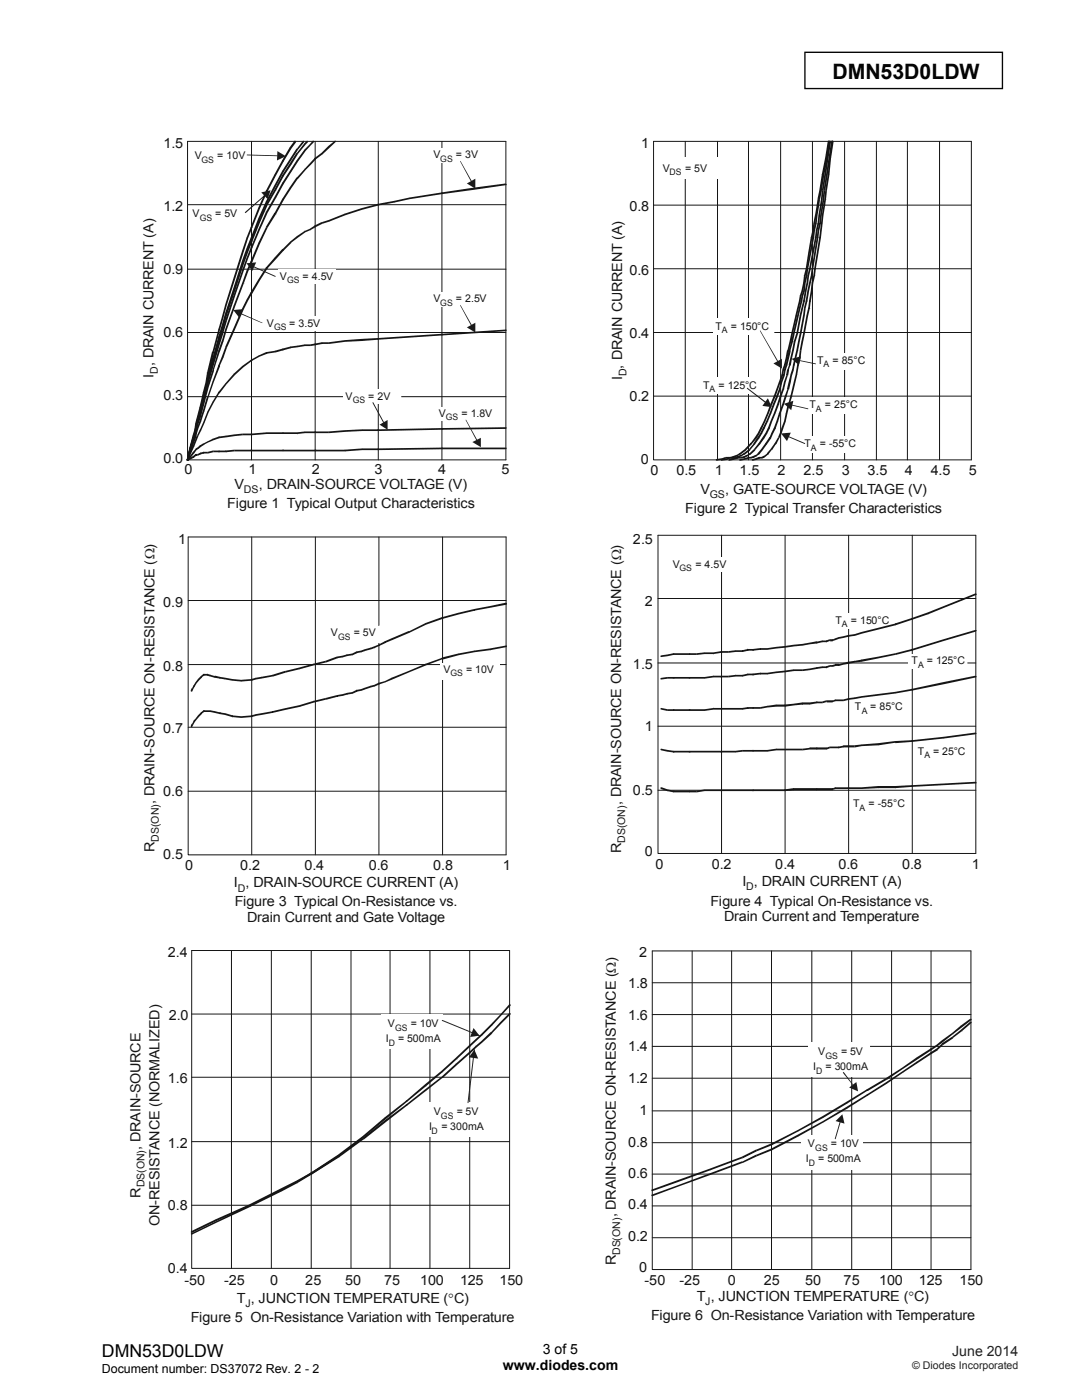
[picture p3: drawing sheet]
<svg xmlns="http://www.w3.org/2000/svg" width="216mm" height="279mm" viewBox="0 0 216 279" stroke-linecap="round" stroke-linejoin="round" font-family="sans-serif">
<defs><g id="words">
<text font-size="4.2" x="166.1" y="15.8">DMN53D0LDW</text>
<text font-size="3.5" x="20.3" y="270.9">DMN53D0LDW</text>
<g font-size="2.8" fill="#131516">
<text x="32.6" y="29.6">1.5</text>
<text x="128" y="29.6">1</text>
<text x="32.6" y="42">1.2</text>
<text x="125.6" y="42.2">0.8</text>
<text x="32.6" y="54.7">0.9</text>
<text x="125.6" y="54.8">0.6</text>
<text x="32.6" y="67.2">0.6</text>
<text x="125.6" y="67.5">0.4</text>
<text x="30.6" y="75.4" transform="rotate(-90 30.6 75.4)">I , DRAIN CURRENT (A)</text>
<text x="124.1" y="75.8" transform="rotate(-90 124.1 75.8)">I , DRAIN CURRENT (A)</text>
<text x="32.6" y="79.9">0.3</text>
<text x="125.6" y="80">0.2</text>
<text x="32.6" y="92.4">0.0</text>
<text x="36.8" y="94.6">0</text>
<text x="49.6" y="94.6">1</text>
<text x="62.2" y="94.6">2</text>
<text x="74.7" y="94.6">3</text>
<text x="87.4" y="94.6">4</text>
<text x="100.1" y="94.6">5</text>
<text x="127.9" y="92.6">0</text>
<text x="129.8" y="94.8">0</text>
<text x="135" y="94.8">0.5</text>
<text x="142.7" y="94.8">1</text>
<text x="147.6" y="94.8">1.5</text>
<text x="155.2" y="94.8">2</text>
<text x="160.3" y="94.8">2.5</text>
<text x="168" y="94.8">3</text>
<text x="173.1" y="94.8">3.5</text>
<text x="180.5" y="94.8">4</text>
<text x="185.7" y="94.8">4.5</text>
<text x="193.3" y="94.8">5</text>
<text x="45.4" y="101.4">Figure 1 Typical Output Characteristics</text>
<text x="46.8" y="97.6">V</text>
<text x="51.6" y="97.6">, DRAIN-SOURCE VOLTAGE (V)</text>
<text x="139.8" y="98.6">V</text>
<text x="144.7" y="98.6">, GATE-SOURCE VOLTAGE (V)</text>
<text x="136.7" y="102.4">Figure 2 Typical Transfer Characteristics</text>
<text x="35.5" y="108.5">1</text>
<text x="126.3" y="108.5">2.5</text>
<text x="32.6" y="121.2">0.9</text>
<text x="128.7" y="121">2</text>
<text x="32.6" y="133.8">0.8</text>
<text x="126.3" y="133.6">1.5</text>
<text x="32.6" y="146.2">0.7</text>
<text x="128.7" y="145.9">1</text>
<text x="30.9" y="160.5" transform="rotate(-90 30.9 160.5)">, DRAIN-SOURCE ON-RESISTANCE (Ω)</text>
<text x="32.6" y="158.8">0.6</text>
<text x="123.9" y="160.7" transform="rotate(-90 123.9 160.7)">, DRAIN-SOURCE ON-RESISTANCE (Ω)</text>
<text x="126.3" y="158.6">0.5</text>
<text x="30.9" y="170.1" transform="rotate(-90 30.9 170.1)">R</text>
<text x="32.6" y="171.4">0.5</text>
<text x="37" y="173.6">0</text>
<text x="47.9" y="173.6">0.2</text>
<text x="60.7" y="173.6">0.4</text>
<text x="73.6" y="173.6">0.6</text>
<text x="86.4" y="173.6">0.8</text>
<text x="100.3" y="173.6">1</text>
<text x="123.9" y="170.2" transform="rotate(-90 123.9 170.2)">R</text>
<text x="128.7" y="170.9">0</text>
<text x="130.8" y="173.5">0</text>
<text x="142" y="173.5">0.2</text>
<text x="154.7" y="173.5">0.4</text>
<text x="167.3" y="173.5">0.6</text>
<text x="180" y="173.5">0.8</text>
<text x="193.9" y="173.5">1</text>
<text x="46.7" y="177.1">I , DRAIN-SOURCE CURRENT (A)</text>
<text x="148.1" y="176.8">I , DRAIN CURRENT (A)</text>
<text x="46.8" y="180.9">Figure 3 Typical On-Resistance vs.</text>
<text x="49.3" y="184">Drain Current and Gate Voltage</text>
<text x="141.8" y="180.7">Figure 4 Typical On-Resistance vs.</text>
<text x="144.5" y="183.9">Drain Current and Temperature</text>
<text x="33.5" y="191">2.4</text>
<text x="127.5" y="191">2</text>
<text x="125.3" y="197.2">1.8</text>
<text x="33.7" y="203.6">2.0</text>
<text x="125.3" y="203.6">1.6</text>
<text x="125.3" y="209.8">1.4</text>
<text x="33.5" y="216.2">1.6</text>
<text x="125.3" y="216.1">1.2</text>
<text x="127.6" y="222.5">1</text>
<text x="28" y="229.4" transform="rotate(-90 28 229.4)">, DRAIN-SOURCE</text>
<text x="33.5" y="229">1.2</text>
<text x="125.3" y="228.8">0.8</text>
<text x="28" y="239" transform="rotate(-90 28 239)">R</text>
<text x="125.3" y="235.1">0.6</text>
<text x="31.8" y="244.7" transform="rotate(-90 31.8 244.7)">ON-RESISTANCE (NORMALIZED)</text>
<text x="33.5" y="241.6">0.8</text>
<text x="122.9" y="243" transform="rotate(-90 122.9 243)">, DRAIN-SOURCE ON-RESISTANCE (Ω)</text>
<text x="125.3" y="241.3">0.4</text>
<text x="125.3" y="247.6">0.2</text>
<text x="33.5" y="254.1">0.4</text>
<text x="36.8" y="256.3">-50</text>
<text x="44.7" y="256.3">-25</text>
<text x="53.9" y="256.3">0</text>
<text x="60.9" y="256.3">25</text>
<text x="68.9" y="256.3">50</text>
<text x="76.6" y="256.3">75</text>
<text x="83.8" y="256.3">100</text>
<text x="91.8" y="256.3">125</text>
<text x="99.6" y="256.3">150</text>
<text x="122.9" y="252.5" transform="rotate(-90 122.9 252.5)">R</text>
<text x="127.5" y="253.9">0</text>
<text x="128.6" y="256.4">-50</text>
<text x="135.6" y="256.4">-25</text>
<text x="145.2" y="256.4">0</text>
<text x="152.4" y="256.4">25</text>
<text x="160.6" y="256.4">50</text>
<text x="168.3" y="256.4">75</text>
<text x="175.4" y="256.4">100</text>
<text x="183.3" y="256.4">125</text>
<text x="191.4" y="256.4">150</text>
<text x="38.1" y="263.8">Figure 5 On-Resistance Variation with Temperature</text>
<text x="47.3" y="260">T , JUNCTION TEMPERATURE ( C)</text>
<text x="89.4" y="260">°</text>
<text x="129.9" y="263.4">Figure 6 On-Resistance Variation with Temperature</text>
<text x="139" y="259.5">T , JUNCTION TEMPERATURE ( C)</text>
<text x="181.3" y="259.5">°</text>
</g>
<g font-size="2.8">
<text x="100.3" y="273.5">www.diodes.com</text>
<text x="108.3" y="270.2">3 of 5</text>
</g>
<text font-size="2.8" fill="#231f20" x="190" y="270.6">June 2014</text>
<text font-size="2.5" x="20.3" y="274">Document number: DS37072 Rev. 2 - 2</text>
<g font-size="2.1" fill="#131516">
<text x="38.9" y="31.8">V</text>
<text x="43.3" y="31.8">= 10V</text>
<text x="86.5" y="31.6">V</text>
<text x="91" y="31.6">= 3V</text>
<text x="132.2" y="34.2">V</text>
<text x="136.7" y="34.2">= 5V</text>
<text x="38.4" y="43.4">V</text>
<text x="42.9" y="43.4">= 5V</text>
<text x="55.9" y="55.9">V</text>
<text x="60.3" y="55.9">= 4.5V</text>
<text x="53.2" y="65.2">V</text>
<text x="57.7" y="65.2">= 3.5V</text>
<text x="86.5" y="60.3">V</text>
<text x="91" y="60.3">= 2.5V</text>
<text x="142.7" y="65.8">T</text>
<text x="145.8" y="65.8">= 150°C</text>
<text x="31.5" y="74.7" transform="rotate(-90 31.5 74.7)">D</text>
<text x="125" y="75.1" transform="rotate(-90 125 75.1)">D</text>
<text x="140.3" y="77.5">T</text>
<text x="143.3" y="77.5">= 125°C</text>
<text x="163" y="72.6">T</text>
<text x="166.1" y="72.6">= 85°C</text>
<text x="69" y="79.8">V</text>
<text x="73.4" y="79.8">= 2V</text>
<text x="87.6" y="83.2">V</text>
<text x="92.1" y="83.2">= 1.8V</text>
<text x="161.5" y="81.5">T</text>
<text x="164.6" y="81.5">= 25°C</text>
<text x="160.5" y="89.2">T</text>
<text x="163.6" y="89.2">= -55°C</text>
<text x="48.7" y="98.4">DS</text>
<text x="141.6" y="99.4">GS</text>
<text x="134.2" y="113.3">V</text>
<text x="138.8" y="113.3">= 4.5V</text>
<text x="166.7" y="124.4">T</text>
<text x="169.8" y="124.4">= 150°C</text>
<text x="66" y="126.9">V</text>
<text x="70.6" y="126.9">= 5V</text>
<text x="88.5" y="134.3">V</text>
<text x="93" y="134.3">= 10V</text>
<text x="181.9" y="132.6">T</text>
<text x="184.9" y="132.6">= 125°C</text>
<text x="170.6" y="141.7">T</text>
<text x="173.7" y="141.7">= 85°C</text>
<text x="183.1" y="150.7">T</text>
<text x="186.2" y="150.7">= 25°C</text>
<text x="170.3" y="161">T</text>
<text x="173.3" y="161">= -55°C</text>
<text x="31.7" y="168.1" transform="rotate(-90 31.7 168.1)">DS(ON)</text>
<text x="124.8" y="168.2" transform="rotate(-90 124.8 168.2)">DS(ON)</text>
<text x="47.4" y="177.9">D</text>
<text x="148.9" y="177.7">D</text>
<text x="77" y="208">I</text>
<text x="77.4" y="205">V</text>
<text x="79.4" y="208">= 500mA</text>
<text x="82" y="205">=</text>
<text x="83.8" y="205">10</text>
<text x="86.1" y="205">V</text>
<text x="162.2" y="213.6">I</text>
<text x="163.3" y="210.6">V</text>
<text x="164.7" y="213.6">= 300mA</text>
<text x="167.8" y="210.6">= 5V</text>
<text x="85.6" y="225.6">I</text>
<text x="86.6" y="222.6">V</text>
<text x="88.1" y="225.6">= 300mA</text>
<text x="91.1" y="222.6">= 5V</text>
<text x="160.8" y="231.9">I</text>
<text x="161.2" y="229">V</text>
<text x="163.3" y="231.9">= 500mA</text>
<text x="165.8" y="229">=</text>
<text x="167.7" y="229">10</text>
<text x="169.9" y="229">V</text>
<text x="28.9" y="237" transform="rotate(-90 28.9 237)">DS(ON)</text>
<text x="123.7" y="250.5" transform="rotate(-90 123.7 250.5)">DS(ON)</text>
<text x="49" y="260.8">J</text>
<text x="140.7" y="260.4">J</text>
</g>
<text font-size="2.1" fill="#231f20" x="182" y="273.2">© Diodes Incorporated</text>
<g font-size="1.8" fill="#131516">
<text x="40.2" y="32.4">GS</text>
<text x="87.8" y="32.3">GS</text>
<text x="133.6" y="34.9">DS</text>
<text x="39.9" y="44.1">GS</text>
<text x="57.3" y="56.5">GS</text>
<text x="54.7" y="65.8">GS</text>
<text x="87.8" y="61">GS</text>
<text x="144" y="66.4">A</text>
<text x="164.3" y="73.3">A</text>
<text x="70.4" y="80.4">GS</text>
<text x="88.9" y="83.9">GS</text>
<text x="141.6" y="78.3">A</text>
<text x="162.8" y="82.3">A</text>
<text x="161.8" y="90">A</text>
<text x="135.6" y="113.9">GS</text>
<text x="168" y="125.1">A</text>
<text x="67.5" y="127.6">GS</text>
<text x="89.9" y="135">GS</text>
<text x="183.2" y="133.2">A</text>
<text x="172" y="142.5">A</text>
<text x="184.5" y="151.4">A</text>
<text x="171.5" y="161.8">A</text>
<text x="77.6" y="208.7">D</text>
<text x="78.8" y="205.7">GS</text>
<text x="162.8" y="214.2">D</text>
<text x="164.7" y="211.3">GS</text>
<text x="86.1" y="226.3">D</text>
<text x="88" y="223.3">GS</text>
<text x="161.4" y="232.7">D</text>
<text x="162.7" y="229.7">GS</text>
</g>
</g></defs>
<path d="M160.6 10.4h39.4v7.3h-39.4z" fill="none" stroke="#000" stroke-width=".26"/>
<path d="M37.4 28.2h63.5v63.6h-63.5zM50.2 28.2v63.6M62.9 28.2v63.6M75.5 28.2v63.6M88.2 28.2v63.6M37.4 53.7h63.5M37.4 40.9h63.5M37.4 79.2h63.5M37.4 66.4h63.5" fill="none" stroke="#131516" stroke-width=".2"/>
<g fill="#131516">
<path d="M37.3 91.8v-.1l.2 .2zM37.3 91.7l1.2-.7 .2 .4-1.2 .5zM38.5 91l.3 .1-.1 .3z"/>
<path d="M38.5 91l.3 .3-.2 .1-.2-.2zM38.5 91l.5-.4 .3 .2-.5 .5zM39 90.6l.1 .2zM39.1 90.6h.4v.3h-.4zM39.5 90.8v.1zM39.5 90.6l.5-.3v.4l-.5 .2zM40 90.3l.1 .1-.1 .3z"/>
<path d="M39.9 90.4l.1-.1v.4l-.2-.1zM40 90.3l.6-.1 .1 .3-.7 .2zM40.6 90.2v.1zM40.6 90.2h.9v.3h-.9zM41.5 90.3l.1 .2zM41.5 90.2l1-.3 .1 .4-1 .2zM42.5 89.9l.1 .2zM42.6 89.9h1.2v.4h-1.2zM43.8 89.9l.1 .2-.1 .2z"/>
<path d="M43.5 90.1l.3-.2v.4zM43.8 89.9h1.3v.4h-1.3zM45.1 90.1v.2zM45 89.9l1.7-.2 .1 .4-1.7 .2zM46.7 89.7l.1 .2zM46.8 89.7h1.7v.4h-1.7zM48.5 89.7h1.7v.4h-1.7zM50.2 89.7l.2 .2-.2 .2z"/>
<path d="M50 89.7h.2v.4l-.2-.1zM50.2 89.7h6.3v.4h-6.3zM56.5 89.7h.1v.3l-.1 .1z"/>
<path d="M56.4 89.7l.1 .4-.2-.2zM56.5 89.7h1.5v.4h-1.5zM58 89.7h1.3v.4h-1.3zM59.3 89.7h1.6v.4h-1.6zM60.9 89.7h1v.4h-1zM61.9 89.7h1v.4h-1zM62.9 89.7h.2v.3l-.2 .1z"/>
<path d="M62.8 89.7l.1 .4-.2-.2zM62.9 89.7h1.3v.4h-1.3zM64.2 89.7h1.4v.4h-1.4zM65.6 89.7h3.3v.4h-3.3zM68.9 89.9v.2zM68.8 89.7l3.5-.2v.3l-3.4 .3zM72.3 89.5v.2zM72.3 89.5h3.2v.3h-3.2zM75.5 89.5l.1 .2v.1z"/>
<path d="M75.3 89.6l.2-.1v.3h-.2zM75.5 89.5l12.7-.2v.4l-12.7 .1zM88.2 89.3h.1v.3l-.1 .1z"/>
<path d="M88.1 89.3l.1 .4-.2-.2zM88.2 89.3h12.7v.4h-12.7zM100.9 89.3l.2 .2-.2 .2z"/>
<path d="M37.3 91.7l.3 .2h-.3zM38.5 90.2l.3 .2-1.2 1.5-.3-.2zM38.5 90.2h.3v.2z"/>
<path d="M38.5 90.2l.3 .2-.1 .1-.3-.2zM39 89.6l.3 .1-.5 .7-.3-.2zM39 89.5l.1 .2zM39 89.5l.4-.2 .2 .3-.4 .2zM39.5 89.5l.1 .1zM39.4 89.3l.5-.4 .2 .3-.5 .4zM39.9 88.9h.2v.3z"/>
<path d="M39.9 88.9l.2 .3h-.2zM39.9 88.9l.7-.4 .2 .2-.7 .5zM40.6 88.5v.1zM40.6 88.5l.9-.4 .1 .2-.9 .4zM41.5 88.1l1-.6 .1 .4-1 .4zM42.5 87.5l.1 .2zM42.5 87.5l1.2-.4 .1 .4-1.2 .4zM43.7 87.1l.2 .2-.1 .2z"/>
<path d="M43.6 87.2l.1-.1 .1 .4h-.2zM43.7 87.1l1.3-.1 .1 .3-1.3 .2zM45 87l.1 .1zM45 87l1.7-.3 .1 .3-1.7 .3zM46.7 86.7l1.7-.2 .1 .4-1.7 .1zM48.4 86.5l.1 .2zM48.5 86.5h1.7v.4h-1.7zM50.2 86.5l.2 .2-.2 .2z"/>
<path d="M50 86.5h.2v.4l-.2-.1zM50.2 86.5l3-.2v.3l-3 .3zM53.2 86.3v.1zM53.2 86.3h3.3v.3h-3.3zM56.5 86.3l.1 .1v.2h-.1z"/>
<path d="M56.3 86.4l.2-.1v.3zM56.5 86.3h1.5v.3h-1.5zM58 86.3h1.3v.3h-1.3zM59.3 86.4v.2zM59.3 86.3l1.6-.2v.3l-1.6 .2zM60.9 86.1v.2zM60.9 86.1h1v.3h-1zM61.9 86.1h1v.3h-1zM62.9 86.1h.2v.3h-.2z"/>
<path d="M62.8 86.1l.1 .3-.2-.1zM62.9 86.1h1.3v.3h-1.3zM64.2 86.1h1.4v.3h-1.4zM65.6 86.3l.1 .1zM65.6 86.1l3.2-.2 .1 .3-3.2 .2zM68.8 85.9l3.5-.2v.3l-3.4 .2zM72.3 85.7v.2zM72.3 85.7h3.2v.3h-3.2zM75.5 85.7l.1 .2-.1 .1z"/>
<path d="M75.3 85.7h.2v.3l-.2-.1zM75.5 85.7l12.7-.3v.4l-12.7 .2zM88.2 85.4l.1 .1v.3h-.1z"/>
<path d="M88 85.6l.2-.2v.4zM88.2 85.4l12.7-.1v.3l-12.7 .2zM100.9 85.3l.2 .1-.2 .2z"/>
<path d="M37.3 91.8l.3 .1h-.2zM37.8 90.4l.3 .2-.5 1.3-.3-.1zM37.8 90.4l.1 .1zM38.4 89l.4 .1-.7 1.5-.3-.2zM38.4 89l.3-.1 .1 .2z"/>
<path d="M38.4 89l.4 .1-.2 .1zM38.9 87.7l.4 .1-.5 1.3-.4-.1zM39.3 86.9l.3 .1-.3 .8-.4-.1zM39.4 86.8l.1 .1h-.2zM39.9 85.8l.2 .1-.5 1.1-.2-.2zM40 85.7l.1 .2-.2-.1z"/>
<path d="M39.9 85.8l.2 .1-.1 .1-.2-.1zM40.6 84.2l.2 .2-.7 1.5-.2-.1zM40.6 84.3l.2 .1zM41.4 82.1l.2 .2-.8 2.1-.2-.2zM41.4 82.1l.1 .1zM42.4 80.2l.3 .1-1.1 2-.2-.2zM42.4 80.2l.2 .1zM43.6 78.2l.2 .2-1.1 1.9-.3-.1zM43.6 78.2l.1-.1 .2 .2-.1 .1z"/>
<path d="M43.6 78.2l.2 .3h-.2zM44.9 76.5l.3 .2-1.4 1.8-.2-.3zM44.9 76.5l.2 .1zM46.6 74.6l.3 .2-1.7 1.9-.3-.2zM46.6 74.6l.2 .1zM46.6 74.6l1.7-1.6 .3 .3-1.7 1.5zM48.3 73l.2 .2zM48.3 73l1.8-1.2 .2 .2-1.7 1.3zM50.2 71.7l.2 .2-.1 .1-.2-.2z"/>
<path d="M50 71.9l.1-.1 .2 .2-.2 .1zM50.1 71.8l1.5-.9 .2 .3-1.5 .8zM51.6 70.9l.1 .1zM51.6 70.9l1.5-.6 .2 .3-1.5 .6zM53.1 70.3l.1 .1zM53.2 70.3l1.7-.3v.3l-1.7 .3zM54.9 70.2l.1 .1zM54.8 70l1.6-.4 .1 .3-1.5 .4zM56.4 69.6h.1v.3z"/>
<path d="M56.3 69.7l.1-.1 .1 .3-.2-.1zM56.4 69.6l1.6-.4 .1 .3-1.6 .4zM58 69.2v.1zM58 69.2l1.3-.2v.3l-1.3 .2zM59.3 69v.2zM59.3 69l1.6-.3v.4l-1.6 .2zM60.9 68.7v.2zM60.9 68.7h1v.4h-1zM61.9 68.9l.1 .2zM61.9 68.7l1-.1 .1 .3-1 .2zM62.9 68.6h.2l-.1 .3z"/>
<path d="M62.8 68.6l.2 .3-.3-.2zM62.9 68.6l1.3-.3 .1 .3-1.3 .3zM64.2 68.3v.2zM64.2 68.3h1.4v.3h-1.4zM65.6 68.5l.1 .1zM65.6 68.3l3.2-.4 .1 .3-3.2 .4zM68.8 67.9l.1 .2zM68.8 67.9l3.5-.3v.5l-3.4 .1zM72.3 67.6l3.2-.1v.3l-3.2 .3zM75.5 67.5l.1 .1-.1 .2z"/>
<path d="M75.3 67.5h.2v.3h-.2zM75.5 67.5l12.7-.9v.4l-12.7 .8zM88.2 66.6h.1v.3l-.1 .1z"/>
<path d="M88 66.8l.2-.2v.4zM88.2 66.6l12.7-.8v.3l-12.7 .9zM100.9 65.8l.2 .1-.2 .2z"/>
<path d="M37.3 91.8l.3 .1h-.2zM37.8 90.1l.3 .1-.5 1.7-.3-.1zM37.8 90l.1 .1zM38.4 88.1l.4 .1-.7 2-.3-.2zM38.4 88.1l.3-.1 .1 .2z"/>
<path d="M38.4 88.1l.4 .1-.2 .1zM38.8 87.3l.3 .1-.3 .8-.4-.1zM38.9 87.3l.2 .1zM38.9 86.4l.4 .1-.2 .9-.3-.1zM38.9 86.4h.2zM39.3 85.3l.3 .1-.3 1.1-.4-.1zM39.3 85.3l.2 .1zM39.8 84.1l.3 .1-.5 1.2-.3-.1zM39.8 84.1l.2-.1 .1 .2z"/>
<path d="M39.8 84.1l.3 .1h-.1zM40.1 83l.4 .1-.4 1.1-.3-.1zM40.5 82h.3l-.3 1.1-.4-.1zM40.6 82h.2zM41.3 79.2h.3l-.8 2.8h-.3zM41.3 79.2h.2zM42.4 76.1l.3 .2-1.1 2.9h-.2zM42.4 76.1l.2 .1zM43.6 72.9l.3 .1-1.2 3.3-.3-.2zM43.7 72.8l.2 .2-.3-.1z"/>
<path d="M43.6 72.9l.2 .1-.1 .1zM44.3 71.2l.3 .2-.8 1.6-.2-.1zM44.4 71.3l.2 .1zM44.9 69.3l.4 .1-.7 2-.3-.2zM44.9 69.2l.2 .1zM46.6 65.4l.4 .2-1.7 3.8-.4-.2zM48.3 61.5l.4 .2-1.7 3.9-.4-.2zM48.3 61.5l.2 .1zM49.2 59.8l.3 .2-.8 1.7-.4-.2zM49.2 59.8l.1 .1zM50 58.3l.4 .2-.9 1.5-.3-.2zM50.1 58.2l.3 .3-.4-.2z"/>
<path d="M50 58.3l.4 .3h-.3zM51.5 55.8l.4 .1-1.5 2.7-.4-.3zM51.5 55.8l.2 .1zM53.1 53.4l.3 .2-1.5 2.3-.4-.1zM53.1 53.4l.1 .1zM54.8 51.4l.3 .3-1.8 1.9-.2-.2zM54.8 51.4l.1 .2zM56.3 49.7l.3 .3-1.5 1.7-.3-.3zM56.3 49.7h.2l.1 .3z"/>
<path d="M56.4 49.7l.2 .3h-.2zM57.9 48.2l.2 .3-1.5 1.5-.2-.3zM57.9 48.2l.1 .2zM57.9 48.2l1.3-1.1 .2 .4-1.3 1zM59.2 47.1l.1 .2zM59.2 47.1l1.6-1 .1 .3-1.5 1.1zM60.8 46.1l.1 .2zM60.8 46.1l1-.4 .2 .2-1.1 .5zM61.9 45.8l.1 .1zM61.8 45.7l1-.7 .2 .3-1 .6zM62.8 45l.3 .1-.1 .2z"/>
<path d="M62.7 45.1l.1-.1 .2 .3h-.3zM62.8 45l1.4-.7 .1 .4-1.3 .6zM64.2 44.3v.2zM64.2 44.3l1.4-.4 .1 .3-1.4 .5zM65.6 44.1l.1 .1zM65.6 43.9l3.2-1.3 .1 .4-3.2 1.2zM68.8 42.6l.1 .2zM68.8 42.6l3.4-1.1 .1 .4-3.4 1.1zM72.2 41.5l.1 .2zM72.2 41.5l3.2-.8 .1 .3-3.2 .9zM75.4 40.7l.2 .2-.1 .1z"/>
<path d="M75.3 40.8l.1-.1 .1 .3zM75.4 40.7l3.2-.6 .1 .3-3.2 .6zM78.7 40.3v.1zM78.6 40.1l3.1-.7v.4l-3 .6zM81.7 39.4v.2zM81.7 39.4l6.5-1 .1 .3-6.6 1.1zM88.2 38.4l.1 .1v.2z"/>
<path d="M88.1 38.4l.2 .3-.3-.1zM88.2 38.4l6.2-.9 .1 .4-6.2 .8zM94.4 37.5v.1zM94.4 37.5l6.5-.9v.4l-6.4 .9zM100.9 36.6l.2 .2-.1 .2z"/>
<path d="M37.3 91.8l.3 .1h-.2zM37.8 89.8l.3 .1-.5 2-.3-.1zM37.8 89.8l.1 .1zM38.4 87.7l.4 .1-.7 2.1-.3-.1zM38.4 87.7l.3-.2 .1 .1v.2z"/>
<path d="M38.4 87.7l.4 .1-.2 .1zM38.8 86.9l.3 .1-.3 .8-.4-.1zM38.9 86.9l.2 .1zM38.9 85.8l.4 .1-.2 1.1-.3-.1zM38.9 85.8l.2 .1zM39.3 84.5l.3 .1-.3 1.3-.4-.1zM39.3 84.5l.2 .1zM39.8 83l.3 .1-.5 1.5-.3-.1zM39.8 83l.2-.1 .1 .2z"/>
<path d="M39.8 83l.3 .1-.1 .1zM40.1 81.7l.4 .1-.4 1.3-.3-.1zM40.5 80.4l.3 .1-.3 1.3-.4-.1zM41.3 77.2l.3 .1-.8 3.2-.3-.1zM41.3 77.2l.2 .1zM42.4 73.8l.3 .1-1.1 3.4-.3-.1zM42.4 73.8h.2zM43.6 69.9l.3 .1-1.2 3.9-.3-.1zM43.7 69.8l.2 .2-.3-.1z"/>
<path d="M43.6 69.9l.3 .2-.2 .1zM44.3 68l.3 .1-.7 2-.3-.2zM44.4 68.1h.2zM44.9 65.7l.4 .1-.7 2.3h-.3zM44.9 65.7h.2zM46.6 60.9l.4 .1-1.7 4.8-.4-.1zM46.6 60.9l.2 .1zM48.3 56.5h.4l-1.7 4.5-.4-.1zM48.5 56.5h.2zM49.2 54.1l.3 .1-.8 2.3h-.4zM49.2 54.1h.1zM50 52.1l.4 .2-.9 1.9-.3-.1zM50.1 52h.2l.1 .3-.4-.2z"/>
<path d="M50 52.1l.4 .2-.3 .1zM51.5 48.5l.4 .1-1.5 3.7-.4-.2zM51.5 48.5l.2 .1zM53.1 45.3l.3 .1-1.5 3.2-.4-.1zM53.1 45.3h.1zM54.8 42.5l.3 .2-1.7 2.7-.3-.1zM54.9 42.6l.2 .1zM56.3 39.8l.3 .1-1.5 2.8-.3-.2zM56.3 39.8l.2-.1 .1 .2z"/>
<path d="M56.3 39.8l.3 .1-.1 .1zM57.8 37.4l.3 .1-1.5 2.4-.3-.1zM57.8 37.4l.2 .1zM59.2 35.4l.3 .2-1.4 1.9-.3-.1zM59.2 35.4l.1 .1zM60.8 33.7l.2 .2-1.5 1.8-.3-.3zM60.8 33.7l.1 .1zM61.8 32.6l.2 .3-1 1-.2-.2zM62.8 31.5l.3 .3-1.1 1.1-.2-.3zM62.8 31.5h.3v.3z"/>
<path d="M62.8 31.5l.3 .3-.2 .1-.2-.2zM62.8 31.5l1.4-1 .2 .3-1.3 1zM64.2 30.6l.2 .2zM64.2 30.5l1.3-1.4 .3 .4-1.4 1.3zM65.5 29.1l.1 .2zM65.5 29.1l1.3-1 .1 .3-1.1 1.1zM66.8 28l.2 .1-.1 .3-.1-.3z"/>
<path d="M37.3 91.8l.3 .1h-.2zM37.8 89.7h.3l-.5 2.2-.3-.1zM37.8 89.7h.1zM38.4 87.5l.4 .1-.7 2.1h-.3zM38.5 87.4h.2l.1 .2-.4-.1z"/>
<path d="M38.4 87.5l.4 .1-.2 .1zM38.8 86.4l.3 .1-.3 1.1-.4-.1zM38.9 86.4l.2 .1zM38.9 85.3l.4 .1-.2 1.1-.3-.1zM38.9 85.3l.2 .1zM39.3 84.1l.3 .1-.3 1.2-.4-.1zM39.3 84.1h.2zM39.8 82.4l.3 .1-.5 1.7-.3-.1zM39.9 82.2l.2 .1v.2l-.3-.1z"/>
<path d="M39.8 82.4l.3 .1-.1 .1zM40.1 81.1l.4 .1-.4 1.3-.3-.1zM40.3 81.1l.2 .1zM40.5 79.6l.3 .1-.3 1.5-.4-.1zM40.5 79.6h.1zM41.3 76.4l.3 .1-.8 3.2-.3-.1zM42.4 72.5l.3 .1-1.1 3.9-.3-.1zM42.4 72.5h.2zM43.6 68.5l.3 .1-1.2 4-.3-.1zM43.7 68.3l.2 .3-.3-.1z"/>
<path d="M43.6 68.5l.3 .1h-.2zM44.3 66.3l.3 .1-.7 2.2-.3-.1zM44.4 66.4h.2zM44.9 64l.4 .1-.7 2.3-.3-.1zM44.9 63.9l.2 .1zM46.6 58.8l.4 .1-1.7 5.2-.4-.2zM46.6 58.8h.2zM48.3 53.9l.4 .1-1.7 4.9-.4-.1zM48.3 53.9h.2zM49.2 51.5l.3 .1-.8 2.4-.4-.1zM49.2 51.5l.1 .1zM50 49.4l.4 .1-.9 2.1-.3-.1zM50.1 49.2h.2l.1 .3-.4-.1z"/>
<path d="M50 49.4l.4 .1-.3 .1zM51.5 45.8h.4l-1.5 3.7-.4-.1zM51.5 45.8h.2zM53.1 42.3l.3 .2-1.5 3.3h-.4zM53.1 42.3l.1 .1zM54.8 39.3l.3 .2-1.7 3-.3-.2zM54.9 39.4l.2 .1zM56.3 36.5l.3 .2-1.5 2.8-.3-.2zM56.3 36.5l.2-.1 .1 .3z"/>
<path d="M56.3 36.5l.3 .2-.2 .1zM57.8 34.1l.3 .2-1.5 2.4-.3-.2zM58 34.2l.1 .1zM59.2 32l.3 .2-1.4 2.1-.3-.2zM59.2 32l.1 .1zM60.8 29.8l.2 .3-1.5 2.1-.3-.2zM60.8 29.8l.1 .2zM60.8 29.8l1-1 .2 .2-1 1.1zM62.4 28.1l.2 .3-.6 .6-.2-.2zM62.5 28l.2 .2-.1 .2-.2-.3z"/>
<path d="M37.3 91.8l.3 .1h-.2zM37.8 89.7h.3l-.5 2.2-.3-.1zM37.8 89.7h.1zM38.4 87.3l.4 .1-.7 2.3h-.3zM38.4 87.3l.3-.2 .1 .1v.2z"/>
<path d="M38.4 87.3l.4 .1-.2 .1zM38.8 86.2l.3 .1-.3 1.1-.4-.1zM38.9 86.3h.2zM38.9 85.2h.4l-.2 1.1-.3-.1zM38.9 85.2h.2zM39.3 83.8l.3 .1-.3 1.4-.4-.1zM39.3 83.8l.2 .1zM39.8 82.1l.3 .1-.5 1.8-.3-.2zM39.9 82l.2 .2-.3-.1z"/>
<path d="M39.8 82.1l.3 .1-.1 .2zM40.1 80.9h.4l-.4 1.3-.3-.1zM40.3 80.9h.2zM40.5 79.3l.3 .1-.3 1.5h-.4zM40.5 79.3l.1 .1zM41 77.6l.3 .1-.5 1.8-.3-.2zM41.1 77.7h.3zM41.3 75.8h.4l-.3 1.9-.4-.1zM41.3 75.7l.2 .1zM42.4 71.9h.3l-1.1 4-.3-.2zM42.4 71.9h.2zM43.6 67.5l.3 .2-1.2 4.2h-.3zM43.6 67.5h.2l.1 .2z"/>
<path d="M43.6 67.5l.3 .2-.2 .1zM44.3 65.4l.3 .1-.7 2.2-.3-.2zM44.4 65.5h.2zM44.9 62.9l.4 .1-.7 2.5-.3-.1zM44.9 62.9h.2zM46.6 57.7l.4 .2-1.7 5.1-.4-.1zM48.3 52.6l.4 .1-1.7 5.2-.4-.2zM48.3 52.6h.2zM49.2 50.2l.3 .1-.8 2.4-.4-.1zM49.2 50.2h.1zM50 48l.4 .2-.9 2.1-.3-.1zM50 48h.3l.1 .2z"/>
<path d="M50 48l.4 .2-.3 .1zM51.5 44.2l.4 .2-1.5 3.8-.4-.2zM51.5 44.2l.2 .1zM53.1 40.9h.3l-1.5 3.5-.4-.2zM53.1 40.8l.1 .1zM54.8 37.8l.3 .2-1.7 2.9-.3-.1zM54.9 37.9l.2 .1zM56.3 35l.3 .2-1.5 2.8-.3-.2zM56.3 35l.2-.1 .1 .3z"/>
<path d="M56.3 35l.3 .2h-.2zM57.8 32.6l.3 .3-1.5 2.3-.3-.2zM58 32.7l.1 .2zM59.2 30.5l.3 .2-1.4 2.2-.3-.3zM59.2 30.5l.1 .1zM60.8 28.6l.2 .2-1.5 1.9-.3-.2zM60.8 28.6h.1zM61.2 28.1l.2 .3-.4 .4-.2-.2zM61.2 28.1l.1-.1 .1 .2v.2z"/>
<path d="M37.3 91.8l.3 .1h-.2zM37.8 89.7h.3l-.5 2.2-.3-.1zM37.8 89.7h.1zM38.4 87.3l.4 .1-.7 2.3h-.3zM38.4 87.3l.3-.2 .1 .1v.2z"/>
<path d="M38.4 87.3l.4 .1-.2 .1zM38.8 86.2l.3 .1-.3 1.1-.4-.1zM38.9 86.3h.2zM38.9 85.2h.4l-.2 1.1-.3-.1zM38.9 85.2h.2zM39.3 83.7h.3l-.3 1.6-.4-.1zM39.3 83.7h.2zM39.8 82h.3l-.5 1.7h-.3zM39.9 81.8l.2 .1v.1h-.3z"/>
<path d="M39.8 82h.3l-.1 .1zM40.1 80.7l.4 .1-.4 1.2h-.3zM40.3 80.7l.2 .1zM40.5 78.9l.3 .1-.3 1.7h-.4zM40.5 78.9l.1 .1zM41 77.2l.3 .1-.5 1.7-.3-.1zM41.1 77.3h.3zM41.3 75.5l.4 .1-.3 1.7-.4-.1zM41.3 75.5h.2zM42.3 71.4l.4 .1-1.1 4.1-.3-.1zM42.3 71.4h.3zM43.6 67.1l.3 .2-1.2 4.2-.3-.1zM43.7 67l.2 .3-.3-.2z"/>
<path d="M43.6 67.1l.3 .2-.2 .1zM44.3 64.8l.3 .1-.7 2.4-.3-.2zM44.9 62.5h.4l-.7 2.4-.3-.1zM44.9 62.5h.2zM46.6 57.3l.4 .1-1.7 5.1h-.4zM46.8 57.4h.2zM48.3 51.9l.4 .1-1.7 5.4-.4-.1zM48.3 51.9l.2 .1zM49.2 49.6l.3 .1-.8 2.3-.4-.1zM49.2 49.6l.1 .1zM50 47.5h.4l-.9 2.2-.3-.1zM50 47.5l.3-.1 .1 .1z"/>
<path d="M50 47.5h.4l-.1 .2h-.2zM51.5 43.6l.4 .1-1.5 3.8h-.4zM51.5 43.6h.2zM53.1 40.2l.3 .1-1.5 3.4-.4-.1zM53.1 40.2l.1 .1zM54.8 37l.3 .1-1.7 3.2-.3-.1zM54.8 37h.1zM56.3 34.1l.3 .2-1.5 2.8-.3-.1zM56.3 34.1h.2l.1 .2z"/>
<path d="M56.3 34.1l.3 .2-.2 .1zM57.8 31.8l.3 .1-1.5 2.4-.3-.2zM58 31.9h.1zM59.2 29.7l.3 .1-1.4 2.1-.3-.1zM59.2 29.7h.1zM60.4 28.1l.3 .3-1.2 1.4-.3-.1zM60.4 28.1l.1-.1 .2 .2v.2z"/>
<path d="M37.3 91.8l.3 .1h-.3zM37.8 89.4l.3 .1-.5 2.4-.3-.1zM37.8 89.4l.1 .1zM38.4 86.9l.4 .1-.7 2.5-.3-.1zM38.4 86.9l.3-.2 .1 .1v.2z"/>
<path d="M38.4 86.9l.4 .1h-.2zM38.8 85.8l.3 .1-.3 1.1-.4-.1zM38.9 85.9h.2zM38.9 84.5l.4 .1-.2 1.3-.3-.1zM38.9 84.5l.2 .1zM39.3 83.2l.3 .1-.3 1.3-.4-.1zM39.8 81.3l.3 .1-.5 1.9-.3-.1zM39.9 81.2l.2 .2-.3-.1z"/>
<path d="M39.8 81.3l.3 .1-.1 .1zM40.1 79.8h.4l-.4 1.6-.3-.1zM40.5 78.3l.3 .1-.3 1.4h-.4zM40.5 78.3h.1zM41 76.4l.3 .1-.5 1.9-.3-.1zM41.1 76.5h.3zM41.3 74.4l.4 .1-.3 2-.4-.1zM41.3 74.4l.2 .1zM42.3 70.2l.4 .1-1 4.2-.4-.1zM42.3 70.2h.3zM43.6 65.7l.3 .1-1.2 4.5-.3-.1zM43.6 65.7l.2-.2 .1 .3z"/>
<path d="M43.6 65.7l.3 .1h-.2zM44.3 63.3l.3 .1-.7 2.4-.3-.1zM44.4 63.4h.2zM44.9 60.8l.4 .1-.7 2.5-.3-.1zM44.9 60.8h.2zM46.6 55.4l.4 .1-1.7 5.4-.4-.1zM48.3 50l.4 .2-1.7 5.3-.4-.1zM48.3 50l.2 .1zM49.2 47.5h.3l-.8 2.7-.4-.2zM49.2 47.5h.1zM50 45.3l.4 .1-.9 2.1h-.3zM50.1 45.2h.2l.1 .2-.4-.1z"/>
<path d="M50 45.3l.4 .1-.3 .1zM51.5 41.4l.4 .2-1.5 3.8-.4-.1zM51.5 41.4l.2 .1zM53.1 38.1h.3l-1.5 3.5-.4-.2zM53.1 38.1h.1zM54.8 34.8l.3 .2-1.7 3.2-.3-.1zM54.8 34.8l.1 .1zM56.3 32l.3 .2-1.5 2.8-.3-.2zM56.3 32l.2-.1 .1 .3z"/>
<path d="M56.3 32l.3 .2-.2 .1zM57.8 29.4l.3 .3-1.5 2.5-.3-.2zM57.8 29.4l.2 .2zM58.7 28.1l.4 .3-1 1.3-.3-.3zM58.7 28.1h.3l.1 .3z"/>
</g>
<g fill="#fff">
<path d="M87.2 81.3v2.8z"/>
<path d="M87.2 81.3h.1v2.8h-.1z"/>
<path d="M87.2 81.3h.2v2.8h-.2z"/>
<path d="M87.3 81.3h.2v2.8h-.2z"/>
<path d="M87.4 81.3h.2v2.8h-.2z"/>
<path d="M87.5 81.3h.2v2.8h-.2z"/>
<path d="M87.6 81.3h.2v2.8h-.2z"/>
<path d="M87.7 81.3h.1v2.8h-.1z"/>
<path d="M87.8 81.3h.1v2.8h-.1z"/>
<path d="M87.8 81.3h.2v2.8h-.2z"/>
<path d="M87.9 81.3h.2v2.8h-.2z"/>
<path d="M88 81.3h.2v2.8h-.2z"/>
<path d="M88.1 81.3h.2v2.8h-.2z"/>
<path d="M88.2 81.3h.1v2.8h-.1z"/>
<path d="M88.3 81.3h.1v2.8h-.1z"/>
<path d="M88.3 81.3h.2v2.8h-.2z"/>
<path d="M88.4 81.3h.2v2.8h-.2z"/>
<path d="M88.5 81.3h.2v2.8h-.2z"/>
<path d="M88.6 81.3h.2v2.8h-.2z"/>
<path d="M88.7 81.3h.2v2.8h-.2z"/>
<path d="M88.8 81.3h.1v2.8h-.1z"/>
<path d="M88.9 81.3h.1v2.8h-.1z"/>
<path d="M88.9 81.3h.2v2.8h-.2z"/>
<path d="M89 81.3h.2v2.8h-.2z"/>
<path d="M89.1 81.3h.2v2.8h-.2z"/>
<path d="M89.2 81.3h.2v2.8h-.2z"/>
<path d="M89.3 81.3h.2v2.8h-.2z"/>
<path d="M89.4 81.3h.1v2.8h-.1z"/>
<path d="M89.5 81.3h.1v2.8h-.1z"/>
<path d="M89.5 81.3h.2v2.8h-.2z"/>
<path d="M89.6 81.3h.2v2.8h-.2z"/>
<path d="M89.7 81.3h.2v2.8h-.2z"/>
<path d="M89.8 81.3h.2v2.8h-.2z"/>
<path d="M89.9 81.3h.1v2.8h-.1z"/>
<path d="M90 81.3h.1v2.8h-.1z"/>
<path d="M90 81.3h.2v2.8h-.2z"/>
<path d="M90.1 81.3h.2v2.8h-.2z"/>
<path d="M90.2 81.3h.2v2.8h-.2z"/>
<path d="M90.3 81.3h.1v2.8h-.1z"/>
<path d="M90.4 81.3h.1v2.8h-.1z"/>
<path d="M90.4 81.3h.2v2.8h-.2z"/>
<path d="M90.5 81.3h.2v2.8h-.2z"/>
<path d="M90.6 81.3h.2v2.8h-.2z"/>
<path d="M90.7 81.3h.2v2.8h-.2z"/>
<path d="M90.8 81.3h.2v2.8h-.2z"/>
<path d="M90.9 81.3h.1v2.8h-.1z"/>
<path d="M91 81.3h.1v2.8h-.1z"/>
<path d="M91 81.3h.2v2.8h-.2z"/>
<path d="M91.1 81.3h.2v2.8h-.2z"/>
<path d="M91.2 81.3h.2v2.8h-.2z"/>
<path d="M91.3 81.3h.2v2.8h-.2z"/>
<path d="M91.4 81.3h.1v2.8h-.1z"/>
<path d="M91.5 81.3h.1v2.8h-.1z"/>
<path d="M91.5 81.3h.2v2.8h-.2z"/>
<path d="M91.6 81.3h.2v2.8h-.2z"/>
<path d="M91.7 81.3h.2v2.8h-.2z"/>
<path d="M91.8 81.3h.2v2.8h-.2z"/>
<path d="M91.9 81.3h.2v2.8h-.2z"/>
<path d="M92 81.3h.1v2.8h-.1z"/>
<path d="M92.1 81.3h.1v2.8h-.1z"/>
<path d="M92.1 81.3h.2v2.8h-.2z"/>
<path d="M92.2 81.3h.2v2.8h-.2z"/>
<path d="M92.3 81.3h.2v2.8h-.2z"/>
<path d="M92.4 81.3h.2v2.8h-.2z"/>
<path d="M92.5 81.3h.1v2.8h-.1z"/>
<path d="M92.6 81.3h.1v2.8h-.1z"/>
<path d="M92.6 81.3h.2v2.8h-.2z"/>
<path d="M92.7 81.3h.2v2.8h-.2z"/>
<path d="M92.8 81.3h.2v2.8h-.2z"/>
<path d="M92.9 81.3h.2v2.8h-.2z"/>
<path d="M93 81.3h.2v2.8h-.2z"/>
<path d="M93.1 81.3h.1v2.8h-.1z"/>
<path d="M93.2 81.3h.1v2.8h-.1z"/>
<path d="M93.2 81.3h.2v2.8h-.2z"/>
<path d="M93.3 81.3h.2v2.8h-.2z"/>
<path d="M93.4 81.3h.2v2.8h-.2z"/>
<path d="M93.5 81.3h.2v2.8h-.2z"/>
<path d="M93.6 81.3h.1v2.8h-.1z"/>
<path d="M93.7 81.3h.1v2.8h-.1z"/>
<path d="M93.7 81.3h.2v2.8h-.2z"/>
<path d="M93.8 81.3h.2v2.8h-.2z"/>
<path d="M93.9 81.3h.2v2.8h-.2z"/>
<path d="M94 81.3h.2v2.8h-.2z"/>
<path d="M94.1 81.3h.2v2.8h-.2z"/>
<path d="M94.2 81.3h.1v2.8h-.1z"/>
<path d="M94.3 81.3h.1v2.8h-.1z"/>
<path d="M94.3 81.3h.2v2.8h-.2z"/>
<path d="M94.4 81.3h.2v2.8h-.2z"/>
<path d="M94.5 81.3h.2v2.8h-.2z"/>
<path d="M94.6 81.3h.2v2.8h-.2z"/>
<path d="M94.7 81.3h.1v2.8h-.1z"/>
<path d="M94.8 81.3h.1v2.8h-.1z"/>
<path d="M94.8 81.3h.2v2.8h-.2z"/>
<path d="M94.9 81.3h.2v2.8h-.2z"/>
<path d="M95 81.3h.2v2.8h-.2z"/>
<path d="M95.1 81.3h.2v2.8h-.2z"/>
<path d="M95.2 81.3h.2v2.8h-.2z"/>
<path d="M95.3 81.3h.1v2.8h-.1z"/>
<path d="M95.4 81.3h.1v2.8h-.1z"/>
<path d="M95.4 81.3h.2v2.8h-.2z"/>
<path d="M95.5 81.3h.2v2.8h-.2z"/>
<path d="M95.6 81.3h.2v2.8h-.2z"/>
<path d="M95.7 81.3h.2v2.8h-.2z"/>
<path d="M95.8 81.3h.1v2.8h-.1z"/>
<path d="M95.9 81.3h.1v2.8h-.1z"/>
<path d="M95.9 81.3h.2v2.8h-.2z"/>
<path d="M96 81.3h.2v2.8h-.2z"/>
<path d="M96.1 81.3h.2v2.8h-.2z"/>
<path d="M96.2 81.3h.2v2.8h-.2z"/>
<path d="M96.3 81.3h.2v2.8h-.2z"/>
<path d="M96.4 81.3h.1v2.8h-.1z"/>
<path d="M96.5 81.3h.1v2.8h-.1z"/>
<path d="M96.5 81.3h.2v2.8h-.2z"/>
<path d="M96.6 81.3h.2v2.8h-.2z"/>
<path d="M96.7 81.3h.2v2.8h-.2z"/>
<path d="M96.8 81.3h.2v2.8h-.2z"/>
<path d="M96.9 81.3h.1v2.8h-.1z"/>
<path d="M97 81.3h.1v2.8h-.1z"/>
<path d="M97 81.3h.2v2.8h-.2z"/>
<path d="M97.1 81.3h.2v2.8h-.2z"/>
<path d="M97.2 81.3h.2v2.8h-.2z"/>
<path d="M97.3 81.3h.2v2.8h-.2z"/>
<path d="M97.4 81.3h.2v2.8h-.2z"/>
<path d="M97.5 81.3h.1v2.8h-.1z"/>
<path d="M97.6 81.3h.1v2.8h-.1z"/>
<path d="M97.6 81.3h.2v2.8h-.2z"/>
<path d="M97.7 81.3h.2v2.8h-.2z"/>
<path d="M97.8 81.3h.2v2.8h-.2z"/>
<path d="M97.9 81.3h.2v2.8h-.2z"/>
<path d="M98 81.3h.1v2.8h-.1z"/>
<path d="M98.1 81.3h.1v2.8h-.1z"/>
<path d="M98.1 81.3h.2v2.8h-.2z"/>
<path d="M98.2 81.3h.2v2.8h-.2z"/>
<path d="M98.3 81.3h.2v2.8h-.2z"/>
<path d="M98.4 81.3h.2v2.8h-.2z"/>
<path d="M98.5 81.3l.1 2.8z"/>
<path d="M98.6 81.3v2.8z"/>
<path d="M52.9 63.1l.1 2.9z"/>
<path d="M52.9 63.1h.2v2.9h-.2z"/>
<path d="M53 63.1h.1v2.9h-.1z"/>
<path d="M53.1 63.1h.1v2.9h-.1z"/>
<path d="M53.1 63.1h.2v2.9h-.2z"/>
<path d="M53.2 63.1h.2v2.9h-.2z"/>
<path d="M53.3 63.1h.2v2.9h-.2z"/>
<path d="M53.4 63.1h.2v2.9h-.2z"/>
<path d="M53.5 63.1h.2v2.9h-.2z"/>
<path d="M53.6 63.1h.1v2.9h-.1z"/>
<path d="M53.7 63.1h.1v2.9h-.1z"/>
<path d="M53.7 63.1h.2v2.9h-.2z"/>
<path d="M53.8 63.1h.2v2.9h-.2z"/>
<path d="M53.9 63.1h.2v2.9h-.2z"/>
<path d="M54 63.1h.2v2.9h-.2z"/>
<path d="M54.1 63.1h.2v2.9h-.2z"/>
<path d="M54.2 63.1h.1v2.9h-.1z"/>
<path d="M54.3 63.1h.1v2.9h-.1z"/>
<path d="M54.3 63.1h.2v2.9h-.2z"/>
<path d="M54.4 63.1h.2v2.9h-.2z"/>
<path d="M54.5 63.1h.2v2.9h-.2z"/>
<path d="M54.6 63.1h.2v2.9h-.2z"/>
<path d="M54.7 63.1h.1v2.9h-.1z"/>
<path d="M54.8 63.1h.1v2.9h-.1z"/>
<path d="M54.8 63.1h.2v2.9h-.2z"/>
<path d="M54.9 63.1h.2v2.9h-.2z"/>
<path d="M55 63.1h.2v2.9h-.2z"/>
<path d="M55.1 63.1h.2v2.9h-.2z"/>
<path d="M55.2 63.1h.2v2.9h-.2z"/>
<path d="M55.3 63.1h.1v2.9h-.1z"/>
<path d="M55.4 63.1h.1v2.9h-.1z"/>
<path d="M55.4 63.1h.2v2.9h-.2z"/>
<path d="M55.5 63.1h.2v2.9h-.2z"/>
<path d="M55.6 63.1h.2v2.9h-.2z"/>
<path d="M55.7 63.1h.2v2.9h-.2z"/>
<path d="M55.8 63.1h.1v2.9h-.1z"/>
<path d="M55.9 63.1h.1v2.9h-.1z"/>
<path d="M55.9 63.1h.2v2.9h-.2z"/>
<path d="M56 63.1h.2v2.9h-.2z"/>
<path d="M56.1 63.1h.2v2.9h-.2z"/>
<path d="M56.2 63.1h.2v2.9h-.2z"/>
<path d="M56.3 63.1h.2v2.9h-.2z"/>
<path d="M56.4 63.1h.1v2.9h-.1z"/>
<path d="M56.5 63.1h.1v2.9h-.1z"/>
<path d="M56.5 63.1h.2v2.9h-.2z"/>
<path d="M56.6 63.1h.2v2.9h-.2z"/>
<path d="M56.7 63.1h.2v2.9h-.2z"/>
<path d="M56.8 63.1h.2v2.9h-.2z"/>
<path d="M56.9 63.1h.1v2.9h-.1z"/>
<path d="M57 63.1h.1v2.9h-.1z"/>
<path d="M57 63.1h.2v2.9h-.2z"/>
<path d="M57.1 63.1h.2v2.9h-.2z"/>
<path d="M57.2 63.1h.2v2.9h-.2z"/>
<path d="M57.3 63.1h.2v2.9h-.2z"/>
<path d="M57.4 63.1h.2v2.9h-.2z"/>
<path d="M57.5 63.1h.1v2.9h-.1z"/>
<path d="M57.6 63.1h.1v2.9h-.1z"/>
<path d="M57.6 63.1h.2v2.9h-.2z"/>
<path d="M57.7 63.1h.2v2.9h-.2z"/>
<path d="M57.8 63.1h.2v2.9h-.2z"/>
<path d="M57.9 63.1h.2v2.9h-.2z"/>
<path d="M58 63.1h.1v2.9h-.1z"/>
<path d="M58.1 63.1h.1v2.9h-.1z"/>
<path d="M58.1 63.1h.2v2.9h-.2z"/>
<path d="M58.2 63.1h.2v2.9h-.2z"/>
<path d="M58.3 63.1h.2v2.9h-.2z"/>
<path d="M58.4 63.1h.2v2.9h-.2z"/>
<path d="M58.5 63.1h.2v2.9h-.2z"/>
<path d="M58.6 63.1h.1v2.9h-.1z"/>
<path d="M58.7 63.1h.1v2.9h-.1z"/>
<path d="M58.7 63.1h.2v2.9h-.2z"/>
<path d="M58.8 63.1h.2v2.9h-.2z"/>
<path d="M58.9 63.1h.2v2.9h-.2z"/>
<path d="M59 63.1h.2v2.9h-.2z"/>
<path d="M59.1 63.1h.1v2.9h-.1z"/>
<path d="M59.2 63.1h.1v2.9h-.1z"/>
<path d="M59.2 63.1h.2v2.9h-.2z"/>
<path d="M59.3 63.1h.2v2.9h-.2z"/>
<path d="M59.4 63.1h.2v2.9h-.2z"/>
<path d="M59.5 63.1h.2v2.9h-.2z"/>
<path d="M59.6 63.1h.2v2.9h-.2z"/>
<path d="M59.7 63.1h.1v2.9h-.1z"/>
<path d="M59.8 63.1h.1v2.9h-.1z"/>
<path d="M59.8 63.1h.2v2.9h-.2z"/>
<path d="M59.9 63.1h.2v2.9h-.2z"/>
<path d="M60 63.1h.2v2.9h-.2z"/>
<path d="M60.1 63.1h.2v2.9h-.2z"/>
<path d="M60.2 63.1h.1v2.9h-.1z"/>
<path d="M60.3 63.1h.1v2.9h-.1z"/>
<path d="M60.3 63.1h.2v2.9h-.2z"/>
<path d="M60.4 63.1h.2v2.9h-.2z"/>
<path d="M60.5 63.1h.2v2.9h-.2z"/>
<path d="M60.6 63.1h.2v2.9h-.2z"/>
<path d="M60.7 63.1h.2v2.9h-.2z"/>
<path d="M60.8 63.1h.1v2.9h-.1z"/>
<path d="M60.9 63.1h.1v2.9h-.1z"/>
<path d="M60.9 63.1h.2v2.9h-.2z"/>
<path d="M61 63.1h.2v2.9h-.2z"/>
<path d="M61.1 63.1h.2v2.9h-.2z"/>
<path d="M61.2 63.1h.2v2.9h-.2z"/>
<path d="M61.3 63.1h.1v2.9h-.1z"/>
<path d="M61.4 63.1h.1v2.9h-.1z"/>
<path d="M61.4 63.1h.2v2.9h-.2z"/>
<path d="M61.5 63.1h.2v2.9h-.2z"/>
<path d="M61.6 63.1h.2v2.9h-.2z"/>
<path d="M61.7 63.1h.2v2.9h-.2z"/>
<path d="M61.8 63.1h.2v2.9h-.2z"/>
<path d="M61.9 63.1h.1v2.9h-.1z"/>
<path d="M62 63.1h.1v2.9h-.1z"/>
<path d="M62 63.1h.2v2.9h-.2z"/>
<path d="M62.1 63.1h.2v2.9h-.2z"/>
<path d="M62.2 63.1h.2v2.9h-.2z"/>
<path d="M62.3 63.1h.2v2.9h-.2z"/>
<path d="M62.4 63.1h.1v2.9h-.1z"/>
<path d="M62.5 63.1h.1v2.9h-.1z"/>
<path d="M62.5 63.1h.2v2.9h-.2z"/>
<path d="M62.6 63.1h.2v2.9h-.2z"/>
<path d="M62.7 63.1h.2v2.9h-.2z"/>
<path d="M62.8 63.1h.2v2.9h-.2z"/>
<path d="M62.9 63.1h.2v2.9h-.2z"/>
<path d="M63 63.1h.1v2.9h-.1z"/>
<path d="M63.1 63.1h.1v2.9h-.1z"/>
<path d="M63.1 63.1h.2v2.9h-.2z"/>
<path d="M63.2 63.1h.2v2.9h-.2z"/>
<path d="M63.3 63.1h.2v2.9h-.2z"/>
<path d="M63.4 63.1h.2v2.9h-.2z"/>
<path d="M63.5 63.1h.1v2.9h-.1z"/>
<path d="M63.6 63.1h.1v2.9h-.1z"/>
<path d="M63.6 63.1h.2v2.9h-.2z"/>
<path d="M63.7 63.1h.2v2.9h-.2z"/>
<path d="M63.8 63.1h.2v2.9h-.2z"/>
<path d="M63.9 63.1h.2v2.9h-.2z"/>
<path d="M64 63.1h.2v2.9h-.2z"/>
<path d="M64.1 63.1h.1v2.9h-.1z"/>
<path d="M64.2 63.1h.1v2.9h-.1z"/>
<path d="M64.2 63.1l.1 2.9z"/>
<path d="M64.3 63.1v2.9z"/>
<path d="M38.4 29.8l.1 2.9z"/>
<path d="M38.4 29.8h.2v2.9h-.2z"/>
<path d="M38.5 29.8h.2v2.9h-.2z"/>
<path d="M38.6 29.8h.2v2.9h-.2z"/>
<path d="M38.7 29.8h.2v2.9h-.2z"/>
<path d="M38.8 29.8h.1v2.9h-.1z"/>
<path d="M38.9 29.8h.1v2.9h-.1z"/>
<path d="M38.9 29.8h.2v2.9h-.2z"/>
<path d="M39 29.8h.2v2.9h-.2z"/>
<path d="M39.1 29.8h.2v2.9h-.2z"/>
<path d="M39.2 29.8h.2v2.9h-.2z"/>
<path d="M39.3 29.8h.2v2.9h-.2z"/>
<path d="M39.4 29.8h.1v2.9h-.1z"/>
<path d="M39.5 29.8h.1v2.9h-.1z"/>
<path d="M39.5 29.8h.2v2.9h-.2z"/>
<path d="M39.6 29.8h.2v2.9h-.2z"/>
<path d="M39.7 29.8h.2v2.9h-.2z"/>
<path d="M39.8 29.8h.2v2.9h-.2z"/>
<path d="M39.9 29.8h.1v2.9h-.1z"/>
<path d="M40 29.8h.1v2.9h-.1z"/>
<path d="M40 29.8h.2v2.9h-.2z"/>
<path d="M40.1 29.8h.2v2.9h-.2z"/>
<path d="M40.2 29.8h.2v2.9h-.2z"/>
<path d="M40.3 29.8h.2v2.9h-.2z"/>
<path d="M40.4 29.8h.2v2.9h-.2z"/>
<path d="M40.5 29.8h.1v2.9h-.1z"/>
<path d="M40.6 29.8h.1v2.9h-.1z"/>
<path d="M40.6 29.8h.2v2.9h-.2z"/>
<path d="M40.7 29.8h.2v2.9h-.2z"/>
<path d="M40.8 29.8h.2v2.9h-.2z"/>
<path d="M40.9 29.8h.2v2.9h-.2z"/>
<path d="M41 29.8h.1v2.9h-.1z"/>
<path d="M41.1 29.8h.1v2.9h-.1z"/>
<path d="M41.1 29.8h.2v2.9h-.2z"/>
<path d="M41.2 29.8h.2v2.9h-.2z"/>
<path d="M41.3 29.8h.2v2.9h-.2z"/>
<path d="M41.4 29.8h.2v2.9h-.2z"/>
<path d="M41.5 29.8h.1v2.9h-.1z"/>
<path d="M41.6 29.8h.1v2.9h-.1z"/>
<path d="M41.6 29.8h.2v2.9h-.2z"/>
<path d="M41.7 29.8h.2v2.9h-.2z"/>
<path d="M41.8 29.8h.2v2.9h-.2z"/>
<path d="M41.9 29.8h.2v2.9h-.2z"/>
<path d="M42 29.8h.1v2.9h-.1z"/>
<path d="M42.1 29.8h.1v2.9h-.1z"/>
<path d="M42.1 29.8h.2v2.9h-.2z"/>
<path d="M42.2 29.8h.2v2.9h-.2z"/>
<path d="M42.3 29.8h.2v2.9h-.2z"/>
<path d="M42.4 29.8h.2v2.9h-.2z"/>
<path d="M42.5 29.8h.2v2.9h-.2z"/>
<path d="M42.6 29.8h.1v2.9h-.1z"/>
<path d="M42.7 29.8h.1v2.9h-.1z"/>
<path d="M42.7 29.8h.2v2.9h-.2z"/>
<path d="M42.8 29.8h.2v2.9h-.2z"/>
<path d="M42.9 29.8h.2v2.9h-.2z"/>
<path d="M43 29.8h.2v2.9h-.2z"/>
<path d="M43.1 29.8h.1v2.9h-.1z"/>
<path d="M43.2 29.8h.1v2.9h-.1z"/>
<path d="M43.2 29.8h.2v2.9h-.2z"/>
<path d="M43.3 29.8h.2v2.9h-.2z"/>
<path d="M43.4 29.8h.2v2.9h-.2z"/>
<path d="M43.5 29.8h.2v2.9h-.2z"/>
<path d="M43.6 29.8h.2v2.9h-.2z"/>
<path d="M43.7 29.8h.1v2.9h-.1z"/>
<path d="M43.8 29.8h.1v2.9h-.1z"/>
<path d="M43.8 29.8h.2v2.9h-.2z"/>
<path d="M43.9 29.8h.2v2.9h-.2z"/>
<path d="M44 29.8h.2v2.9h-.2z"/>
<path d="M44.1 29.8h.2v2.9h-.2z"/>
<path d="M44.2 29.8h.1v2.9h-.1z"/>
<path d="M44.3 29.8h.1v2.9h-.1z"/>
<path d="M44.3 29.8h.2v2.9h-.2z"/>
<path d="M44.4 29.8h.2v2.9h-.2z"/>
<path d="M44.5 29.8h.2v2.9h-.2z"/>
<path d="M44.6 29.8h.2v2.9h-.2z"/>
<path d="M44.7 29.8h.2v2.9h-.2z"/>
<path d="M44.8 29.8h.1v2.9h-.1z"/>
<path d="M44.9 29.8h.1v2.9h-.1z"/>
<path d="M44.9 29.8h.2v2.9h-.2z"/>
<path d="M45 29.8h.2v2.9h-.2z"/>
<path d="M45.1 29.8h.2v2.9h-.2z"/>
<path d="M45.2 29.8h.2v2.9h-.2z"/>
<path d="M45.3 29.8h.1v2.9h-.1z"/>
<path d="M45.4 29.8h.1v2.9h-.1z"/>
<path d="M45.4 29.8h.2v2.9h-.2z"/>
<path d="M45.5 29.8h.2v2.9h-.2z"/>
<path d="M45.6 29.8h.2v2.9h-.2z"/>
<path d="M45.7 29.8h.2v2.9h-.2z"/>
<path d="M45.8 29.8h.2v2.9h-.2z"/>
<path d="M45.9 29.8h.1v2.9h-.1z"/>
<path d="M46 29.8h.1v2.9h-.1z"/>
<path d="M46 29.8h.2v2.9h-.2z"/>
<path d="M46.1 29.8h.2v2.9h-.2z"/>
<path d="M46.2 29.8h.2v2.9h-.2z"/>
<path d="M46.3 29.8h.2v2.9h-.2z"/>
<path d="M46.4 29.8h.1v2.9h-.1z"/>
<path d="M46.5 29.8h.1v2.9h-.1z"/>
<path d="M46.5 29.8h.2v2.9h-.2z"/>
<path d="M46.6 29.8h.2v2.9h-.2z"/>
<path d="M46.7 29.8h.2v2.9h-.2z"/>
<path d="M46.8 29.8h.2v2.9h-.2z"/>
<path d="M46.9 29.8h.2v2.9h-.2z"/>
<path d="M47 29.8h.1v2.9h-.1z"/>
<path d="M47.1 29.8h.1v2.9h-.1z"/>
<path d="M47.1 29.8h.2v2.9h-.2z"/>
<path d="M47.2 29.8h.2v2.9h-.2z"/>
<path d="M47.3 29.8h.2v2.9h-.2z"/>
<path d="M47.4 29.8h.2v2.9h-.2z"/>
<path d="M47.5 29.8h.1v2.9h-.1z"/>
<path d="M47.6 29.8h.1v2.9h-.1z"/>
<path d="M47.6 29.8h.2v2.9h-.2z"/>
<path d="M47.7 29.8h.2v2.9h-.2z"/>
<path d="M47.8 29.8h.2v2.9h-.2z"/>
<path d="M47.9 29.8h.2v2.9h-.2z"/>
<path d="M48 29.8h.2v2.9h-.2z"/>
<path d="M48.1 29.8h.1v2.9h-.1z"/>
<path d="M48.2 29.8h.1v2.9h-.1z"/>
<path d="M48.2 29.8h.2v2.9h-.2z"/>
<path d="M48.3 29.8h.2v2.9h-.2z"/>
<path d="M48.4 29.8h.2v2.9h-.2z"/>
<path d="M48.5 29.8h.2v2.9h-.2z"/>
<path d="M48.6 29.8h.1v2.9h-.1z"/>
<path d="M48.7 29.8h.1v2.9h-.1z"/>
<path d="M48.7 29.8h.2v2.9h-.2z"/>
<path d="M48.8 29.8h.2v2.9h-.2z"/>
<path d="M48.9 29.8h.2v2.9h-.2z"/>
<path d="M49 29.8h.2v2.9h-.2z"/>
<path d="M49.1 29.8h.2v2.9h-.2z"/>
<path d="M49.2 29.8h.1v2.9h-.1z"/>
<path d="M49.3 29.8h.1v2.9h-.1z"/>
<path d="M49.3 29.8h.2v2.9h-.2z"/>
<path d="M49.4 29.8h.2v2.9h-.2z"/>
<path d="M49.5 29.8h.2v2.9h-.2z"/>
<path d="M49.6 29.8h.2v2.9h-.2z"/>
<path d="M49.7 29.8h.1v2.9h-.1z"/>
<path d="M49.8 29.8v2.9z"/>
</g>
<g fill="#1f1a17">
<path d="M92.9 83.8l.1-.1 2.3 4.2-.2 .1z"/>
<path d="M48 62.5l4.4 1.9-.1 .1-4.4-1.9z"/>
</g>
<g fill="#1f1a17">
<path d="M94.3 88.2l1.6-.8v1.8v-1.8v1.8z" fill-rule="evenodd"/>
<path d="M46.5 61.9l2-.2-.8 1.7z" fill-rule="evenodd"/>
</g>
<path d="M49.3 31h6.1" fill="none" stroke="#1f1a17" stroke-width=".34"/>
<path d="M55.4 30.2l1.6 1-1.7 .8 .1-1.8 1.6 1z" fill-rule="evenodd" fill="#1f1a17"/>
<g fill="#fff">
<path d="M68.5 77.7l.1 2.9z"/>
<path d="M68.5 77.7h.2v2.9h-.2z"/>
<path d="M68.6 77.7h.2v2.9h-.2z"/>
<path d="M68.7 77.7h.2v2.9h-.2z"/>
<path d="M68.8 77.7h.2v2.9h-.2z"/>
<path d="M68.9 77.7h.1v2.9h-.1z"/>
<path d="M69 77.7h.1v2.9h-.1z"/>
<path d="M69 77.7h.2v2.9h-.2z"/>
<path d="M69.1 77.7h.2v2.9h-.2z"/>
<path d="M69.2 77.7h.2v2.9h-.2z"/>
<path d="M69.3 77.7h.2v2.9h-.2z"/>
<path d="M69.4 77.7h.2v2.9h-.2z"/>
<path d="M69.5 77.7h.1v2.9h-.1z"/>
<path d="M69.6 77.7h.1v2.9h-.1z"/>
<path d="M69.6 77.7h.2v2.9h-.2z"/>
<path d="M69.7 77.7h.2v2.9h-.2z"/>
<path d="M69.8 77.7h.2v2.9h-.2z"/>
<path d="M69.9 77.7h.2v2.9h-.2z"/>
<path d="M70 77.7h.1v2.9h-.1z"/>
<path d="M70.1 77.7h.1v2.9h-.1z"/>
<path d="M70.1 77.7h.2v2.9h-.2z"/>
<path d="M70.2 77.7h.2v2.9h-.2z"/>
<path d="M70.3 77.7h.2v2.9h-.2z"/>
<path d="M70.4 77.7h.2v2.9h-.2z"/>
<path d="M70.5 77.7h.2v2.9h-.2z"/>
<path d="M70.6 77.7h.1v2.9h-.1z"/>
<path d="M70.7 77.7h.1v2.9h-.1z"/>
<path d="M70.7 77.7h.2v2.9h-.2z"/>
<path d="M70.8 77.7h.2v2.9h-.2z"/>
<path d="M70.9 77.7h.2v2.9h-.2z"/>
<path d="M71 77.7h.2v2.9h-.2z"/>
<path d="M71.1 77.7h.1v2.9h-.1z"/>
<path d="M71.2 77.7h.1v2.9h-.1z"/>
<path d="M71.2 77.7h.2v2.9h-.2z"/>
<path d="M71.3 77.7h.2v2.9h-.2z"/>
<path d="M71.4 77.7h.2v2.9h-.2z"/>
<path d="M71.5 77.7h.2v2.9h-.2z"/>
<path d="M71.6 77.7h.2v2.9h-.2z"/>
<path d="M71.7 77.7h.1v2.9h-.1z"/>
<path d="M71.8 77.7h.1v2.9h-.1z"/>
<path d="M71.8 77.7h.2v2.9h-.2z"/>
<path d="M71.9 77.7h.2v2.9h-.2z"/>
<path d="M72 77.7h.2v2.9h-.2z"/>
<path d="M72.1 77.7h.2v2.9h-.2z"/>
<path d="M72.2 77.7h.1v2.9h-.1z"/>
<path d="M72.3 77.7h.1v2.9h-.1z"/>
<path d="M72.3 77.7h.2v2.9h-.2z"/>
<path d="M72.4 77.7h.2v2.9h-.2z"/>
<path d="M72.5 77.7h.2v2.9h-.2z"/>
<path d="M72.6 77.7h.2v2.9h-.2z"/>
<path d="M72.7 77.7h.2v2.9h-.2z"/>
<path d="M72.8 77.7h.1v2.9h-.1z"/>
<path d="M72.9 77.7h.1v2.9h-.1z"/>
<path d="M72.9 77.7h.2v2.9h-.2z"/>
<path d="M73 77.7h.2v2.9h-.2z"/>
<path d="M73.1 77.7h.2v2.9h-.2z"/>
<path d="M73.2 77.7h.2v2.9h-.2z"/>
<path d="M73.3 77.7h.1v2.9h-.1z"/>
<path d="M73.4 77.7h.1v2.9h-.1z"/>
<path d="M73.4 77.7h.2v2.9h-.2z"/>
<path d="M73.5 77.7h.2v2.9h-.2z"/>
<path d="M73.6 77.7h.2v2.9h-.2z"/>
<path d="M73.7 77.7h.2v2.9h-.2z"/>
<path d="M73.8 77.7h.2v2.9h-.2z"/>
<path d="M73.9 77.7h.1v2.9h-.1z"/>
<path d="M74 77.7h.1v2.9h-.1z"/>
<path d="M74 77.7h.2v2.9h-.2z"/>
<path d="M74.1 77.7h.2v2.9h-.2z"/>
<path d="M74.2 77.7h.2v2.9h-.2z"/>
<path d="M74.3 77.7h.2v2.9h-.2z"/>
<path d="M74.4 77.7h.1v2.9h-.1z"/>
<path d="M74.5 77.7h.1v2.9h-.1z"/>
<path d="M74.5 77.7h.2v2.9h-.2z"/>
<path d="M74.6 77.7h.2v2.9h-.2z"/>
<path d="M74.7 77.7h.2v2.9h-.2z"/>
<path d="M74.8 77.7h.2v2.9h-.2z"/>
<path d="M74.9 77.7h.2v2.9h-.2z"/>
<path d="M75 77.7h.1v2.9h-.1z"/>
<path d="M75.1 77.7h.1v2.9h-.1z"/>
<path d="M75.1 77.7h.2v2.9h-.2z"/>
<path d="M75.2 77.7h.2v2.9h-.2z"/>
<path d="M75.3 77.7h.2v2.9h-.2z"/>
<path d="M75.4 77.7h.2v2.9h-.2z"/>
<path d="M75.5 77.7h.1v2.9h-.1z"/>
<path d="M75.6 77.7h.1v2.9h-.1z"/>
<path d="M75.6 77.7h.2v2.9h-.2z"/>
<path d="M75.7 77.7h.2v2.9h-.2z"/>
<path d="M75.8 77.7h.2v2.9h-.2z"/>
<path d="M75.9 77.7h.2v2.9h-.2z"/>
<path d="M76 77.7h.2v2.9h-.2z"/>
<path d="M76.1 77.7h.1v2.9h-.1z"/>
<path d="M76.2 77.7h.1v2.9h-.1z"/>
<path d="M76.2 77.7h.2v2.9h-.2z"/>
<path d="M76.3 77.7h.2v2.9h-.2z"/>
<path d="M76.4 77.7h.2v2.9h-.2z"/>
<path d="M76.5 77.7h.2v2.9h-.2z"/>
<path d="M76.6 77.7h.2v2.9h-.2z"/>
<path d="M76.7 77.7h.1v2.9h-.1z"/>
<path d="M76.8 77.7h.1v2.9h-.1z"/>
<path d="M76.8 77.7h.2v2.9h-.2z"/>
<path d="M76.9 77.7h.2v2.9h-.2z"/>
<path d="M77 77.7h.2v2.9h-.2z"/>
<path d="M77.1 77.7h.2v2.9h-.2z"/>
<path d="M77.2 77.7h.1v2.9h-.1z"/>
<path d="M77.3 77.7h.1v2.9h-.1z"/>
<path d="M77.3 77.7h.2v2.9h-.2z"/>
<path d="M77.4 77.7h.2v2.9h-.2z"/>
<path d="M77.5 77.7h.2v2.9h-.2z"/>
<path d="M77.6 77.7h.2v2.9h-.2z"/>
<path d="M77.7 77.7h.2v2.9h-.2z"/>
<path d="M77.8 77.7h.1v2.9h-.1z"/>
<path d="M77.9 77.7h.1v2.9h-.1z"/>
<path d="M77.9 77.7h.2v2.9h-.2z"/>
<path d="M78 77.7h.2v2.9h-.2z"/>
<path d="M78.1 77.7h.2v2.9h-.2z"/>
<path d="M78.2 77.7h.2v2.9h-.2z"/>
<path d="M78.3 77.7h.1v2.9h-.1z"/>
<path d="M78.4 77.7h.1v2.9h-.1z"/>
<path d="M78.4 77.7h.2v2.9h-.2z"/>
<path d="M78.5 77.7h.2v2.9h-.2z"/>
<path d="M78.6 77.7h.2v2.9h-.2z"/>
<path d="M78.7 77.7h.2v2.9h-.2z"/>
<path d="M78.8 77.7h.2v2.9h-.2z"/>
<path d="M78.9 77.7h.1v2.9h-.1z"/>
<path d="M79 77.7h.1v2.9h-.1z"/>
<path d="M79 77.7h.2v2.9h-.2z"/>
<path d="M79.1 77.7h.2v2.9h-.2z"/>
<path d="M79.2 77.7h.2v2.9h-.2z"/>
<path d="M79.3 77.7h.2v2.9h-.2z"/>
<path d="M79.4 77.7h.1v2.9h-.1z"/>
<path d="M79.5 77.7h.1v2.9h-.1z"/>
<path d="M79.5 77.7h.2v2.9h-.2z"/>
<path d="M79.6 77.7h.2v2.9h-.2z"/>
<path d="M79.7 77.7h.2v2.9h-.2z"/>
<path d="M79.8 77.7h.2v2.9h-.2z"/>
<path d="M79.9 77.7l.1 2.9z"/>
<path d="M80 77.7v2.9z"/>
</g>
<path d="M74.3 80.3h.2l2.2 4-.2 .1z" fill="#1f1a17"/>
<path d="M75.7 84.8l1.6-1v2v-2v2z" fill-rule="evenodd" fill="#1f1a17"/>
<g fill="#fff">
<path d="M86.1 58.3v2.9z"/>
<path d="M86.1 58.3h.1v2.9h-.1z"/>
<path d="M86.1 58.3h.2v2.9h-.2z"/>
<path d="M86.2 58.3h.2v2.9h-.2z"/>
<path d="M86.3 58.3h.2v2.9h-.2z"/>
<path d="M86.4 58.3h.2v2.9h-.2z"/>
<path d="M86.5 58.3h.2v2.9h-.2z"/>
<path d="M86.6 58.3h.1v2.9h-.1z"/>
<path d="M86.7 58.3h.1v2.9h-.1z"/>
<path d="M86.7 58.3h.2v2.9h-.2z"/>
<path d="M86.8 58.3h.2v2.9h-.2z"/>
<path d="M86.9 58.3h.2v2.9h-.2z"/>
<path d="M87 58.3h.2v2.9h-.2z"/>
<path d="M87.1 58.3h.1v2.9h-.1z"/>
<path d="M87.2 58.3h.1v2.9h-.1z"/>
<path d="M87.2 58.3h.2v2.9h-.2z"/>
<path d="M87.3 58.3h.2v2.9h-.2z"/>
<path d="M87.4 58.3h.2v2.9h-.2z"/>
<path d="M87.5 58.3h.2v2.9h-.2z"/>
<path d="M87.6 58.3h.2v2.9h-.2z"/>
<path d="M87.7 58.3h.1v2.9h-.1z"/>
<path d="M87.8 58.3h.1v2.9h-.1z"/>
<path d="M87.8 58.3h.2v2.9h-.2z"/>
<path d="M87.9 58.3h.2v2.9h-.2z"/>
<path d="M88 58.3h.2v2.9h-.2z"/>
<path d="M88.1 58.3h.2v2.9h-.2z"/>
<path d="M88.2 58.3h.1v2.9h-.1z"/>
<path d="M88.3 58.3h.1v2.9h-.1z"/>
<path d="M88.3 58.3h.2v2.9h-.2z"/>
<path d="M88.4 58.3h.2v2.9h-.2z"/>
<path d="M88.5 58.3h.2v2.9h-.2z"/>
<path d="M88.6 58.3h.2v2.9h-.2z"/>
<path d="M88.7 58.3h.2v2.9h-.2z"/>
<path d="M88.8 58.3h.1v2.9h-.1z"/>
<path d="M88.9 58.3h.1v2.9h-.1z"/>
<path d="M88.9 58.3h.2v2.9h-.2z"/>
<path d="M89 58.3h.2v2.9h-.2z"/>
<path d="M89.1 58.3h.2v2.9h-.2z"/>
<path d="M89.2 58.3h.2v2.9h-.2z"/>
<path d="M89.3 58.3h.2v2.9h-.2z"/>
<path d="M89.4 58.3h.1v2.9h-.1z"/>
<path d="M89.5 58.3h.1v2.9h-.1z"/>
<path d="M89.5 58.3h.2v2.9h-.2z"/>
<path d="M89.6 58.3h.2v2.9h-.2z"/>
<path d="M89.7 58.3h.2v2.9h-.2z"/>
<path d="M89.8 58.3h.2v2.9h-.2z"/>
<path d="M89.9 58.3h.1v2.9h-.1z"/>
<path d="M90 58.3h.1v2.9h-.1z"/>
<path d="M90 58.3h.2v2.9h-.2z"/>
<path d="M90.1 58.3h.2v2.9h-.2z"/>
<path d="M90.2 58.3h.2v2.9h-.2z"/>
<path d="M90.3 58.3h.1v2.9h-.1z"/>
<path d="M90.4 58.3h.1v2.9h-.1z"/>
<path d="M90.4 58.3h.2v2.9h-.2z"/>
<path d="M90.5 58.3h.2v2.9h-.2z"/>
<path d="M90.6 58.3h.2v2.9h-.2z"/>
<path d="M90.7 58.3h.2v2.9h-.2z"/>
<path d="M90.8 58.3h.2v2.9h-.2z"/>
<path d="M90.9 58.3h.1v2.9h-.1z"/>
<path d="M91 58.3h.1v2.9h-.1z"/>
<path d="M91 58.3h.2v2.9h-.2z"/>
<path d="M91.1 58.3h.2v2.9h-.2z"/>
<path d="M91.2 58.3h.2v2.9h-.2z"/>
<path d="M91.3 58.3h.2v2.9h-.2z"/>
<path d="M91.4 58.3h.1v2.9h-.1z"/>
<path d="M91.5 58.3h.1v2.9h-.1z"/>
<path d="M91.5 58.3h.2v2.9h-.2z"/>
<path d="M91.6 58.3h.2v2.9h-.2z"/>
<path d="M91.7 58.3h.2v2.9h-.2z"/>
<path d="M91.8 58.3h.2v2.9h-.2z"/>
<path d="M91.9 58.3h.2v2.9h-.2z"/>
<path d="M92 58.3h.1v2.9h-.1z"/>
<path d="M92.1 58.3h.1v2.9h-.1z"/>
<path d="M92.1 58.3h.2v2.9h-.2z"/>
<path d="M92.2 58.3h.2v2.9h-.2z"/>
<path d="M92.3 58.3h.2v2.9h-.2z"/>
<path d="M92.4 58.3h.2v2.9h-.2z"/>
<path d="M92.5 58.3h.1v2.9h-.1z"/>
<path d="M92.6 58.3h.1v2.9h-.1z"/>
<path d="M92.6 58.3h.2v2.9h-.2z"/>
<path d="M92.7 58.3h.2v2.9h-.2z"/>
<path d="M92.8 58.3h.2v2.9h-.2z"/>
<path d="M92.9 58.3h.2v2.9h-.2z"/>
<path d="M93 58.3h.2v2.9h-.2z"/>
<path d="M93.1 58.3h.1v2.9h-.1z"/>
<path d="M93.2 58.3h.1v2.9h-.1z"/>
<path d="M93.2 58.3h.2v2.9h-.2z"/>
<path d="M93.3 58.3h.2v2.9h-.2z"/>
<path d="M93.4 58.3h.2v2.9h-.2z"/>
<path d="M93.5 58.3h.2v2.9h-.2z"/>
<path d="M93.6 58.3h.1v2.9h-.1z"/>
<path d="M93.7 58.3h.1v2.9h-.1z"/>
<path d="M93.7 58.3h.2v2.9h-.2z"/>
<path d="M93.8 58.3h.2v2.9h-.2z"/>
<path d="M93.9 58.3h.2v2.9h-.2z"/>
<path d="M94 58.3h.2v2.9h-.2z"/>
<path d="M94.1 58.3h.2v2.9h-.2z"/>
<path d="M94.2 58.3h.1v2.9h-.1z"/>
<path d="M94.3 58.3h.1v2.9h-.1z"/>
<path d="M94.3 58.3h.2v2.9h-.2z"/>
<path d="M94.4 58.3h.2v2.9h-.2z"/>
<path d="M94.5 58.3h.2v2.9h-.2z"/>
<path d="M94.6 58.3h.2v2.9h-.2z"/>
<path d="M94.7 58.3h.1v2.9h-.1z"/>
<path d="M94.8 58.3h.1v2.9h-.1z"/>
<path d="M94.8 58.3h.2v2.9h-.2z"/>
<path d="M94.9 58.3h.2v2.9h-.2z"/>
<path d="M95 58.3h.2v2.9h-.2z"/>
<path d="M95.1 58.3h.2v2.9h-.2z"/>
<path d="M95.2 58.3h.2v2.9h-.2z"/>
<path d="M95.3 58.3h.1v2.9h-.1z"/>
<path d="M95.4 58.3h.1v2.9h-.1z"/>
<path d="M95.4 58.3h.2v2.9h-.2z"/>
<path d="M95.5 58.3h.2v2.9h-.2z"/>
<path d="M95.6 58.3h.2v2.9h-.2z"/>
<path d="M95.7 58.3h.2v2.9h-.2z"/>
<path d="M95.8 58.3h.1v2.9h-.1z"/>
<path d="M95.9 58.3h.1v2.9h-.1z"/>
<path d="M95.9 58.3h.2v2.9h-.2z"/>
<path d="M96 58.3h.2v2.9h-.2z"/>
<path d="M96.1 58.3h.2v2.9h-.2z"/>
<path d="M96.2 58.3h.2v2.9h-.2z"/>
<path d="M96.3 58.3h.2v2.9h-.2z"/>
<path d="M96.4 58.3h.1v2.9h-.1z"/>
<path d="M96.5 58.3h.1v2.9h-.1z"/>
<path d="M96.5 58.3h.2v2.9h-.2z"/>
<path d="M96.6 58.3h.2v2.9h-.2z"/>
<path d="M96.7 58.3h.2v2.9h-.2z"/>
<path d="M96.8 58.3h.2v2.9h-.2z"/>
<path d="M96.9 58.3h.1v2.9h-.1z"/>
<path d="M97 58.3h.1v2.9h-.1z"/>
<path d="M97 58.3h.2v2.9h-.2z"/>
<path d="M97.1 58.3h.2v2.9h-.2z"/>
<path d="M97.2 58.3h.2v2.9h-.2z"/>
<path d="M97.3 58.3h.2v2.9h-.2z"/>
<path d="M97.4 58.3l.1 2.9z"/>
<path d="M97.5 58.3v2.9z"/>
</g>
<path d="M91.9 60.9l2.3 4-.2 .1-2.2-4.1z" fill="#1f1a17"/>
<path d="M93.2 65.3l1.6-.9v2v-2v2z" fill-rule="evenodd" fill="#1f1a17"/>
<g fill="#fff">
<path d="M86.1 29.6v2.8z"/>
<path d="M86.1 29.6h.1v2.8h-.1z"/>
<path d="M86.1 29.6h.2v2.8h-.2z"/>
<path d="M86.2 29.6h.2v2.8h-.2z"/>
<path d="M86.3 29.6h.2v2.8h-.2z"/>
<path d="M86.4 29.6h.2v2.8h-.2z"/>
<path d="M86.5 29.6h.2v2.8h-.2z"/>
<path d="M86.6 29.6h.1v2.8h-.1z"/>
<path d="M86.7 29.6h.1v2.8h-.1z"/>
<path d="M86.7 29.6h.2v2.8h-.2z"/>
<path d="M86.8 29.6h.2v2.8h-.2z"/>
<path d="M86.9 29.6h.2v2.8h-.2z"/>
<path d="M87 29.6h.2v2.8h-.2z"/>
<path d="M87.1 29.6h.1v2.8h-.1z"/>
<path d="M87.2 29.6h.1v2.8h-.1z"/>
<path d="M87.2 29.6h.2v2.8h-.2z"/>
<path d="M87.3 29.6h.2v2.8h-.2z"/>
<path d="M87.4 29.6h.2v2.8h-.2z"/>
<path d="M87.5 29.6h.2v2.8h-.2z"/>
<path d="M87.6 29.6h.2v2.8h-.2z"/>
<path d="M87.7 29.6h.1v2.8h-.1z"/>
<path d="M87.8 29.6h.1v2.8h-.1z"/>
<path d="M87.8 29.6h.2v2.8h-.2z"/>
<path d="M87.9 29.6h.2v2.8h-.2z"/>
<path d="M88 29.6h.2v2.8h-.2z"/>
<path d="M88.1 29.6h.2v2.8h-.2z"/>
<path d="M88.2 29.6h.1v2.8h-.1z"/>
<path d="M88.3 29.6h.1v2.8h-.1z"/>
<path d="M88.3 29.6h.2v2.8h-.2z"/>
<path d="M88.4 29.6h.2v2.8h-.2z"/>
<path d="M88.5 29.6h.2v2.8h-.2z"/>
<path d="M88.6 29.6h.2v2.8h-.2z"/>
<path d="M88.7 29.6h.2v2.8h-.2z"/>
<path d="M88.8 29.6h.1v2.8h-.1z"/>
<path d="M88.9 29.6h.1v2.8h-.1z"/>
<path d="M88.9 29.6h.2v2.8h-.2z"/>
<path d="M89 29.6h.2v2.8h-.2z"/>
<path d="M89.1 29.6h.2v2.8h-.2z"/>
<path d="M89.2 29.6h.2v2.8h-.2z"/>
<path d="M89.3 29.6h.2v2.8h-.2z"/>
<path d="M89.4 29.6h.1v2.8h-.1z"/>
<path d="M89.5 29.6h.1v2.8h-.1z"/>
<path d="M89.5 29.6h.2v2.8h-.2z"/>
<path d="M89.6 29.6h.2v2.8h-.2z"/>
<path d="M89.7 29.6h.2v2.8h-.2z"/>
<path d="M89.8 29.6h.2v2.8h-.2z"/>
<path d="M89.9 29.6h.1v2.8h-.1z"/>
<path d="M90 29.6h.1v2.8h-.1z"/>
<path d="M90 29.6h.2v2.8h-.2z"/>
<path d="M90.1 29.6h.2v2.8h-.2z"/>
<path d="M90.2 29.6h.2v2.8h-.2z"/>
<path d="M90.3 29.6h.1v2.8h-.1z"/>
<path d="M90.4 29.6h.1v2.8h-.1z"/>
<path d="M90.4 29.6h.2v2.8h-.2z"/>
<path d="M90.5 29.6h.2v2.8h-.2z"/>
<path d="M90.6 29.6h.2v2.8h-.2z"/>
<path d="M90.7 29.6h.2v2.8h-.2z"/>
<path d="M90.8 29.6h.2v2.8h-.2z"/>
<path d="M90.9 29.6h.1v2.8h-.1z"/>
<path d="M91 29.6h.1v2.8h-.1z"/>
<path d="M91 29.6h.2v2.8h-.2z"/>
<path d="M91.1 29.6h.2v2.8h-.2z"/>
<path d="M91.2 29.6h.2v2.8h-.2z"/>
<path d="M91.3 29.6h.2v2.8h-.2z"/>
<path d="M91.4 29.6h.1v2.8h-.1z"/>
<path d="M91.5 29.6h.1v2.8h-.1z"/>
<path d="M91.5 29.6h.2v2.8h-.2z"/>
<path d="M91.6 29.6h.2v2.8h-.2z"/>
<path d="M91.7 29.6h.2v2.8h-.2z"/>
<path d="M91.8 29.6h.2v2.8h-.2z"/>
<path d="M91.9 29.6h.2v2.8h-.2z"/>
<path d="M92 29.6h.1v2.8h-.1z"/>
<path d="M92.1 29.6h.1v2.8h-.1z"/>
<path d="M92.1 29.6h.2v2.8h-.2z"/>
<path d="M92.2 29.6h.2v2.8h-.2z"/>
<path d="M92.3 29.6h.2v2.8h-.2z"/>
<path d="M92.4 29.6h.2v2.8h-.2z"/>
<path d="M92.5 29.6h.1v2.8h-.1z"/>
<path d="M92.6 29.6h.1v2.8h-.1z"/>
<path d="M92.6 29.6h.2v2.8h-.2z"/>
<path d="M92.7 29.6h.2v2.8h-.2z"/>
<path d="M92.8 29.6h.2v2.8h-.2z"/>
<path d="M92.9 29.6h.2v2.8h-.2z"/>
<path d="M93 29.6h.2v2.8h-.2z"/>
<path d="M93.1 29.6h.1v2.8h-.1z"/>
<path d="M93.2 29.6h.1v2.8h-.1z"/>
<path d="M93.2 29.6h.2v2.8h-.2z"/>
<path d="M93.3 29.6h.2v2.8h-.2z"/>
<path d="M93.4 29.6h.2v2.8h-.2z"/>
<path d="M93.5 29.6h.2v2.8h-.2z"/>
<path d="M93.6 29.6h.1v2.8h-.1z"/>
<path d="M93.7 29.6h.1v2.8h-.1z"/>
<path d="M93.7 29.6h.2v2.8h-.2z"/>
<path d="M93.8 29.6h.2v2.8h-.2z"/>
<path d="M93.9 29.6h.2v2.8h-.2z"/>
<path d="M94 29.6h.2v2.8h-.2z"/>
<path d="M94.1 29.6h.2v2.8h-.2z"/>
<path d="M94.2 29.6h.1v2.8h-.1z"/>
<path d="M94.3 29.6h.1v2.8h-.1z"/>
<path d="M94.3 29.6h.2v2.8h-.2z"/>
<path d="M94.4 29.6h.2v2.8h-.2z"/>
<path d="M94.5 29.6h.2v2.8h-.2z"/>
<path d="M94.6 29.6h.2v2.8h-.2z"/>
<path d="M94.7 29.6h.1v2.8h-.1z"/>
<path d="M94.8 29.6h.1v2.8h-.1z"/>
<path d="M94.8 29.6h.2v2.8h-.2z"/>
<path d="M94.9 29.6h.2v2.8h-.2z"/>
<path d="M95 29.6h.2v2.8h-.2z"/>
<path d="M95.1 29.6h.2v2.8h-.2z"/>
<path d="M95.2 29.6h.2v2.8h-.2z"/>
<path d="M95.3 29.6h.1v2.8h-.1z"/>
<path d="M95.4 29.6h.1v2.8h-.1z"/>
<path d="M95.4 29.6h.2v2.8h-.2z"/>
<path d="M95.5 29.6h.2v2.8h-.2z"/>
<path d="M95.6 29.6h.2v2.8h-.2z"/>
<path d="M95.7 29.6h.2v2.8h-.2z"/>
<path d="M95.8 29.6h.1v2.8h-.1z"/>
<path d="M95.9 29.6h.1v2.8h-.1z"/>
<path d="M95.9 29.6h.2v2.8h-.2z"/>
<path d="M96 29.6h.2v2.8h-.2z"/>
<path d="M96.1 29.6h.2v2.8h-.2z"/>
<path d="M96.2 29.6h.2v2.8h-.2z"/>
<path d="M96.3 29.6h.2v2.8h-.2z"/>
<path d="M96.4 29.6h.1v2.8h-.1z"/>
<path d="M96.5 29.6h.1v2.8h-.1z"/>
<path d="M96.5 29.6h.2v2.8h-.2z"/>
<path d="M96.6 29.6h.2v2.8h-.2z"/>
<path d="M96.7 29.6h.2v2.8h-.2z"/>
<path d="M96.8 29.6h.2v2.8h-.2z"/>
<path d="M96.9 29.6h.1v2.8h-.1z"/>
<path d="M97 29.6h.1v2.8h-.1z"/>
<path d="M97 29.6h.2v2.8h-.2z"/>
<path d="M97.1 29.6h.2v2.8h-.2z"/>
<path d="M97.2 29.6h.2v2.8h-.2z"/>
<path d="M97.3 29.6h.2v2.8h-.2z"/>
<path d="M97.4 29.6l.1 2.8z"/>
<path d="M97.5 29.6v2.8z"/>
</g>
<path d="M91.8 32.2l.1-.1 2.3 4.1-.2 .1z" fill="#1f1a17"/>
<path d="M93.2 36.6l1.6-.9v1.9v-1.9v1.9z" fill-rule="evenodd" fill="#1f1a17"/>
<g fill="#fff">
<path d="M55.5 53.8l.1 2.9z"/>
<path d="M55.5 53.8h.2v2.9h-.2z"/>
<path d="M55.6 53.8h.2v2.9h-.2z"/>
<path d="M55.7 53.8h.2v2.9h-.2z"/>
<path d="M55.8 53.8h.1v2.9h-.1z"/>
<path d="M55.9 53.8h.1v2.9h-.1z"/>
<path d="M55.9 53.8h.2v2.9h-.2z"/>
<path d="M56 53.8h.2v2.9h-.2z"/>
<path d="M56.1 53.8h.2v2.9h-.2z"/>
<path d="M56.2 53.8h.2v2.9h-.2z"/>
<path d="M56.3 53.8h.2v2.9h-.2z"/>
<path d="M56.4 53.8h.1v2.9h-.1z"/>
<path d="M56.5 53.8h.1v2.9h-.1z"/>
<path d="M56.5 53.8h.2v2.9h-.2z"/>
<path d="M56.6 53.8h.2v2.9h-.2z"/>
<path d="M56.7 53.8h.2v2.9h-.2z"/>
<path d="M56.8 53.8h.2v2.9h-.2z"/>
<path d="M56.9 53.8h.1v2.9h-.1z"/>
<path d="M57 53.8h.1v2.9h-.1z"/>
<path d="M57 53.8h.2v2.9h-.2z"/>
<path d="M57.1 53.8h.2v2.9h-.2z"/>
<path d="M57.2 53.8h.2v2.9h-.2z"/>
<path d="M57.3 53.8h.2v2.9h-.2z"/>
<path d="M57.4 53.8h.2v2.9h-.2z"/>
<path d="M57.5 53.8h.1v2.9h-.1z"/>
<path d="M57.6 53.8h.1v2.9h-.1z"/>
<path d="M57.6 53.8h.2v2.9h-.2z"/>
<path d="M57.7 53.8h.2v2.9h-.2z"/>
<path d="M57.8 53.8h.2v2.9h-.2z"/>
<path d="M57.9 53.8h.2v2.9h-.2z"/>
<path d="M58 53.8h.1v2.9h-.1z"/>
<path d="M58.1 53.8h.1v2.9h-.1z"/>
<path d="M58.1 53.8h.2v2.9h-.2z"/>
<path d="M58.2 53.8h.2v2.9h-.2z"/>
<path d="M58.3 53.8h.2v2.9h-.2z"/>
<path d="M58.4 53.8h.2v2.9h-.2z"/>
<path d="M58.5 53.8h.2v2.9h-.2z"/>
<path d="M58.6 53.8h.1v2.9h-.1z"/>
<path d="M58.7 53.8h.1v2.9h-.1z"/>
<path d="M58.7 53.8h.2v2.9h-.2z"/>
<path d="M58.8 53.8h.2v2.9h-.2z"/>
<path d="M58.9 53.8h.2v2.9h-.2z"/>
<path d="M59 53.8h.2v2.9h-.2z"/>
<path d="M59.1 53.8h.1v2.9h-.1z"/>
<path d="M59.2 53.8h.1v2.9h-.1z"/>
<path d="M59.2 53.8h.2v2.9h-.2z"/>
<path d="M59.3 53.8h.2v2.9h-.2z"/>
<path d="M59.4 53.8h.2v2.9h-.2z"/>
<path d="M59.5 53.8h.2v2.9h-.2z"/>
<path d="M59.6 53.8h.2v2.9h-.2z"/>
<path d="M59.7 53.8h.1v2.9h-.1z"/>
<path d="M59.8 53.8h.1v2.9h-.1z"/>
<path d="M59.8 53.8h.2v2.9h-.2z"/>
<path d="M59.9 53.8h.2v2.9h-.2z"/>
<path d="M60 53.8h.2v2.9h-.2z"/>
<path d="M60.1 53.8h.2v2.9h-.2z"/>
<path d="M60.2 53.8h.1v2.9h-.1z"/>
<path d="M60.3 53.8h.1v2.9h-.1z"/>
<path d="M60.3 53.8h.2v2.9h-.2z"/>
<path d="M60.4 53.8h.2v2.9h-.2z"/>
<path d="M60.5 53.8h.2v2.9h-.2z"/>
<path d="M60.6 53.8h.2v2.9h-.2z"/>
<path d="M60.7 53.8h.2v2.9h-.2z"/>
<path d="M60.8 53.8h.1v2.9h-.1z"/>
<path d="M60.9 53.8h.1v2.9h-.1z"/>
<path d="M60.9 53.8h.2v2.9h-.2z"/>
<path d="M61 53.8h.2v2.9h-.2z"/>
<path d="M61.1 53.8h.2v2.9h-.2z"/>
<path d="M61.2 53.8h.2v2.9h-.2z"/>
<path d="M61.3 53.8h.1v2.9h-.1z"/>
<path d="M61.4 53.8h.1v2.9h-.1z"/>
<path d="M61.4 53.8h.2v2.9h-.2z"/>
<path d="M61.5 53.8h.2v2.9h-.2z"/>
<path d="M61.6 53.8h.2v2.9h-.2z"/>
<path d="M61.7 53.8h.2v2.9h-.2z"/>
<path d="M61.8 53.8h.2v2.9h-.2z"/>
<path d="M61.9 53.8h.1v2.9h-.1z"/>
<path d="M62 53.8h.1v2.9h-.1z"/>
<path d="M62 53.8h.2v2.9h-.2z"/>
<path d="M62.1 53.8h.2v2.9h-.2z"/>
<path d="M62.2 53.8h.2v2.9h-.2z"/>
<path d="M62.3 53.8h.2v2.9h-.2z"/>
<path d="M62.4 53.8h.1v2.9h-.1z"/>
<path d="M62.5 53.8h.1v2.9h-.1z"/>
<path d="M62.5 53.8h.2v2.9h-.2z"/>
<path d="M62.6 53.8h.2v2.9h-.2z"/>
<path d="M62.7 53.8h.2v2.9h-.2z"/>
<path d="M62.8 53.8h.2v2.9h-.2z"/>
<path d="M62.9 53.8h.2v2.9h-.2z"/>
<path d="M63 53.8h.1v2.9h-.1z"/>
<path d="M63.1 53.8h.1v2.9h-.1z"/>
<path d="M63.1 53.8h.2v2.9h-.2z"/>
<path d="M63.2 53.8h.2v2.9h-.2z"/>
<path d="M63.3 53.8h.2v2.9h-.2z"/>
<path d="M63.4 53.8h.2v2.9h-.2z"/>
<path d="M63.5 53.8h.1v2.9h-.1z"/>
<path d="M63.6 53.8h.1v2.9h-.1z"/>
<path d="M63.6 53.8h.2v2.9h-.2z"/>
<path d="M63.7 53.8h.2v2.9h-.2z"/>
<path d="M63.8 53.8h.2v2.9h-.2z"/>
<path d="M63.9 53.8h.2v2.9h-.2z"/>
<path d="M64 53.8h.2v2.9h-.2z"/>
<path d="M64.1 53.8h.1v2.9h-.1z"/>
<path d="M64.2 53.8h.1v2.9h-.1z"/>
<path d="M64.2 53.8h.2v2.9h-.2z"/>
<path d="M64.3 53.8h.2v2.9h-.2z"/>
<path d="M64.4 53.8h.2v2.9h-.2z"/>
<path d="M64.5 53.8h.2v2.9h-.2z"/>
<path d="M64.6 53.8h.1v2.9h-.1z"/>
<path d="M64.7 53.8h.1v2.9h-.1z"/>
<path d="M64.7 53.8h.2v2.9h-.2z"/>
<path d="M64.8 53.8h.2v2.9h-.2z"/>
<path d="M64.9 53.8h.2v2.9h-.2z"/>
<path d="M65 53.8h.2v2.9h-.2z"/>
<path d="M65.1 53.8h.2v2.9h-.2z"/>
<path d="M65.2 53.8h.1v2.9h-.1z"/>
<path d="M65.3 53.8h.1v2.9h-.1z"/>
<path d="M65.3 53.8h.2v2.9h-.2z"/>
<path d="M65.4 53.8h.2v2.9h-.2z"/>
<path d="M65.5 53.8h.2v2.9h-.2z"/>
<path d="M65.6 53.8h.2v2.9h-.2z"/>
<path d="M65.7 53.8h.1v2.9h-.1z"/>
<path d="M65.8 53.8h.1v2.9h-.1z"/>
<path d="M65.8 53.8h.2v2.9h-.2z"/>
<path d="M65.9 53.8h.2v2.9h-.2z"/>
<path d="M66 53.8h.2v2.9h-.2z"/>
<path d="M66.1 53.8h.2v2.9h-.2z"/>
<path d="M66.2 53.8h.1v2.9h-.1z"/>
<path d="M66.3 53.8h.1v2.9h-.1z"/>
<path d="M66.3 53.8h.2v2.9h-.2z"/>
<path d="M66.4 53.8h.2v2.9h-.2z"/>
<path d="M66.5 53.8h.2v2.9h-.2z"/>
<path d="M66.6 53.8h.2v2.9h-.2z"/>
<path d="M66.7 53.8h.1v2.9h-.1z"/>
<path d="M66.8 53.8h.1v2.9h-.1z"/>
<path d="M66.8 53.8l.1 2.9z"/>
<path d="M66.9 53.8v2.9z"/>
</g>
<path d="M50.6 53.1l4.4 2-.1 .2-4.4-2z" fill="#1f1a17"/>
<path d="M49.2 52.5l1.9-.1-.7 1.7z" fill-rule="evenodd" fill="#1f1a17"/>
<g fill="#fff">
<path d="M38.1 41.4l.1 2.8z"/>
<path d="M38.1 41.4h.2v2.8h-.2z"/>
<path d="M38.2 41.4h.2v2.8h-.2z"/>
<path d="M38.3 41.4h.1v2.8h-.1z"/>
<path d="M38.4 41.4h.1v2.8h-.1z"/>
<path d="M38.4 41.4h.2v2.8h-.2z"/>
<path d="M38.5 41.4h.2v2.8h-.2z"/>
<path d="M38.6 41.4h.2v2.8h-.2z"/>
<path d="M38.7 41.4h.2v2.8h-.2z"/>
<path d="M38.8 41.4h.1v2.8h-.1z"/>
<path d="M38.9 41.4h.1v2.8h-.1z"/>
<path d="M38.9 41.4h.2v2.8h-.2z"/>
<path d="M39 41.4h.2v2.8h-.2z"/>
<path d="M39.1 41.4h.2v2.8h-.2z"/>
<path d="M39.2 41.4h.2v2.8h-.2z"/>
<path d="M39.3 41.4h.2v2.8h-.2z"/>
<path d="M39.4 41.4h.1v2.8h-.1z"/>
<path d="M39.5 41.4h.1v2.8h-.1z"/>
<path d="M39.5 41.4h.2v2.8h-.2z"/>
<path d="M39.6 41.4h.2v2.8h-.2z"/>
<path d="M39.7 41.4h.2v2.8h-.2z"/>
<path d="M39.8 41.4h.2v2.8h-.2z"/>
<path d="M39.9 41.4h.1v2.8h-.1z"/>
<path d="M40 41.4h.1v2.8h-.1z"/>
<path d="M40 41.4h.2v2.8h-.2z"/>
<path d="M40.1 41.4h.2v2.8h-.2z"/>
<path d="M40.2 41.4h.2v2.8h-.2z"/>
<path d="M40.3 41.4h.2v2.8h-.2z"/>
<path d="M40.4 41.4h.2v2.8h-.2z"/>
<path d="M40.5 41.4h.1v2.8h-.1z"/>
<path d="M40.6 41.4h.1v2.8h-.1z"/>
<path d="M40.6 41.4h.2v2.8h-.2z"/>
<path d="M40.7 41.4h.2v2.8h-.2z"/>
<path d="M40.8 41.4h.2v2.8h-.2z"/>
<path d="M40.9 41.4h.2v2.8h-.2z"/>
<path d="M41 41.4h.1v2.8h-.1z"/>
<path d="M41.1 41.4h.1v2.8h-.1z"/>
<path d="M41.1 41.4h.2v2.8h-.2z"/>
<path d="M41.2 41.4h.2v2.8h-.2z"/>
<path d="M41.3 41.4h.2v2.8h-.2z"/>
<path d="M41.4 41.4h.2v2.8h-.2z"/>
<path d="M41.5 41.4h.1v2.8h-.1z"/>
<path d="M41.6 41.4h.1v2.8h-.1z"/>
<path d="M41.6 41.4h.2v2.8h-.2z"/>
<path d="M41.7 41.4h.2v2.8h-.2z"/>
<path d="M41.8 41.4h.2v2.8h-.2z"/>
<path d="M41.9 41.4h.2v2.8h-.2z"/>
<path d="M42 41.4h.1v2.8h-.1z"/>
<path d="M42.1 41.4h.1v2.8h-.1z"/>
<path d="M42.1 41.4h.2v2.8h-.2z"/>
<path d="M42.2 41.4h.2v2.8h-.2z"/>
<path d="M42.3 41.4h.2v2.8h-.2z"/>
<path d="M42.4 41.4h.2v2.8h-.2z"/>
<path d="M42.5 41.4h.2v2.8h-.2z"/>
<path d="M42.6 41.4h.1v2.8h-.1z"/>
<path d="M42.7 41.4h.1v2.8h-.1z"/>
<path d="M42.7 41.4h.2v2.8h-.2z"/>
<path d="M42.8 41.4h.2v2.8h-.2z"/>
<path d="M42.9 41.4h.2v2.8h-.2z"/>
<path d="M43 41.4h.2v2.8h-.2z"/>
<path d="M43.1 41.4h.1v2.8h-.1z"/>
<path d="M43.2 41.4h.1v2.8h-.1z"/>
<path d="M43.2 41.4h.2v2.8h-.2z"/>
<path d="M43.3 41.4h.2v2.8h-.2z"/>
<path d="M43.4 41.4h.2v2.8h-.2z"/>
<path d="M43.5 41.4h.2v2.8h-.2z"/>
<path d="M43.6 41.4h.2v2.8h-.2z"/>
<path d="M43.7 41.4h.1v2.8h-.1z"/>
<path d="M43.8 41.4h.1v2.8h-.1z"/>
<path d="M43.8 41.4h.2v2.8h-.2z"/>
<path d="M43.9 41.4h.2v2.8h-.2z"/>
<path d="M44 41.4h.2v2.8h-.2z"/>
<path d="M44.1 41.4h.2v2.8h-.2z"/>
<path d="M44.2 41.4h.1v2.8h-.1z"/>
<path d="M44.3 41.4h.1v2.8h-.1z"/>
<path d="M44.3 41.4h.2v2.8h-.2z"/>
<path d="M44.4 41.4h.2v2.8h-.2z"/>
<path d="M44.5 41.4h.2v2.8h-.2z"/>
<path d="M44.6 41.4h.2v2.8h-.2z"/>
<path d="M44.7 41.4h.2v2.8h-.2z"/>
<path d="M44.8 41.4h.1v2.8h-.1z"/>
<path d="M44.9 41.4h.1v2.8h-.1z"/>
<path d="M44.9 41.4h.2v2.8h-.2z"/>
<path d="M45 41.4h.2v2.8h-.2z"/>
<path d="M45.1 41.4h.2v2.8h-.2z"/>
<path d="M45.2 41.4h.2v2.8h-.2z"/>
<path d="M45.3 41.4h.1v2.8h-.1z"/>
<path d="M45.4 41.4h.1v2.8h-.1z"/>
<path d="M45.4 41.4h.2v2.8h-.2z"/>
<path d="M45.5 41.4h.2v2.8h-.2z"/>
<path d="M45.6 41.4h.2v2.8h-.2z"/>
<path d="M45.7 41.4h.2v2.8h-.2z"/>
<path d="M45.8 41.4h.2v2.8h-.2z"/>
<path d="M45.9 41.4h.1v2.8h-.1z"/>
<path d="M46 41.4h.1v2.8h-.1z"/>
<path d="M46 41.4h.2v2.8h-.2z"/>
<path d="M46.1 41.4h.2v2.8h-.2z"/>
<path d="M46.2 41.4h.2v2.8h-.2z"/>
<path d="M46.3 41.4h.2v2.8h-.2z"/>
<path d="M46.4 41.4h.1v2.8h-.1z"/>
<path d="M46.5 41.4h.1v2.8h-.1z"/>
<path d="M46.5 41.4h.2v2.8h-.2z"/>
<path d="M46.6 41.4h.2v2.8h-.2z"/>
<path d="M46.7 41.4h.2v2.8h-.2z"/>
<path d="M46.8 41.4h.2v2.8h-.2z"/>
<path d="M46.9 41.4h.2v2.8h-.2z"/>
<path d="M47 41.4h.1v2.8h-.1z"/>
<path d="M47.1 41.4h.1v2.8h-.1z"/>
<path d="M47.1 41.4h.2v2.8h-.2z"/>
<path d="M47.2 41.4h.2v2.8h-.2z"/>
<path d="M47.3 41.4h.2v2.8h-.2z"/>
<path d="M47.4 41.4h.2v2.8h-.2z"/>
<path d="M47.5 41.4h.1v2.8h-.1z"/>
<path d="M47.6 41.4h.1v2.8h-.1z"/>
<path d="M47.6 41.4h.2v2.8h-.2z"/>
<path d="M47.7 41.4h.2v2.8h-.2z"/>
<path d="M47.8 41.4h.2v2.8h-.2z"/>
<path d="M47.9 41.4h.2v2.8h-.2z"/>
<path d="M48 41.4h.2v2.8h-.2z"/>
<path d="M48.1 41.4h.1v2.8h-.1z"/>
<path d="M48.2 41.4h.1v2.8h-.1z"/>
<path d="M48.2 41.4h.2v2.8h-.2z"/>
<path d="M48.3 41.4h.2v2.8h-.2z"/>
<path d="M48.4 41.4h.2v2.8h-.2z"/>
<path d="M48.5 41.4h.2v2.8h-.2z"/>
<path d="M48.6 41.4h.1v2.8h-.1z"/>
<path d="M48.7 41.4h.1v2.8h-.1z"/>
<path d="M48.7 41.4h.2v2.8h-.2z"/>
<path d="M48.8 41.4h.2v2.8h-.2z"/>
<path d="M48.9 41.4h.2v2.8h-.2z"/>
<path d="M49 41.4h.2v2.8h-.2z"/>
<path d="M49.1 41.4h.2v2.8h-.2z"/>
<path d="M49.2 41.4h.1v2.8h-.1z"/>
<path d="M49.3 41.4h.1v2.8h-.1z"/>
<path d="M49.3 41.4h.2v2.8h-.2z"/>
<path d="M49.4 41.4l.1 2.8z"/>
<path d="M49.5 41.4v2.8z"/>
</g>
<path d="M48.8 42.4l4-3.5 .1 .2-3.9 3.4z" fill="#1f1a17"/>
<path d="M52.1 38.4l1.9-.4-.6 1.8-1.3-1.4 1.9-.4z" fill-rule="evenodd" fill="#1f1a17"/>
<g fill="none" stroke="#131516" stroke-width=".2">
<path d="M130.4 28.2h63.4v63.6h-63.4zM136.7 28.2v63.6M143.2 28.2v63.6M149.4 28.2v63.6M155.8 28.2v63.6M162.1 28.2v63.6M168.5 28.2v63.6M174.9 28.2v63.6M181.1 28.2v63.6M187.5 28.2v63.6M130.4 53.6h63.4M130.4 40.9h63.4"/>
<path d="M130.4 79.1h63.4M130.4 66.4h63.4"/>
</g>
<g fill="#131516">
<path d="M150 91.7l.2-.1 .1 .3h-.3zM150.2 91.6l.6-.2 .1 .4-.6 .1zM150.8 91.4l.6-.2 .2 .3-.7 .3zM151.4 91.2h.2v.3z"/>
<path d="M151.4 91.4l.1-.2v.3zM151.5 91.2h.5v.3h-.5zM152 91.4l.1 .1zM152 91.2l.3-.2 .2 .4-.4 .1zM152.3 91l.2 .1v.3z"/>
<path d="M152.2 91.1l.1-.1 .2 .4-.3-.1zM152.3 91l.3-.2 .2 .3-.3 .3zM152.7 90.9l.1 .2zM152.6 90.8l.5-.4 .2 .3-.5 .4zM153.1 90.4h.2v.3z"/>
<path d="M153.1 90.4l.2 .3-.1 .1zM153.7 89.6l.3 .2-.7 .9-.2-.3zM153.9 89.7l.2 .1zM154.6 88.5l.2 .1-.7 1.2-.4-.2zM154.6 88.5h.3l-.1 .1z"/>
<path d="M154.6 88.5l.3 .1-.2 .1zM155.3 87.3l.2 .1-.6 1.2-.3-.1zM155.4 87.4h.2zM155.6 86.4l.3 .2-.3 .8-.3-.1zM155.8 86.5l.1 .1zM155.9 85.5l.4 .1-.4 1-.3-.2zM156 85.3l.3 .3-.4-.1z"/>
<path d="M155.9 85.4l.4 .2-.3 .1zM156.4 84.1h.4l-.5 1.5-.4-.2zM156.6 84.1h.2zM156.8 82.4l.3 .1-.3 1.6h-.4zM156.8 82.4h.2zM157.2 80.6l.3 .2-.4 1.7-.3-.1zM157.2 80.6l.2 .1zM157.7 79l.4 .1-.6 1.7-.2-.2zM157.7 79l.3-.1 .1 .2z"/>
<path d="M157.7 79.1h.4v.1zM158.1 77.6l.3 .1-.3 1.4h-.4zM158.4 76.2l.3 .1-.3 1.4-.3-.1zM158.7 74.8h.4l-.4 1.5-.3-.1zM158.9 74.8h.2zM158.9 73.8h.3l-.1 1h-.4zM159.1 72.8l.3 .1-.2 .9h-.3zM159.1 72.8l.2-.2 .1 .1v.2z"/>
<path d="M159.1 72.8l.3 .1-.2 .1zM159.4 71.4h.3l-.3 1.5-.3-.1zM159.6 71.4h.1zM159.6 70h.3l-.2 1.4h-.3zM159.6 69.9l.1 .1zM159.9 68.1l.4 .1-.4 1.8-.3-.1zM159.9 68.1h.2zM160.3 66.5l.3 .1-.3 1.6-.4-.1zM160.4 66.5l.2 .1zM160.9 62.9h.4l-.7 3.7-.3-.1zM160.9 62.9h.2zM161.3 61.4l.3 .1-.3 1.4h-.4zM161.4 61.5h.2zM161.4 60.1h.4l-.2 1.4h-.3zM161.4 60.1l.2-.2 .2 .1z"/>
<path d="M161.4 60.1l.4 .1h-.2zM161.6 59.1h.3l-.1 1.1-.4-.1zM161.8 58l.3 .1-.2 1h-.3zM161.9 58l.2 .1zM161.9 56.4l.4 .1-.2 1.6-.3-.1zM161.9 56.4h.2zM162.3 55l.3 .1-.3 1.4-.4-.1zM162.5 55.1h.1zM162.5 53.6h.3l-.2 1.5-.3-.1zM162.5 53.5l.3 .1h-.3z"/>
<path d="M162.5 53.6h.3l-.1 .2zM163.5 47.4l.3 .1-1 6.1h-.3zM163.5 47.4l.1-.2 .2 .1v.2z"/>
<path d="M163.5 47.4l.3 .1h-.3zM163.6 45.9l.4 .1-.2 1.5-.3-.1zM163.8 44.6h.3l-.1 1.4-.4-.1zM164 44.6h.1zM164 43h.3l-.2 1.6h-.3zM164 43h.1zM164.1 42h.4l-.2 1h-.3zM164.3 40.9h.4l-.2 1.1h-.4zM164.4 40.8l.3 .1h-.4z"/>
<path d="M164.3 40.9h.4l-.1 .2zM164.5 39.8h.3l-.1 1.1h-.4zM164.7 39.8h.1zM164.7 38.1h.3l-.2 1.7h-.3zM164.7 38l.1 .1zM165.2 34.8l.3 .1-.5 3.2-.3-.1zM165.3 34.9h.2zM165.5 31.4h.3l-.3 3.5h-.3zM165.5 31.4h.2zM166 28.2h.3l-.5 3.3-.3-.1zM166 28l.3 .2h-.3z"/>
<path d="M147.5 91.8l.2-.2v.3zM147.7 91.6l.8-.2 .1 .4-.9 .1zM148.5 91.4l.9-.2v.3l-.8 .3zM149.4 91.2l.1 .2-.1 .1z"/>
<path d="M149.2 91.4l.2-.2v.3zM149.4 91.2h.4v.3h-.4zM149.8 91.4l.1 .1zM149.8 91.2l.5-.2 .1 .4-.5 .1zM150.3 91l.2 .1-.1 .3z"/>
<path d="M150.2 91.1l.1-.1 .1 .4-.2-.1zM150.3 91l.5-.2 .1 .3-.5 .3zM150.9 90.9v.2zM150.8 90.8l.5-.4 .1 .3-.5 .4zM151.3 90.4h.2l-.1 .3z"/>
<path d="M151.2 90.4l.3 .3-.1 .1zM151.9 89.6l.3 .2-.7 .9-.3-.3zM152 89.7l.2 .1zM152.7 88.5l.4 .1-.9 1.2-.3-.2zM152.7 88.5l.3-.1 .1 .2z"/>
<path d="M152.7 88.5l.4 .1-.3 .1zM153.6 87.2l.3 .2-.8 1.2-.4-.1zM153.7 87.4h.2zM153.9 86.4l.3 .2-.3 .8-.3-.1zM153.9 86.4l.2 .1zM154.4 85.4l.3 .2-.5 1-.3-.2zM154.4 85.4l.3-.1v.3z"/>
<path d="M154.4 85.4l.3 .2-.2 .1zM154.9 84.1h.4l-.6 1.5-.3-.2zM155.1 84.1h.2zM155.4 82.4l.4 .1-.5 1.6h-.4zM155.4 82.4h.2zM156.1 80.6l.3 .2-.6 1.7-.4-.1zM156.3 80.7l.1 .1zM156.6 79l.4 .1-.6 1.7-.3-.2zM156.6 79l.2-.1 .2 .2z"/>
<path d="M156.6 79l.4 .1-.3 .1zM157.1 77.6l.3 .1-.4 1.4-.4-.1zM157.3 77.6l.2 .1zM157.4 76.2l.4 .1-.3 1.4-.5-.1zM157.7 74.8h.4l-.3 1.5-.4-.1zM157.7 74.7l.2 .1zM158.1 73.7l.3 .2-.3 1-.4-.2zM158.2 73.8l.2 .1zM158.2 72.8l.4 .1-.2 .9h-.3zM158.2 72.8l.3-.2 .1 .1v.2z"/>
<path d="M158.2 72.8l.4 .1-.2 .1zM158.6 71.4h.3l-.3 1.5-.4-.1zM158.9 69.9l.3 .1-.3 1.4h-.3zM159.1 70h.1zM159.2 68.1l.4 .1-.4 1.8-.3-.1zM159.2 68.1h.2zM159.6 66.5l.3 .1-.3 1.6-.4-.1zM159.7 66.5l.2 .1zM160.3 62.9h.3l-.7 3.7-.3-.1zM160.4 62.9h.2zM160.4 61.5h.4l-.2 1.4h-.3zM160.4 61.4l.2 .1zM160.8 60.1l.3 .1-.3 1.3-.4-.1zM160.8 59.9l.3 .1v.2l-.3-.1z"/>
<path d="M160.8 60.1l.3 .1h-.2zM160.9 59.1h.4l-.2 1.1-.3-.1zM161.1 58l.3 .1-.1 1h-.4zM161.1 58h.2zM161.4 56.4l.4 .1-.4 1.6-.3-.1zM161.4 56.4h.2zM161.8 55l.3 .1-.3 1.4-.4-.1zM161.9 55.1h.2zM161.9 53.6h.4l-.2 1.5-.3-.1zM162 53.5l.3 .1h-.4z"/>
<path d="M161.9 53.6h.4l-.1 .2zM163 47.4l.3 .1-1 6.1h-.4zM163 47.4l.1-.2 .2 .1v.2z"/>
<path d="M163 47.4l.3 .1h-.3zM163.1 45.9l.4 .1-.2 1.5-.3-.1zM163.1 45.9l.2 .1zM163.5 44.5l.3 .1-.3 1.4-.4-.1zM163.6 44.6h.2zM163.6 43h.4l-.2 1.6h-.3zM163.6 43h.2zM163.8 42h.3l-.1 1h-.4zM164 40.9h.3l-.2 1.1h-.3zM164.1 40.8l.2 .1h-.3z"/>
<path d="M164 40.9h.3l-.1 .2zM164.1 39.8h.4l-.2 1.1h-.3zM164.3 39.8h.2zM164.3 38.1h.4l-.2 1.7h-.4zM164.3 38l.2 .1zM164.8 34.8l.4 .1-.5 3.2-.4-.1zM165 34.9h.2zM165.3 31.4l.4 .1-.5 3.4-.4-.1zM165.3 31.4h.2zM165.8 28.2h.4l-.5 3.3-.4-.1zM165.9 28l.3 .2h-.4z"/>
<path d="M145.4 91.7l.1-.1v.3h-.1zM145.5 91.6l.8-.2 .1 .4-.9 .1zM146.3 91.4l.9-.2v.3l-.8 .3zM147.2 91.2h.1l-.1 .3z"/>
<path d="M147 91.4l.2-.2v.3zM147.2 91.2h.6v.3h-.6zM147.8 91.4l.1 .1zM147.8 91.2l.7-.2 .1 .4-.7 .1zM148.5 91l.2 .1-.1 .3z"/>
<path d="M148.3 91.1l.2-.1 .1 .4-.3-.1zM148.5 91l.4-.2 .2 .3-.5 .3zM149 90.9l.1 .2zM148.9 90.8l.7-.4 .2 .3-.7 .4zM149.6 90.4l.2 .1v.2z"/>
<path d="M149.6 90.4l.2 .3-.1 .1-.2-.2zM149.6 90.4l.8-.8 .3 .3-.9 .8zM150.5 89.7l.2 .2zM151.4 88.5l.3 .1-1 1.2-.3-.2zM151.4 88.5l.2-.1 .1 .2z"/>
<path d="M151.4 88.5l.3 .1-.3 .1zM152.2 87.2l.3 .2-.8 1.2-.3-.1zM152.4 87.4h.1zM152.7 86.4l.4 .2-.6 .8-.3-.2zM152.9 86.5l.2 .1zM153.2 85.4l.4 .2-.5 1-.4-.2zM153.2 85.4l.3-.1 .1 .3z"/>
<path d="M153.2 85.4l.4 .2-.3 .1zM153.7 84.1h.4l-.5 1.5-.4-.2zM153.7 84.1h.2zM154.4 82.4l.3 .1-.6 1.6h-.4zM154.6 82.4l.1 .1zM155.1 80.6l.3 .2-.7 1.7-.3-.1zM155.3 80.7l.1 .1zM155.6 79l.3 .1-.5 1.7-.3-.2zM155.6 79l.2-.1 .1 .2z"/>
<path d="M155.6 79l.3 .1-.2 .1zM156.1 77.6l.3 .1-.5 1.4-.3-.1zM156.3 77.6l.1 .1zM156.4 76.2l.4 .1-.4 1.4-.3-.1zM156.4 76.2l.2 .1zM157 74.7l.2 .2-.4 1.4-.4-.1zM157.1 74.8l.2 .1zM157 73.8h.5l-.2 1h-.4zM157 73.8h.3zM157.5 72.8l.2 .1-.3 1-.3-.2zM157.5 72.6l.2 .3-.2-.1z"/>
<path d="M157.4 72.8l.4 .1-.3 .1zM157.7 71.4h.4l-.3 1.5-.4-.1zM158.1 69.9l.3 .1-.3 1.4h-.4zM158.2 70h.2zM158.4 68.1l.3 .1-.3 1.8-.3-.1zM158.4 68.1h.2zM158.9 66.5l.3 .1-.5 1.6-.3-.1zM159.1 66.5l.1 .1zM159.6 62.9h.3l-.7 3.7-.3-.1zM159.6 62.9h.1zM159.9 61.4l.4 .1-.4 1.4h-.3zM160.3 60.1l.3 .1-.3 1.3-.4-.1zM160.3 59.9l.3 .1v.2l-.3-.1z"/>
<path d="M160.3 60.1l.3 .1h-.2zM160.4 59.1h.4l-.2 1.1-.3-.1zM160.6 58l.3 .1-.1 1h-.4zM160.6 58h.2zM160.9 56.4l.4 .1-.4 1.6-.3-.1zM161.1 56.4l.2 .1zM161.1 55l.3 .1-.1 1.4-.4-.1zM161.1 55l.2 .1zM161.4 53.6l.4 .1-.4 1.4-.3-.1zM161.5 53.5l.3 .1v.1l-.4-.1z"/>
<path d="M161.4 53.6h.4l-.1 .2zM162.6 47.4l.4 .1-1.2 6.1h-.4zM162.6 47.4l.2-.2 .2 .1v.2z"/>
<path d="M162.6 47.4l.4 .1h-.4zM162.8 45.9l.3 .1-.1 1.5-.4-.1zM162.8 45.9l.2 .1zM163.1 44.5l.4 .1-.4 1.4-.3-.1zM163.3 44.6h.2zM163.3 43h.3l-.1 1.6h-.4zM163.3 43h.2zM163.5 42h.3l-.2 1h-.3zM163.6 40.9h.4l-.2 1.1h-.3zM163.7 40.8l.3 .1h-.4z"/>
<path d="M163.6 40.9h.4l-.1 .2zM163.8 39.8h.3l-.1 1.1h-.4zM164 39.8h.1zM164 38.1h.3l-.2 1.7h-.3zM164 38l.1 .1zM164.5 34.8l.3 .1-.5 3.2-.3-.1zM164.7 34.9h.1zM165 31.4l.3 .1-.5 3.4-.3-.1zM165 31.4h.2zM165.5 28.2h.3l-.5 3.3-.3-.1zM165.6 28l.2 .2h-.3z"/>
<path d="M143.8 91.7l.1-.1 .1 .3h-.2zM143.9 91.6l1.2-.2 .1 .4-1.2 .1zM145.2 91.6v.2zM145.1 91.4l.5-.2 .1 .3-.5 .2zM145.6 91.2l.1 .2zM145.7 91.2h.5v.3h-.5zM146.2 91.2l.2 .2-.1 .1z"/>
<path d="M146 91.4l.2-.2v.3zM146.2 91.2h.3v.3h-.3zM146.5 91.2h.1v.3h-.1zM146.6 91.4l.1 .1zM146.6 91.2l.6-.2v.4l-.5 .1zM147.2 91l.1 .1-.1 .3z"/>
<path d="M147 91.2l.2-.2v.4zM147.2 91l.6-.2 .1 .3-.7 .3zM147.8 90.9l.1 .2zM147.7 90.8l.7-.4 .2 .3-.7 .4zM148.4 90.4l.3 .1-.1 .2z"/>
<path d="M148.4 90.4l.3 .3h-.3zM148.4 90.4l1-.8 .3 .3-1 .8zM149.5 89.7l.2 .2zM150.4 88.5l.3 .1-1 1.2-.3-.2zM150.4 88.5l.2-.1 .1 .2z"/>
<path d="M150.3 88.5l.4 .1-.3 .1zM151.2 87.2l.3 .2-.8 1.2-.4-.1zM151.4 87.4h.1zM151.7 86.4l.3 .2-.5 .8-.3-.2zM151.9 86.5l.1 .1zM152.2 85.4l.3 .2-.5 1-.3-.2zM152.2 85.4l.3-.1v.3z"/>
<path d="M152.2 85.4l.3 .2-.2 .1zM152.9 84.1h.3l-.7 1.5-.3-.2zM153.1 84.1h.1zM153.6 82.4l.3 .1-.7 1.6h-.3zM153.7 82.4l.2 .1zM154.2 80.6l.4 .2-.7 1.7-.3-.1zM154.2 80.6l.2 .1zM154.9 79l.4 .1-.7 1.7-.4-.2zM154.9 79l.3-.1 .1 .2z"/>
<path d="M154.9 79l.4 .1-.3 .1zM155.4 77.6l.4 .1-.5 1.4-.4-.1zM155.6 77.6l.2 .1zM155.8 76.2l.3 .1-.3 1.4-.4-.1zM155.8 76.2l.1 .1zM156.3 74.7l.3 .2-.5 1.4-.3-.1zM156.4 74.8l.2 .1zM156.4 73.8h.4l-.2 1h-.3zM156.4 73.7l.2 .1zM156.8 72.8l.3 .1-.3 1-.4-.2zM156.9 72.6l.2 .3-.3-.1z"/>
<path d="M156.8 72.8l.3 .1-.2 .1zM157 71.4h.5l-.4 1.5-.3-.1zM157.4 69.9l.4 .1-.3 1.4h-.5zM157.4 69.9l.1 .1zM157.9 68.1l.3 .1-.5 1.8-.3-.1zM158.1 68.1l.1 .1zM158.2 66.5l.4 .1-.4 1.6-.3-.1zM158.2 66.5h.2zM159.1 62.9h.3l-.8 3.7-.4-.1zM159.1 62.9h.1zM159.4 61.4l.3 .1-.3 1.4h-.3zM159.7 60.1l.4 .1-.4 1.3-.3-.1zM159.8 59.9l.3 .1v.2l-.4-.1z"/>
<path d="M159.7 60.1l.4 .1h-.2zM159.9 59.1h.4l-.2 1.1-.4-.1zM159.9 59.1h.2zM160.3 58l.3 .1-.3 1h-.4zM160.4 58l.2 .1zM160.4 56.4l.4 .1-.2 1.6-.3-.1zM160.4 56.4h.2zM160.8 55l.3 .1-.3 1.4-.4-.1zM160.9 55.1h.2zM160.9 53.6h.4l-.2 1.5-.3-.1zM161 53.5l.3 .1h-.4z"/>
<path d="M160.9 53.6h.4l-.1 .2zM162.1 47.4l.4 .1-1.2 6.1h-.4zM162.1 47.4l.2-.2 .2 .1v.2z"/>
<path d="M162.1 47.4l.4 .1h-.4zM162.3 45.9l.3 .1-.1 1.5-.4-.1zM162.3 45.9l.2 .1zM162.6 44.5l.4 .1-.4 1.4-.3-.1zM162.8 44.6h.2zM162.8 43h.3l-.1 1.6h-.4zM162.8 43h.2zM163 42h.3l-.2 1h-.3zM163.1 40.9h.4l-.2 1.1h-.3zM163.2 40.8l.3 .1h-.4z"/>
<path d="M163.1 40.9h.4l-.1 .2zM163.3 39.8h.3l-.1 1.1h-.4zM163.3 39.7l.2 .1zM163.6 38l.4 .1-.4 1.7-.3-.1zM163.8 38.1h.2zM164.1 34.8l.4 .1-.5 3.2-.4-.1zM164.1 34.8l.2 .1zM164.8 31.4l.4 .1-.7 3.4-.4-.1zM165 31.4l.2 .1zM165.3 28.2h.4l-.5 3.3-.4-.1zM165.4 28l.3 .2h-.4z"/>
<path d="M142.8 91.7l.1-.1 .1 .3zM142.9 91.6l1.2-.2 .1 .4-1.2 .1zM144.2 91.6v.2zM144.1 91.4l.7-.2 .1 .3-.7 .3zM144.8 91.2l.1 .2zM144.9 91.2h.5v.3h-.5zM145.4 91.2l.1 .2v.1z"/>
<path d="M145.1 91.4l.3-.2v.3zM145.4 91.2h.3v.3h-.3zM145.7 91.2h.2v.3h-.2zM145.9 91.4v.1zM145.8 91.2l.5-.2 .1 .4-.5 .1zM146.3 91l.2 .1-.1 .3z"/>
<path d="M146.1 91.2l.2-.2 .1 .4zM146.3 91l.7-.2 .1 .3-.7 .3zM147 90.9l.1 .2zM146.9 90.8l.7-.4 .1 .3-.6 .4zM147.6 90.4l.2 .1-.1 .2z"/>
<path d="M147.6 90.4l.2 .3h-.2zM147.6 90.4l1-.8 .2 .3-1 .8zM148.7 89.7l.1 .2zM149.8 88.4l.2 .2-1.2 1.3-.2-.3zM149.8 88.4h.2v.2z"/>
<path d="M149.8 88.5l.2 .1-.2 .1-.1-.2zM150.7 87.2l.3 .2-1 1.2-.2-.1zM150.9 87.4h.1zM151.2 86.4l.3 .2-.5 .8-.3-.2zM151.4 86.5l.1 .1zM151.7 85.4l.3 .2-.5 1-.3-.2zM151.8 85.3l.2 .1v.2l-.3-.2z"/>
<path d="M151.7 85.4l.3 .2-.2 .1zM152.4 84.1h.3l-.7 1.5-.3-.2zM152.5 84.1h.2zM153.1 82.4l.3 .1-.7 1.6h-.3zM153.2 82.4l.2 .1zM153.7 80.6l.4 .2-.7 1.7-.3-.1zM153.7 80.6l.2 .1zM154.4 79l.3 .1-.6 1.7-.4-.2zM154.4 79l.3-.1v.2z"/>
<path d="M154.4 79l.3 .1-.2 .1zM154.9 77.6l.4 .1-.6 1.4-.3-.1zM155.4 76.2l.4 .1-.5 1.4-.4-.1zM155.9 74.7l.4 .2-.5 1.4-.4-.1zM156.1 74.8l.2 .1zM156.1 73.8h.3l-.1 1h-.4zM156.1 73.7l.2 .1zM156.4 72.8l.4 .1-.4 1-.3-.2zM156.5 72.6l.3 .3-.4-.1z"/>
<path d="M156.4 72.8l.4 .1-.3 .1zM156.8 71.4h.3l-.3 1.5-.4-.1zM157 69.9l.5 .1-.4 1.4h-.3zM157 69.9l.3 .1zM157.5 68.1l.4 .1-.4 1.8-.4-.1zM157.7 68.1l.3 .1zM157.9 66.5l.3 .1-.2 1.6-.5-.1zM157.9 66.5h.2zM158.7 62.9h.4l-.9 3.7-.3-.1zM158.7 62.9h.2zM159.1 61.4l.3 .1-.3 1.4h-.4zM159.4 60.1l.3 .1-.3 1.3-.3-.1zM159.5 59.9l.2 .1v.2l-.3-.1z"/>
<path d="M159.4 60.1l.3 .1zM159.6 59.1h.3l-.2 1.1-.3-.1zM159.6 59.1h.1zM159.9 58l.4 .1-.4 1h-.3zM160.1 58l.2 .1zM160.3 56.4l.3 .1-.3 1.6-.4-.1zM160.4 56.4l.2 .1zM160.4 55l.4 .1-.2 1.4-.3-.1zM160.4 55l.2 .1zM160.8 53.6l.3 .1-.3 1.4-.4-.1zM160.8 53.5h.2l.1 .2-.3-.1z"/>
<path d="M160.8 53.6h.3l-.1 .2zM161.3 50.4h.3l-.5 3.2h-.3zM161.3 50.4h.1zM161.8 47.4l.3 .1-.5 2.9h-.3zM161.8 47.4l.1-.2 .2 .1v.2z"/>
<path d="M161.8 47.4l.3 .1h-.2zM162.1 45.9l.4 .1-.4 1.5-.3-.1zM162.3 46h.2zM162.3 44.6h.3l-.1 1.4-.4-.1zM162.3 44.6h.2zM162.6 42.9l.4 .1-.4 1.6h-.3zM162.8 43h.2zM162.8 42h.3l-.1 1h-.4zM163 40.9h.3l-.2 1.1h-.3zM163 40.8l.3 .1h-.3z"/>
<path d="M163 40.9h.3l-.1 .2zM163.1 39.8h.4l-.2 1.1h-.3zM163.1 39.7l.2 .1zM163.5 38l.3 .1-.3 1.7-.4-.1zM163.6 38.1h.2zM164 34.8l.3 .1-.5 3.2-.3-.1zM164 34.8l.1 .1zM164.7 31.4l.3 .1-.7 3.4-.3-.1zM164.8 31.4l.2 .1zM165.2 28.2h.3l-.5 3.3-.3-.1zM165.2 28l.3 .2h-.3z"/>
</g>
<g fill="#fff">
<path d="M142.4 63.5l.1 3.4z"/>
<path d="M142.4 63.5h.2v3.4h-.2z"/>
<path d="M142.5 63.5h.2v3.4h-.2z"/>
<path d="M142.6 63.5h.1v3.4h-.1z"/>
<path d="M142.7 63.5h.1v3.4h-.1z"/>
<path d="M142.7 63.5h.2v3.4h-.2z"/>
<path d="M142.8 63.5h.2v3.4h-.2z"/>
<path d="M142.9 63.5h.2v3.4h-.2z"/>
<path d="M143 63.5h.2v3.4h-.2z"/>
<path d="M143.1 63.5h.2v3.4h-.2z"/>
<path d="M143.2 63.5h.1v3.4h-.1z"/>
<path d="M143.3 63.5h.1v3.4h-.1z"/>
<path d="M143.3 63.5h.2v3.4h-.2z"/>
<path d="M143.4 63.5h.2v3.4h-.2z"/>
<path d="M143.5 63.5h.2v3.4h-.2z"/>
<path d="M143.6 63.5h.2v3.4h-.2z"/>
<path d="M143.7 63.5h.1v3.4h-.1z"/>
<path d="M143.8 63.5h.1v3.4h-.1z"/>
<path d="M143.8 63.5h.2v3.4h-.2z"/>
<path d="M143.9 63.5h.2v3.4h-.2z"/>
<path d="M144 63.5h.2v3.4h-.2z"/>
<path d="M144.1 63.5h.2v3.4h-.2z"/>
<path d="M144.2 63.5h.2v3.4h-.2z"/>
<path d="M144.3 63.5h.1v3.4h-.1z"/>
<path d="M144.4 63.5h.1v3.4h-.1z"/>
<path d="M144.4 63.5h.2v3.4h-.2z"/>
<path d="M144.5 63.5h.2v3.4h-.2z"/>
<path d="M144.6 63.5h.2v3.4h-.2z"/>
<path d="M144.7 63.5h.2v3.4h-.2z"/>
<path d="M144.8 63.5h.1v3.4h-.1z"/>
<path d="M144.9 63.5h.1v3.4h-.1z"/>
<path d="M144.9 63.5h.2v3.4h-.2z"/>
<path d="M145 63.5h.2v3.4h-.2z"/>
<path d="M145.1 63.5h.2v3.4h-.2z"/>
<path d="M145.2 63.5h.2v3.4h-.2z"/>
<path d="M145.3 63.5h.2v3.4h-.2z"/>
<path d="M145.4 63.5h.1v3.4h-.1z"/>
<path d="M145.5 63.5h.1v3.4h-.1z"/>
<path d="M145.5 63.5h.2v3.4h-.2z"/>
<path d="M145.6 63.5h.2v3.4h-.2z"/>
<path d="M145.7 63.5h.2v3.4h-.2z"/>
<path d="M145.8 63.5h.2v3.4h-.2z"/>
<path d="M145.9 63.5h.1v3.4h-.1z"/>
<path d="M146 63.5h.1v3.4h-.1z"/>
<path d="M146 63.5h.2v3.4h-.2z"/>
<path d="M146.1 63.5h.2v3.4h-.2z"/>
<path d="M146.2 63.5h.2v3.4h-.2z"/>
<path d="M146.3 63.5h.2v3.4h-.2z"/>
<path d="M146.4 63.5h.2v3.4h-.2z"/>
<path d="M146.5 63.5h.1v3.4h-.1z"/>
<path d="M146.6 63.5h.1v3.4h-.1z"/>
<path d="M146.6 63.5h.2v3.4h-.2z"/>
<path d="M146.7 63.5h.2v3.4h-.2z"/>
<path d="M146.8 63.5h.2v3.4h-.2z"/>
<path d="M146.9 63.5h.2v3.4h-.2z"/>
<path d="M147 63.5h.2v3.4h-.2z"/>
<path d="M147.1 63.5h.1v3.4h-.1z"/>
<path d="M147.2 63.5h.1v3.4h-.1z"/>
<path d="M147.2 63.5h.2v3.4h-.2z"/>
<path d="M147.3 63.5h.2v3.4h-.2z"/>
<path d="M147.4 63.5h.2v3.4h-.2z"/>
<path d="M147.5 63.5h.2v3.4h-.2z"/>
<path d="M147.6 63.5h.1v3.4h-.1z"/>
<path d="M147.7 63.5h.1v3.4h-.1z"/>
<path d="M147.7 63.5h.2v3.4h-.2z"/>
<path d="M147.8 63.5h.2v3.4h-.2z"/>
<path d="M147.9 63.5h.2v3.4h-.2z"/>
<path d="M148 63.5h.2v3.4h-.2z"/>
<path d="M148.1 63.5h.2v3.4h-.2z"/>
<path d="M148.2 63.5h.1v3.4h-.1z"/>
<path d="M148.3 63.5h.1v3.4h-.1z"/>
<path d="M148.3 63.5h.2v3.4h-.2z"/>
<path d="M148.4 63.5h.2v3.4h-.2z"/>
<path d="M148.5 63.5h.2v3.4h-.2z"/>
<path d="M148.6 63.5h.2v3.4h-.2z"/>
<path d="M148.7 63.5h.1v3.4h-.1z"/>
<path d="M148.8 63.5h.1v3.4h-.1z"/>
<path d="M148.8 63.5h.2v3.4h-.2z"/>
<path d="M148.9 63.5h.2v3.4h-.2z"/>
<path d="M149 63.5h.2v3.4h-.2z"/>
<path d="M149.1 63.5h.2v3.4h-.2z"/>
<path d="M149.2 63.5h.2v3.4h-.2z"/>
<path d="M149.3 63.5h.1v3.4h-.1z"/>
<path d="M149.4 63.5h.1v3.4h-.1z"/>
<path d="M149.4 63.5h.2v3.4h-.2z"/>
<path d="M149.5 63.5h.2v3.4h-.2z"/>
<path d="M149.6 63.5h.2v3.4h-.2z"/>
<path d="M149.7 63.5h.1v3.4h-.1z"/>
<path d="M149.8 63.5h.1v3.4h-.1z"/>
<path d="M149.8 63.5h.2v3.4h-.2z"/>
<path d="M149.9 63.5h.2v3.4h-.2z"/>
<path d="M150 63.5h.2v3.4h-.2z"/>
<path d="M150.1 63.5h.2v3.4h-.2z"/>
<path d="M150.2 63.5h.1v3.4h-.1z"/>
<path d="M150.3 63.5h.1v3.4h-.1z"/>
<path d="M150.3 63.5h.2v3.4h-.2z"/>
<path d="M150.4 63.5h.2v3.4h-.2z"/>
<path d="M150.5 63.5h.2v3.4h-.2z"/>
<path d="M150.6 63.5h.2v3.4h-.2z"/>
<path d="M150.7 63.5h.2v3.4h-.2z"/>
<path d="M150.8 63.5h.1v3.4h-.1z"/>
<path d="M150.9 63.5h.1v3.4h-.1z"/>
<path d="M150.9 63.5h.2v3.4h-.2z"/>
<path d="M151 63.5h.2v3.4h-.2z"/>
<path d="M151.1 63.5h.2v3.4h-.2z"/>
<path d="M151.2 63.5h.2v3.4h-.2z"/>
<path d="M151.3 63.5h.1v3.4h-.1z"/>
<path d="M151.4 63.5h.1v3.4h-.1z"/>
<path d="M151.4 63.5h.2v3.4h-.2z"/>
<path d="M151.5 63.5h.2v3.4h-.2z"/>
<path d="M151.6 63.5h.2v3.4h-.2z"/>
<path d="M151.7 63.5h.2v3.4h-.2z"/>
<path d="M151.8 63.5h.2v3.4h-.2z"/>
<path d="M151.9 63.5h.1v3.4h-.1z"/>
<path d="M152 63.5h.1v3.4h-.1z"/>
<path d="M152 63.5h.2v3.4h-.2z"/>
<path d="M152.1 63.5h.2v3.4h-.2z"/>
<path d="M152.2 63.5h.2v3.4h-.2z"/>
<path d="M152.3 63.5h.2v3.4h-.2z"/>
<path d="M152.4 63.5h.1v3.4h-.1z"/>
<path d="M152.5 63.5h.1v3.4h-.1z"/>
<path d="M152.5 63.5h.2v3.4h-.2z"/>
<path d="M152.6 63.5h.2v3.4h-.2z"/>
<path d="M152.7 63.5h.2v3.4h-.2z"/>
<path d="M152.8 63.5h.2v3.4h-.2z"/>
<path d="M152.9 63.5h.2v3.4h-.2z"/>
<path d="M153 63.5h.1v3.4h-.1z"/>
<path d="M153.1 63.5h.1v3.4h-.1z"/>
<path d="M153.1 63.5h.2v3.4h-.2z"/>
<path d="M153.2 63.5h.2v3.4h-.2z"/>
<path d="M153.3 63.5h.2v3.4h-.2z"/>
<path d="M153.4 63.5h.2v3.4h-.2z"/>
<path d="M153.5 63.5h.1v3.4h-.1z"/>
<path d="M153.6 63.5h.1v3.4h-.1z"/>
<path d="M153.6 63.5h.2v3.4h-.2z"/>
<path d="M153.7 63.5h.2v3.4h-.2z"/>
<path d="M153.8 63.5h.2v3.4h-.2z"/>
<path d="M153.9 63.5h.2v3.4h-.2z"/>
<path d="M154 63.5h.2v3.4h-.2z"/>
<path d="M154.1 63.5h.1v3.4h-.1z"/>
<path d="M154.2 63.5h.1v3.4h-.1z"/>
<path d="M154.2 63.5h.2v3.4h-.2z"/>
<path d="M154.3 63.5l.1 3.4z"/>
<path d="M154.4 63.5v3.4z"/>
<path d="M131.5 31.4l.1 4.4z"/>
<path d="M131.5 31.4h.2v4.4h-.2z"/>
<path d="M131.6 31.4h.1v4.4h-.1z"/>
<path d="M131.7 31.4h.1v4.4h-.1z"/>
<path d="M131.7 31.4h.2v4.4h-.2z"/>
<path d="M131.8 31.4h.2v4.4h-.2z"/>
<path d="M131.9 31.4h.2v4.4h-.2z"/>
<path d="M132 31.4h.2v4.4h-.2z"/>
<path d="M132.1 31.4h.1v4.4h-.1z"/>
<path d="M132.2 31.4h.1v4.4h-.1z"/>
<path d="M132.2 31.4h.2v4.4h-.2z"/>
<path d="M132.3 31.4h.2v4.4h-.2z"/>
<path d="M132.4 31.4h.2v4.4h-.2z"/>
<path d="M132.5 31.4h.2v4.4h-.2z"/>
<path d="M132.6 31.4h.2v4.4h-.2z"/>
<path d="M132.7 31.4h.1v4.4h-.1z"/>
<path d="M132.8 31.4h.1v4.4h-.1z"/>
<path d="M132.8 31.4h.2v4.4h-.2z"/>
<path d="M132.9 31.4h.2v4.4h-.2z"/>
<path d="M133 31.4h.2v4.4h-.2z"/>
<path d="M133.1 31.4h.2v4.4h-.2z"/>
<path d="M133.2 31.4h.1v4.4h-.1z"/>
<path d="M133.3 31.4h.1v4.4h-.1z"/>
<path d="M133.3 31.4h.2v4.4h-.2z"/>
<path d="M133.4 31.4h.2v4.4h-.2z"/>
<path d="M133.5 31.4h.2v4.4h-.2z"/>
<path d="M133.6 31.4h.2v4.4h-.2z"/>
<path d="M133.7 31.4h.2v4.4h-.2z"/>
<path d="M133.8 31.4h.1v4.4h-.1z"/>
<path d="M133.9 31.4h.1v4.4h-.1z"/>
<path d="M133.9 31.4h.2v4.4h-.2z"/>
<path d="M134 31.4h.2v4.4h-.2z"/>
<path d="M134.1 31.4h.2v4.4h-.2z"/>
<path d="M134.2 31.4h.2v4.4h-.2z"/>
<path d="M134.3 31.4h.2v4.4h-.2z"/>
<path d="M134.4 31.4h.1v4.4h-.1z"/>
<path d="M134.5 31.4h.1v4.4h-.1z"/>
<path d="M134.5 31.4h.2v4.4h-.2z"/>
<path d="M134.6 31.4h.2v4.4h-.2z"/>
<path d="M134.7 31.4h.2v4.4h-.2z"/>
<path d="M134.8 31.4h.2v4.4h-.2z"/>
<path d="M134.9 31.4h.1v4.4h-.1z"/>
<path d="M135 31.4h.1v4.4h-.1z"/>
<path d="M135 31.4h.2v4.4h-.2z"/>
<path d="M135.1 31.4h.2v4.4h-.2z"/>
<path d="M135.2 31.4h.2v4.4h-.2z"/>
<path d="M135.3 31.4h.2v4.4h-.2z"/>
<path d="M135.4 31.4h.2v4.4h-.2z"/>
<path d="M135.5 31.4h.1v4.4h-.1z"/>
<path d="M135.6 31.4h.1v4.4h-.1z"/>
<path d="M135.6 31.4h.2v4.4h-.2z"/>
<path d="M135.7 31.4h.2v4.4h-.2z"/>
<path d="M135.8 31.4h.2v4.4h-.2z"/>
<path d="M135.9 31.4h.2v4.4h-.2z"/>
<path d="M136 31.4h.1v4.4h-.1z"/>
<path d="M136.1 31.4h.1v4.4h-.1z"/>
<path d="M136.1 31.4h.2v4.4h-.2z"/>
<path d="M136.2 31.4h.2v4.4h-.2z"/>
<path d="M136.3 31.4h.2v4.4h-.2z"/>
<path d="M136.4 31.4h.2v4.4h-.2z"/>
<path d="M136.5 31.4h.2v4.4h-.2z"/>
<path d="M136.6 31.4h.1v4.4h-.1z"/>
<path d="M136.7 31.4h.1v4.4h-.1z"/>
<path d="M136.7 31.4h.2v4.4h-.2z"/>
<path d="M136.8 31.4h.2v4.4h-.2z"/>
<path d="M136.9 31.4h.2v4.4h-.2z"/>
<path d="M137 31.4h.2v4.4h-.2z"/>
<path d="M137.1 31.4h.1v4.4h-.1z"/>
<path d="M137.2 31.4h.1v4.4h-.1z"/>
<path d="M137.2 31.4h.2v4.4h-.2z"/>
<path d="M137.3 31.4h.2v4.4h-.2z"/>
<path d="M137.4 31.4h.2v4.4h-.2z"/>
<path d="M137.5 31.4h.2v4.4h-.2z"/>
<path d="M137.6 31.4h.2v4.4h-.2z"/>
<path d="M137.7 31.4h.1v4.4h-.1z"/>
<path d="M137.8 31.4h.1v4.4h-.1z"/>
<path d="M137.8 31.4h.2v4.4h-.2z"/>
<path d="M137.9 31.4h.2v4.4h-.2z"/>
<path d="M138 31.4h.2v4.4h-.2z"/>
<path d="M138.1 31.4h.2v4.4h-.2z"/>
<path d="M138.2 31.4h.1v4.4h-.1z"/>
<path d="M138.3 31.4h.1v4.4h-.1z"/>
<path d="M138.3 31.4h.2v4.4h-.2z"/>
<path d="M138.4 31.4h.2v4.4h-.2z"/>
<path d="M138.5 31.4h.2v4.4h-.2z"/>
<path d="M138.6 31.4h.2v4.4h-.2z"/>
<path d="M138.7 31.4h.2v4.4h-.2z"/>
<path d="M138.8 31.4h.1v4.4h-.1z"/>
<path d="M138.9 31.4h.1v4.4h-.1z"/>
<path d="M138.9 31.4h.2v4.4h-.2z"/>
<path d="M139 31.4h.2v4.4h-.2z"/>
<path d="M139.1 31.4h.2v4.4h-.2z"/>
<path d="M139.2 31.4h.2v4.4h-.2z"/>
<path d="M139.3 31.4h.1v4.4h-.1z"/>
<path d="M139.4 31.4h.1v4.4h-.1z"/>
<path d="M139.4 31.4h.2v4.4h-.2z"/>
<path d="M139.5 31.4h.2v4.4h-.2z"/>
<path d="M139.6 31.4h.2v4.4h-.2z"/>
<path d="M139.7 31.4h.2v4.4h-.2z"/>
<path d="M139.8 31.4h.2v4.4h-.2z"/>
<path d="M139.9 31.4h.1v4.4h-.1z"/>
<path d="M140 31.4h.1v4.4h-.1z"/>
<path d="M140 31.4h.2v4.4h-.2z"/>
<path d="M140.1 31.4h.2v4.4h-.2z"/>
<path d="M140.2 31.4h.2v4.4h-.2z"/>
<path d="M140.3 31.4h.2v4.4h-.2z"/>
<path d="M140.4 31.4h.1v4.4h-.1z"/>
<path d="M140.5 31.4h.1v4.4h-.1z"/>
<path d="M140.5 31.4h.2v4.4h-.2z"/>
<path d="M140.6 31.4h.2v4.4h-.2z"/>
<path d="M140.7 31.4h.2v4.4h-.2z"/>
<path d="M140.8 31.4h.2v4.4h-.2z"/>
<path d="M140.9 31.4h.2v4.4h-.2z"/>
<path d="M141 31.4h.1v4.4h-.1z"/>
<path d="M141.1 31.4h.1v4.4h-.1z"/>
<path d="M141.1 31.4h.2v4.4h-.2z"/>
<path d="M141.2 31.4h.2v4.4h-.2z"/>
<path d="M141.3 31.4h.2v4.4h-.2z"/>
<path d="M141.4 31.4h.2v4.4h-.2z"/>
<path d="M141.5 31.4h.1v4.4h-.1z"/>
<path d="M141.6 31.4h.1v4.4h-.1z"/>
<path d="M141.6 31.4h.2v4.4h-.2z"/>
<path d="M141.7 31.4h.2v4.4h-.2z"/>
<path d="M141.8 31.4h.2v4.4h-.2z"/>
<path d="M141.9 31.4h.2v4.4h-.2z"/>
<path d="M142 31.4h.2v4.4h-.2z"/>
<path d="M142.1 31.4h.1v4.4h-.1z"/>
<path d="M142.2 31.4h.1v4.4h-.1z"/>
<path d="M142.2 31.4h.2v4.4h-.2z"/>
<path d="M142.3 31.4h.2v4.4h-.2z"/>
<path d="M142.4 31.4h.2v4.4h-.2z"/>
<path d="M142.5 31.4h.2v4.4h-.2z"/>
<path d="M142.6 31.4h.1v4.4h-.1z"/>
<path d="M142.7 31.4h.1v4.4h-.1z"/>
<path d="M142.7 31.4h.2v4.4h-.2z"/>
<path d="M142.8 31.4h.2v4.4h-.2z"/>
<path d="M142.9 31.4h.2v4.4h-.2z"/>
<path d="M143 31.4h.2v4.4h-.2z"/>
<path d="M143.1 31.4h.2v4.4h-.2z"/>
<path d="M143.2 31.4h.1v4.4h-.1z"/>
<path d="M143.3 31.4h.1v4.4h-.1z"/>
<path d="M143.3 31.4h.2v4.4h-.2z"/>
<path d="M143.4 31.4h.2v4.4h-.2z"/>
<path d="M143.5 31.4h.2v4.4h-.2z"/>
<path d="M143.6 31.4h.2v4.4h-.2z"/>
<path d="M143.7 31.4h.1v4.4h-.1z"/>
<path d="M143.8 31.4h.1v4.4h-.1z"/>
<path d="M143.8 31.4h.2v4.4h-.2z"/>
<path d="M143.9 31.4h.2v4.4h-.2z"/>
<path d="M144 31.4l.1 4.4z"/>
<path d="M144.1 31.4v4.4z"/>
<path d="M140 75.4v3.2z"/>
<path d="M140 75.4h.1v3.2h-.1z"/>
<path d="M140 75.4h.2v3.2h-.2z"/>
<path d="M140.1 75.4h.2v3.2h-.2z"/>
<path d="M140.2 75.4h.2v3.2h-.2z"/>
<path d="M140.3 75.4h.2v3.2h-.2z"/>
<path d="M140.4 75.4h.1v3.2h-.1z"/>
<path d="M140.5 75.4h.1v3.2h-.1z"/>
<path d="M140.5 75.4h.2v3.2h-.2z"/>
<path d="M140.6 75.4h.2v3.2h-.2z"/>
<path d="M140.7 75.4h.2v3.2h-.2z"/>
<path d="M140.8 75.4h.2v3.2h-.2z"/>
<path d="M140.9 75.4h.2v3.2h-.2z"/>
<path d="M141 75.4h.1v3.2h-.1z"/>
<path d="M141.1 75.4h.1v3.2h-.1z"/>
<path d="M141.1 75.4h.2v3.2h-.2z"/>
<path d="M141.2 75.4h.2v3.2h-.2z"/>
<path d="M141.3 75.4h.2v3.2h-.2z"/>
<path d="M141.4 75.4h.2v3.2h-.2z"/>
<path d="M141.5 75.4h.1v3.2h-.1z"/>
<path d="M141.6 75.4h.1v3.2h-.1z"/>
<path d="M141.6 75.4h.2v3.2h-.2z"/>
<path d="M141.7 75.4h.2v3.2h-.2z"/>
<path d="M141.8 75.4h.2v3.2h-.2z"/>
<path d="M141.9 75.4h.2v3.2h-.2z"/>
<path d="M142 75.4h.2v3.2h-.2z"/>
<path d="M142.1 75.4h.1v3.2h-.1z"/>
<path d="M142.2 75.4h.1v3.2h-.1z"/>
<path d="M142.2 75.4h.2v3.2h-.2z"/>
<path d="M142.3 75.4h.2v3.2h-.2z"/>
<path d="M142.4 75.4h.2v3.2h-.2z"/>
<path d="M142.5 75.4h.2v3.2h-.2z"/>
<path d="M142.6 75.4h.1v3.2h-.1z"/>
<path d="M142.7 75.4h.1v3.2h-.1z"/>
<path d="M142.7 75.4h.2v3.2h-.2z"/>
<path d="M142.8 75.4h.2v3.2h-.2z"/>
<path d="M142.9 75.4h.2v3.2h-.2z"/>
<path d="M143 75.4h.2v3.2h-.2z"/>
<path d="M143.1 75.4h.2v3.2h-.2z"/>
<path d="M143.2 75.4h.1v3.2h-.1z"/>
<path d="M143.3 75.4h.1v3.2h-.1z"/>
<path d="M143.3 75.4h.2v3.2h-.2z"/>
<path d="M143.4 75.4h.2v3.2h-.2z"/>
<path d="M143.5 75.4h.2v3.2h-.2z"/>
<path d="M143.6 75.4h.2v3.2h-.2z"/>
<path d="M143.7 75.4h.1v3.2h-.1z"/>
<path d="M143.8 75.4h.1v3.2h-.1z"/>
<path d="M143.8 75.4h.2v3.2h-.2z"/>
<path d="M143.9 75.4h.2v3.2h-.2z"/>
<path d="M144 75.4h.2v3.2h-.2z"/>
<path d="M144.1 75.4h.2v3.2h-.2z"/>
<path d="M144.2 75.4h.2v3.2h-.2z"/>
<path d="M144.3 75.4h.1v3.2h-.1z"/>
<path d="M144.4 75.4h.1v3.2h-.1z"/>
<path d="M144.4 75.4h.2v3.2h-.2z"/>
<path d="M144.5 75.4h.2v3.2h-.2z"/>
<path d="M144.6 75.4h.2v3.2h-.2z"/>
<path d="M144.7 75.4h.2v3.2h-.2z"/>
<path d="M144.8 75.4h.1v3.2h-.1z"/>
<path d="M144.9 75.4h.1v3.2h-.1z"/>
<path d="M144.9 75.4h.2v3.2h-.2z"/>
<path d="M145 75.4h.2v3.2h-.2z"/>
<path d="M145.1 75.4h.2v3.2h-.2z"/>
<path d="M145.2 75.4h.2v3.2h-.2z"/>
<path d="M145.3 75.4h.2v3.2h-.2z"/>
<path d="M145.4 75.4h.1v3.2h-.1z"/>
<path d="M145.5 75.4h.1v3.2h-.1z"/>
<path d="M145.5 75.4h.2v3.2h-.2z"/>
<path d="M145.6 75.4h.2v3.2h-.2z"/>
<path d="M145.7 75.4h.2v3.2h-.2z"/>
<path d="M145.8 75.4h.2v3.2h-.2z"/>
<path d="M145.9 75.4h.1v3.2h-.1z"/>
<path d="M146 75.4h.1v3.2h-.1z"/>
<path d="M146 75.4h.2v3.2h-.2z"/>
<path d="M146.1 75.4h.2v3.2h-.2z"/>
<path d="M146.2 75.4h.2v3.2h-.2z"/>
<path d="M146.3 75.4h.2v3.2h-.2z"/>
<path d="M146.4 75.4h.2v3.2h-.2z"/>
<path d="M146.5 75.4h.1v3.2h-.1z"/>
<path d="M146.6 75.4h.1v3.2h-.1z"/>
<path d="M146.6 75.4h.2v3.2h-.2z"/>
<path d="M146.7 75.4h.2v3.2h-.2z"/>
<path d="M146.8 75.4h.2v3.2h-.2z"/>
<path d="M146.9 75.4h.2v3.2h-.2z"/>
<path d="M147 75.4h.2v3.2h-.2z"/>
<path d="M147.1 75.4h.1v3.2h-.1z"/>
<path d="M147.2 75.4h.1v3.2h-.1z"/>
<path d="M147.2 75.4h.2v3.2h-.2z"/>
<path d="M147.3 75.4h.2v3.2h-.2z"/>
<path d="M147.4 75.4h.2v3.2h-.2z"/>
<path d="M147.5 75.4h.2v3.2h-.2z"/>
<path d="M147.6 75.4h.1v3.2h-.1z"/>
<path d="M147.7 75.4h.1v3.2h-.1z"/>
<path d="M147.7 75.4h.2v3.2h-.2z"/>
<path d="M147.8 75.4h.2v3.2h-.2z"/>
<path d="M147.9 75.4h.2v3.2h-.2z"/>
<path d="M148 75.4h.2v3.2h-.2z"/>
<path d="M148.1 75.4h.2v3.2h-.2z"/>
<path d="M148.2 75.4h.1v3.2h-.1z"/>
<path d="M148.3 75.4h.1v3.2h-.1z"/>
<path d="M148.3 75.4h.2v3.2h-.2z"/>
<path d="M148.4 75.4h.2v3.2h-.2z"/>
<path d="M148.5 75.4h.2v3.2h-.2z"/>
<path d="M148.6 75.4h.2v3.2h-.2z"/>
<path d="M148.7 75.4h.1v3.2h-.1z"/>
<path d="M148.8 75.4h.1v3.2h-.1z"/>
<path d="M148.8 75.4h.2v3.2h-.2z"/>
<path d="M148.9 75.4h.2v3.2h-.2z"/>
<path d="M149 75.4h.2v3.2h-.2z"/>
<path d="M149.1 75.4h.2v3.2h-.2z"/>
<path d="M149.2 75.4h.2v3.2h-.2z"/>
<path d="M149.3 75.4h.1v3.2h-.1z"/>
<path d="M149.4 75.4h.1v3.2h-.1z"/>
<path d="M149.4 75.4h.2v3.2h-.2z"/>
<path d="M149.5 75.4h.2v3.2h-.2z"/>
<path d="M149.6 75.4h.2v3.2h-.2z"/>
<path d="M149.7 75.4h.1v3.2h-.1z"/>
<path d="M149.8 75.4h.1v3.2h-.1z"/>
<path d="M149.8 75.4h.2v3.2h-.2z"/>
<path d="M149.9 75.4h.2v3.2h-.2z"/>
<path d="M150 75.4h.2v3.2h-.2z"/>
<path d="M150.1 75.4h.2v3.2h-.2z"/>
<path d="M150.2 75.4h.1v3.2h-.1z"/>
<path d="M150.3 75.4h.1v3.2h-.1z"/>
<path d="M150.3 75.4h.2v3.2h-.2z"/>
<path d="M150.4 75.4h.2v3.2h-.2z"/>
<path d="M150.5 75.4h.2v3.2h-.2z"/>
<path d="M150.6 75.4h.2v3.2h-.2z"/>
<path d="M150.7 75.4h.2v3.2h-.2z"/>
<path d="M150.8 75.4h.1v3.2h-.1z"/>
<path d="M150.9 75.4h.1v3.2h-.1z"/>
<path d="M150.9 75.4h.2v3.2h-.2z"/>
<path d="M151 75.4h.2v3.2h-.2z"/>
<path d="M151.1 75.4h.2v3.2h-.2z"/>
<path d="M151.2 75.4h.2v3.2h-.2z"/>
<path d="M151.3 75.4h.1v3.2h-.1z"/>
<path d="M151.4 75.4h.1v3.2h-.1z"/>
<path d="M151.4 75.4h.2v3.2h-.2z"/>
<path d="M151.5 75.4h.2v3.2h-.2z"/>
<path d="M151.6 75.4h.2v3.2h-.2z"/>
<path d="M151.7 75.4h.2v3.2h-.2z"/>
<path d="M151.8 75.4h.2v3.2h-.2z"/>
<path d="M151.9 75.4l.1 3.2z"/>
<path d="M152 75.4v3.2z"/>
<path d="M161.1 79.4l.1 3.2z"/>
<path d="M161.1 79.4h.2v3.2h-.2z"/>
<path d="M161.2 79.4h.2v3.2h-.2z"/>
<path d="M161.3 79.4h.1v3.2h-.1z"/>
<path d="M161.4 79.4h.1v3.2h-.1z"/>
<path d="M161.4 79.4h.2v3.2h-.2z"/>
<path d="M161.5 79.4h.2v3.2h-.2z"/>
<path d="M161.6 79.4h.2v3.2h-.2z"/>
<path d="M161.7 79.4h.2v3.2h-.2z"/>
<path d="M161.8 79.4h.1v3.2h-.1z"/>
<path d="M161.9 79.4h.1v3.2h-.1z"/>
<path d="M161.9 79.4h.2v3.2h-.2z"/>
<path d="M162 79.4h.2v3.2h-.2z"/>
<path d="M162.1 79.4h.2v3.2h-.2z"/>
<path d="M162.2 79.4h.2v3.2h-.2z"/>
<path d="M162.3 79.4h.2v3.2h-.2z"/>
<path d="M162.4 79.4h.1v3.2h-.1z"/>
<path d="M162.5 79.4h.1v3.2h-.1z"/>
<path d="M162.5 79.4h.2v3.2h-.2z"/>
<path d="M162.6 79.4h.2v3.2h-.2z"/>
<path d="M162.7 79.4h.2v3.2h-.2z"/>
<path d="M162.8 79.4h.2v3.2h-.2z"/>
<path d="M162.9 79.4h.1v3.2h-.1z"/>
<path d="M163 79.4h.1v3.2h-.1z"/>
<path d="M163 79.4h.2v3.2h-.2z"/>
<path d="M163.1 79.4h.2v3.2h-.2z"/>
<path d="M163.2 79.4h.2v3.2h-.2z"/>
<path d="M163.3 79.4h.2v3.2h-.2z"/>
<path d="M163.4 79.4h.2v3.2h-.2z"/>
<path d="M163.5 79.4h.1v3.2h-.1z"/>
<path d="M163.6 79.4h.1v3.2h-.1z"/>
<path d="M163.6 79.4h.2v3.2h-.2z"/>
<path d="M163.7 79.4h.2v3.2h-.2z"/>
<path d="M163.8 79.4h.2v3.2h-.2z"/>
<path d="M163.9 79.4h.2v3.2h-.2z"/>
<path d="M164 79.4h.1v3.2h-.1z"/>
<path d="M164.1 79.4h.1v3.2h-.1z"/>
<path d="M164.1 79.4h.2v3.2h-.2z"/>
<path d="M164.2 79.4h.2v3.2h-.2z"/>
<path d="M164.3 79.4h.2v3.2h-.2z"/>
<path d="M164.4 79.4h.2v3.2h-.2z"/>
<path d="M164.5 79.4h.2v3.2h-.2z"/>
<path d="M164.6 79.4h.1v3.2h-.1z"/>
<path d="M164.7 79.4h.1v3.2h-.1z"/>
<path d="M164.7 79.4h.2v3.2h-.2z"/>
<path d="M164.8 79.4h.2v3.2h-.2z"/>
<path d="M164.9 79.4h.2v3.2h-.2z"/>
<path d="M165 79.4h.2v3.2h-.2z"/>
<path d="M165.1 79.4h.1v3.2h-.1z"/>
<path d="M165.2 79.4h.1v3.2h-.1z"/>
<path d="M165.2 79.4h.2v3.2h-.2z"/>
<path d="M165.3 79.4h.2v3.2h-.2z"/>
<path d="M165.4 79.4h.2v3.2h-.2z"/>
<path d="M165.5 79.4h.2v3.2h-.2z"/>
<path d="M165.6 79.4h.2v3.2h-.2z"/>
<path d="M165.7 79.4h.1v3.2h-.1z"/>
<path d="M165.8 79.4h.1v3.2h-.1z"/>
<path d="M165.8 79.4h.2v3.2h-.2z"/>
<path d="M165.9 79.4h.2v3.2h-.2z"/>
<path d="M166 79.4h.2v3.2h-.2z"/>
<path d="M166.1 79.4h.2v3.2h-.2z"/>
<path d="M166.2 79.4h.1v3.2h-.1z"/>
<path d="M166.3 79.4h.1v3.2h-.1z"/>
<path d="M166.3 79.4h.2v3.2h-.2z"/>
<path d="M166.4 79.4h.2v3.2h-.2z"/>
<path d="M166.5 79.4h.2v3.2h-.2z"/>
<path d="M166.6 79.4h.2v3.2h-.2z"/>
<path d="M166.7 79.4h.2v3.2h-.2z"/>
<path d="M166.8 79.4h.1v3.2h-.1z"/>
<path d="M166.9 79.4h.1v3.2h-.1z"/>
<path d="M166.9 79.4h.2v3.2h-.2z"/>
<path d="M167 79.4h.2v3.2h-.2z"/>
<path d="M167.1 79.4h.2v3.2h-.2z"/>
<path d="M167.2 79.4h.2v3.2h-.2z"/>
<path d="M167.3 79.4h.1v3.2h-.1z"/>
<path d="M167.4 79.4h.1v3.2h-.1z"/>
<path d="M167.4 79.4h.2v3.2h-.2z"/>
<path d="M167.5 79.4h.2v3.2h-.2z"/>
<path d="M167.6 79.4h.2v3.2h-.2z"/>
<path d="M167.7 79.4h.2v3.2h-.2z"/>
<path d="M167.8 79.4h.2v3.2h-.2z"/>
<path d="M167.9 79.4h.1v3.2h-.1z"/>
<path d="M168 79.4h.1v3.2h-.1z"/>
<path d="M168 79.4h.2v3.2h-.2z"/>
<path d="M168.1 79.4h.2v3.2h-.2z"/>
<path d="M168.2 79.4h.2v3.2h-.2z"/>
<path d="M168.3 79.4h.1v3.2h-.1z"/>
<path d="M168.4 79.4h.1v3.2h-.1z"/>
<path d="M168.4 79.4h.2v3.2h-.2z"/>
<path d="M168.5 79.4h.2v3.2h-.2z"/>
<path d="M168.6 79.4h.2v3.2h-.2z"/>
<path d="M168.7 79.4h.2v3.2h-.2z"/>
<path d="M168.8 79.4h.2v3.2h-.2z"/>
<path d="M168.9 79.4h.1v3.2h-.1z"/>
<path d="M169 79.4h.1v3.2h-.1z"/>
<path d="M169 79.4h.2v3.2h-.2z"/>
<path d="M169.1 79.4h.2v3.2h-.2z"/>
<path d="M169.2 79.4h.2v3.2h-.2z"/>
<path d="M169.3 79.4h.2v3.2h-.2z"/>
<path d="M169.4 79.4h.1v3.2h-.1z"/>
<path d="M169.5 79.4h.1v3.2h-.1z"/>
<path d="M169.5 79.4h.2v3.2h-.2z"/>
<path d="M169.6 79.4h.2v3.2h-.2z"/>
<path d="M169.7 79.4h.2v3.2h-.2z"/>
<path d="M169.8 79.4h.2v3.2h-.2z"/>
<path d="M169.9 79.4h.2v3.2h-.2z"/>
<path d="M170 79.4h.1v3.2h-.1z"/>
<path d="M170.1 79.4h.1v3.2h-.1z"/>
<path d="M170.1 79.4h.2v3.2h-.2z"/>
<path d="M170.2 79.4h.2v3.2h-.2z"/>
<path d="M170.3 79.4h.2v3.2h-.2z"/>
<path d="M170.4 79.4h.2v3.2h-.2z"/>
<path d="M170.5 79.4h.1v3.2h-.1z"/>
<path d="M170.6 79.4h.1v3.2h-.1z"/>
<path d="M170.6 79.4h.2v3.2h-.2z"/>
<path d="M170.7 79.4h.2v3.2h-.2z"/>
<path d="M170.8 79.4h.2v3.2h-.2z"/>
<path d="M170.9 79.4h.2v3.2h-.2z"/>
<path d="M171 79.4h.2v3.2h-.2z"/>
<path d="M171.1 79.4h.1v3.2h-.1z"/>
<path d="M171.2 79.4h.1v3.2h-.1z"/>
<path d="M171.2 79.4h.2v3.2h-.2z"/>
<path d="M171.3 79.4h.2v3.2h-.2z"/>
<path d="M171.4 79.4l.1 3.2z"/>
<path d="M171.5 79.4v3.2z"/>
<path d="M160.2 87l.1 3.3z"/>
<path d="M160.2 87h.1v3.3h-.1z"/>
<path d="M160.3 87h.1v3.3h-.1z"/>
<path d="M160.3 87h.2v3.3h-.2z"/>
<path d="M160.4 87h.2v3.3h-.2z"/>
<path d="M160.5 87h.2v3.3h-.2z"/>
<path d="M160.6 87h.2v3.3h-.2z"/>
<path d="M160.7 87h.1v3.3h-.1z"/>
<path d="M160.8 87h.1v3.3h-.1z"/>
<path d="M160.8 87h.2v3.3h-.2z"/>
<path d="M160.9 87h.2v3.3h-.2z"/>
<path d="M161 87h.2v3.3h-.2z"/>
<path d="M161.1 87h.2v3.3h-.2z"/>
<path d="M161.2 87h.2v3.3h-.2z"/>
<path d="M161.3 87h.1v3.3h-.1z"/>
<path d="M161.4 87h.1v3.3h-.1z"/>
<path d="M161.4 87h.2v3.3h-.2z"/>
<path d="M161.5 87h.2v3.3h-.2z"/>
<path d="M161.6 87h.2v3.3h-.2z"/>
<path d="M161.7 87h.2v3.3h-.2z"/>
<path d="M161.8 87h.1v3.3h-.1z"/>
<path d="M161.9 87h.1v3.3h-.1z"/>
<path d="M161.9 87h.2v3.3h-.2z"/>
<path d="M162 87h.2v3.3h-.2z"/>
<path d="M162.1 87h.2v3.3h-.2z"/>
<path d="M162.2 87h.2v3.3h-.2z"/>
<path d="M162.3 87h.2v3.3h-.2z"/>
<path d="M162.4 87h.1v3.3h-.1z"/>
<path d="M162.5 87h.1v3.3h-.1z"/>
<path d="M162.5 87h.2v3.3h-.2z"/>
<path d="M162.6 87h.2v3.3h-.2z"/>
<path d="M162.7 87h.2v3.3h-.2z"/>
<path d="M162.8 87h.2v3.3h-.2z"/>
<path d="M162.9 87h.1v3.3h-.1z"/>
<path d="M163 87h.1v3.3h-.1z"/>
<path d="M163 87h.2v3.3h-.2z"/>
<path d="M163.1 87h.2v3.3h-.2z"/>
<path d="M163.2 87h.2v3.3h-.2z"/>
<path d="M163.3 87h.2v3.3h-.2z"/>
<path d="M163.4 87h.2v3.3h-.2z"/>
<path d="M163.5 87h.1v3.3h-.1z"/>
<path d="M163.6 87h.1v3.3h-.1z"/>
<path d="M163.6 87h.2v3.3h-.2z"/>
<path d="M163.7 87h.2v3.3h-.2z"/>
<path d="M163.8 87h.2v3.3h-.2z"/>
<path d="M163.9 87h.2v3.3h-.2z"/>
<path d="M164 87h.1v3.3h-.1z"/>
<path d="M164.1 87h.1v3.3h-.1z"/>
<path d="M164.1 87h.2v3.3h-.2z"/>
<path d="M164.2 87h.2v3.3h-.2z"/>
<path d="M164.3 87h.2v3.3h-.2z"/>
<path d="M164.4 87h.2v3.3h-.2z"/>
<path d="M164.5 87h.2v3.3h-.2z"/>
<path d="M164.6 87h.1v3.3h-.1z"/>
<path d="M164.7 87h.1v3.3h-.1z"/>
<path d="M164.7 87h.2v3.3h-.2z"/>
<path d="M164.8 87h.2v3.3h-.2z"/>
<path d="M164.9 87h.2v3.3h-.2z"/>
<path d="M165 87h.2v3.3h-.2z"/>
<path d="M165.1 87h.1v3.3h-.1z"/>
<path d="M165.2 87h.1v3.3h-.1z"/>
<path d="M165.2 87h.2v3.3h-.2z"/>
<path d="M165.3 87h.2v3.3h-.2z"/>
<path d="M165.4 87h.2v3.3h-.2z"/>
<path d="M165.5 87h.2v3.3h-.2z"/>
<path d="M165.6 87h.2v3.3h-.2z"/>
<path d="M165.7 87h.1v3.3h-.1z"/>
<path d="M165.8 87h.1v3.3h-.1z"/>
<path d="M165.8 87h.2v3.3h-.2z"/>
<path d="M165.9 87h.2v3.3h-.2z"/>
<path d="M166 87h.2v3.3h-.2z"/>
<path d="M166.1 87h.2v3.3h-.2z"/>
<path d="M166.2 87h.1v3.3h-.1z"/>
<path d="M166.3 87h.1v3.3h-.1z"/>
<path d="M166.3 87h.2v3.3h-.2z"/>
<path d="M166.4 87h.2v3.3h-.2z"/>
<path d="M166.5 87h.2v3.3h-.2z"/>
<path d="M166.6 87h.2v3.3h-.2z"/>
<path d="M166.7 87h.2v3.3h-.2z"/>
<path d="M166.8 87h.1v3.3h-.1z"/>
<path d="M166.9 87h.1v3.3h-.1z"/>
<path d="M166.9 87h.2v3.3h-.2z"/>
<path d="M167 87h.2v3.3h-.2z"/>
<path d="M167.1 87h.2v3.3h-.2z"/>
<path d="M167.2 87h.2v3.3h-.2z"/>
<path d="M167.3 87h.1v3.3h-.1z"/>
<path d="M167.4 87h.1v3.3h-.1z"/>
<path d="M167.4 87h.2v3.3h-.2z"/>
<path d="M167.5 87h.2v3.3h-.2z"/>
<path d="M167.6 87h.2v3.3h-.2z"/>
<path d="M167.7 87h.2v3.3h-.2z"/>
<path d="M167.8 87h.2v3.3h-.2z"/>
<path d="M167.9 87h.1v3.3h-.1z"/>
<path d="M168 87h.1v3.3h-.1z"/>
<path d="M168 87h.2v3.3h-.2z"/>
<path d="M168.1 87h.2v3.3h-.2z"/>
<path d="M168.2 87h.2v3.3h-.2z"/>
<path d="M168.3 87h.1v3.3h-.1z"/>
<path d="M168.4 87h.1v3.3h-.1z"/>
<path d="M168.4 87h.2v3.3h-.2z"/>
<path d="M168.5 87h.2v3.3h-.2z"/>
<path d="M168.6 87h.2v3.3h-.2z"/>
<path d="M168.7 87h.2v3.3h-.2z"/>
<path d="M168.8 87h.2v3.3h-.2z"/>
<path d="M168.9 87h.1v3.3h-.1z"/>
<path d="M169 87h.1v3.3h-.1z"/>
<path d="M169 87h.2v3.3h-.2z"/>
<path d="M169.1 87h.2v3.3h-.2z"/>
<path d="M169.2 87h.2v3.3h-.2z"/>
<path d="M169.3 87h.2v3.3h-.2z"/>
<path d="M169.4 87h.1v3.3h-.1z"/>
<path d="M169.5 87h.1v3.3h-.1z"/>
<path d="M169.5 87h.2v3.3h-.2z"/>
<path d="M169.6 87h.2v3.3h-.2z"/>
<path d="M169.7 87h.2v3.3h-.2z"/>
<path d="M169.8 87h.2v3.3h-.2z"/>
<path d="M169.9 87h.2v3.3h-.2z"/>
<path d="M170 87h.1v3.3h-.1z"/>
<path d="M170.1 87h.1v3.3h-.1z"/>
<path d="M170.1 87h.2v3.3h-.2z"/>
<path d="M170.2 87h.2v3.3h-.2z"/>
<path d="M170.3 87h.2v3.3h-.2z"/>
<path d="M170.4 87h.2v3.3h-.2z"/>
<path d="M170.5 87h.1v3.3h-.1z"/>
<path d="M170.6 87h.1v3.3h-.1z"/>
<path d="M170.6 87h.2v3.3h-.2z"/>
<path d="M170.7 87h.2v3.3h-.2z"/>
<path d="M170.8 87h.2v3.3h-.2z"/>
<path d="M170.9 87h.2v3.3h-.2z"/>
<path d="M171 87l.1 3.3z"/>
<path d="M171.1 87v3.3z"/>
</g>
<g fill="#1f1a17">
<path d="M149.1 77.4l3.8 2.8-.2 .2-3.7-2.9z"/>
<path d="M158 80.8l3.3 .7v.2l-3.3-.8z"/>
<path d="M151.6 66l.1-.1 3.6 6.3-.1 .1z"/>
</g>
<g fill="#1f1a17">
<path d="M153.2 79.5l.8 1.8-1.9-.3 1.1-1.5 .8 1.8z" fill-rule="evenodd"/>
<path d="M156.4 80.6l1.9-.6-.4 1.9z" fill-rule="evenodd"/>
<path d="M154.3 72.5l1.7-.9v2v-2v2z" fill-rule="evenodd"/>
</g>
<g fill="#fff">
<path d="M162.6 70.4l.1 3.3z"/>
<path d="M162.6 70.4h.2v3.3h-.2z"/>
<path d="M162.7 70.4h.2v3.3h-.2z"/>
<path d="M162.8 70.4h.2v3.3h-.2z"/>
<path d="M162.9 70.4h.1v3.3h-.1z"/>
<path d="M163 70.4h.1v3.3h-.1z"/>
<path d="M163 70.4h.2v3.3h-.2z"/>
<path d="M163.1 70.4h.2v3.3h-.2z"/>
<path d="M163.2 70.4h.2v3.3h-.2z"/>
<path d="M163.3 70.4h.2v3.3h-.2z"/>
<path d="M163.4 70.4h.2v3.3h-.2z"/>
<path d="M163.5 70.4h.1v3.3h-.1z"/>
<path d="M163.6 70.4h.1v3.3h-.1z"/>
<path d="M163.6 70.4h.2v3.3h-.2z"/>
<path d="M163.7 70.4h.2v3.3h-.2z"/>
<path d="M163.8 70.4h.2v3.3h-.2z"/>
<path d="M163.9 70.4h.2v3.3h-.2z"/>
<path d="M164 70.4h.1v3.3h-.1z"/>
<path d="M164.1 70.4h.1v3.3h-.1z"/>
<path d="M164.1 70.4h.2v3.3h-.2z"/>
<path d="M164.2 70.4h.2v3.3h-.2z"/>
<path d="M164.3 70.4h.2v3.3h-.2z"/>
<path d="M164.4 70.4h.2v3.3h-.2z"/>
<path d="M164.5 70.4h.2v3.3h-.2z"/>
<path d="M164.6 70.4h.1v3.3h-.1z"/>
<path d="M164.7 70.4h.1v3.3h-.1z"/>
<path d="M164.7 70.4h.2v3.3h-.2z"/>
<path d="M164.8 70.4h.2v3.3h-.2z"/>
<path d="M164.9 70.4h.2v3.3h-.2z"/>
<path d="M165 70.4h.2v3.3h-.2z"/>
<path d="M165.1 70.4h.1v3.3h-.1z"/>
<path d="M165.2 70.4h.1v3.3h-.1z"/>
<path d="M165.2 70.4h.2v3.3h-.2z"/>
<path d="M165.3 70.4h.2v3.3h-.2z"/>
<path d="M165.4 70.4h.2v3.3h-.2z"/>
<path d="M165.5 70.4h.2v3.3h-.2z"/>
<path d="M165.6 70.4h.2v3.3h-.2z"/>
<path d="M165.7 70.4h.1v3.3h-.1z"/>
<path d="M165.8 70.4h.1v3.3h-.1z"/>
<path d="M165.8 70.4h.2v3.3h-.2z"/>
<path d="M165.9 70.4h.2v3.3h-.2z"/>
<path d="M166 70.4h.2v3.3h-.2z"/>
<path d="M166.1 70.4h.2v3.3h-.2z"/>
<path d="M166.2 70.4h.1v3.3h-.1z"/>
<path d="M166.3 70.4h.1v3.3h-.1z"/>
<path d="M166.3 70.4h.2v3.3h-.2z"/>
<path d="M166.4 70.4h.2v3.3h-.2z"/>
<path d="M166.5 70.4h.2v3.3h-.2z"/>
<path d="M166.6 70.4h.2v3.3h-.2z"/>
<path d="M166.7 70.4h.2v3.3h-.2z"/>
<path d="M166.8 70.4h.1v3.3h-.1z"/>
<path d="M166.9 70.4h.1v3.3h-.1z"/>
<path d="M166.9 70.4h.2v3.3h-.2z"/>
<path d="M167 70.4h.2v3.3h-.2z"/>
<path d="M167.1 70.4h.2v3.3h-.2z"/>
<path d="M167.2 70.4h.2v3.3h-.2z"/>
<path d="M167.3 70.4h.1v3.3h-.1z"/>
<path d="M167.4 70.4h.1v3.3h-.1z"/>
<path d="M167.4 70.4h.2v3.3h-.2z"/>
<path d="M167.5 70.4h.2v3.3h-.2z"/>
<path d="M167.6 70.4h.2v3.3h-.2z"/>
<path d="M167.7 70.4h.2v3.3h-.2z"/>
<path d="M167.8 70.4h.2v3.3h-.2z"/>
<path d="M167.9 70.4h.1v3.3h-.1z"/>
<path d="M168 70.4h.1v3.3h-.1z"/>
<path d="M168 70.4h.2v3.3h-.2z"/>
<path d="M168.1 70.4h.2v3.3h-.2z"/>
<path d="M168.2 70.4h.2v3.3h-.2z"/>
<path d="M168.3 70.4h.1v3.3h-.1z"/>
<path d="M168.4 70.4h.1v3.3h-.1z"/>
<path d="M168.4 70.4h.2v3.3h-.2z"/>
<path d="M168.5 70.4h.2v3.3h-.2z"/>
<path d="M168.6 70.4h.2v3.3h-.2z"/>
<path d="M168.7 70.4h.2v3.3h-.2z"/>
<path d="M168.8 70.4h.2v3.3h-.2z"/>
<path d="M168.9 70.4h.1v3.3h-.1z"/>
<path d="M169 70.4h.1v3.3h-.1z"/>
<path d="M169 70.4h.2v3.3h-.2z"/>
<path d="M169.1 70.4h.2v3.3h-.2z"/>
<path d="M169.2 70.4h.2v3.3h-.2z"/>
<path d="M169.3 70.4h.2v3.3h-.2z"/>
<path d="M169.4 70.4h.1v3.3h-.1z"/>
<path d="M169.5 70.4h.1v3.3h-.1z"/>
<path d="M169.5 70.4h.2v3.3h-.2z"/>
<path d="M169.6 70.4h.2v3.3h-.2z"/>
<path d="M169.7 70.4h.2v3.3h-.2z"/>
<path d="M169.8 70.4h.2v3.3h-.2z"/>
<path d="M169.9 70.4h.2v3.3h-.2z"/>
<path d="M170 70.4h.1v3.3h-.1z"/>
<path d="M170.1 70.4h.1v3.3h-.1z"/>
<path d="M170.1 70.4h.2v3.3h-.2z"/>
<path d="M170.2 70.4h.2v3.3h-.2z"/>
<path d="M170.3 70.4h.2v3.3h-.2z"/>
<path d="M170.4 70.4h.2v3.3h-.2z"/>
<path d="M170.5 70.4h.1v3.3h-.1z"/>
<path d="M170.6 70.4h.1v3.3h-.1z"/>
<path d="M170.6 70.4h.2v3.3h-.2z"/>
<path d="M170.7 70.4h.2v3.3h-.2z"/>
<path d="M170.8 70.4h.2v3.3h-.2z"/>
<path d="M170.9 70.4h.2v3.3h-.2z"/>
<path d="M171 70.4h.2v3.3h-.2z"/>
<path d="M171.1 70.4h.1v3.3h-.1z"/>
<path d="M171.2 70.4h.1v3.3h-.1z"/>
<path d="M171.2 70.4h.2v3.3h-.2z"/>
<path d="M171.3 70.4h.2v3.3h-.2z"/>
<path d="M171.4 70.4h.2v3.3h-.2z"/>
<path d="M171.5 70.4h.2v3.3h-.2z"/>
<path d="M171.6 70.4h.1v3.3h-.1z"/>
<path d="M171.7 70.4h.1v3.3h-.1z"/>
<path d="M171.7 70.4h.2v3.3h-.2z"/>
<path d="M171.8 70.4h.2v3.3h-.2z"/>
<path d="M171.9 70.4h.2v3.3h-.2z"/>
<path d="M172 70.4h.2v3.3h-.2z"/>
<path d="M172.1 70.4h.2v3.3h-.2z"/>
<path d="M172.2 70.4h.1v3.3h-.1z"/>
<path d="M172.3 70.4h.1v3.3h-.1z"/>
<path d="M172.3 70.4h.2v3.3h-.2z"/>
<path d="M172.4 70.4h.2v3.3h-.2z"/>
<path d="M172.5 70.4h.2v3.3h-.2z"/>
<path d="M172.6 70.4h.2v3.3h-.2z"/>
<path d="M172.7 70.4h.1v3.3h-.1z"/>
<path d="M172.8 70.4h.1v3.3h-.1z"/>
<path d="M172.8 70.4h.2v3.3h-.2z"/>
<path d="M172.9 70.4l.1 3.3z"/>
<path d="M173 70.4v3.3z"/>
</g>
<g fill="#1f1a17">
<path d="M159.5 71.9l3.3 .6v.2l-3.3-.7z"/>
<path d="M157.3 87l3.4 1.5-.1 .1-3.4-1.4z"/>
</g>
<g fill="#1f1a17">
<path d="M158 71.6l1.8-.5-.4 1.8z" fill-rule="evenodd"/>
<path d="M155.9 86.5l1.9-.2-.8 1.7z" fill-rule="evenodd"/>
</g>
<path d="M37.5 107.2h63.5v63.4h-63.5zM37.5 119.8h63.5M50.2 107.2v63.4M62.9 107.2v63.4M75.6 107.2v63.4M88.3 107.2v63.4M37.5 132.6h63.5M37.5 157.9h63.5M37.5 145.1h63.5" fill="none" stroke="#131516" stroke-width=".2"/>
<g fill="#131516">
<path d="M38.1 137.8l.3 .1-.3 .1zM38.2 137.4l.4 .1-.2 .4-.3-.1zM38.2 137.4h.2zM38.7 136.8l.2 .1-.3 .6-.3-.1zM38.7 136.7h.2v.2l-.2-.1z"/>
<path d="M38.7 136.8l.2 .1-.2 .1zM39 136.2l.2 .2-.3 .5-.2-.1zM39 136.2l.2 .1zM39.5 135.5l.3 .3-.6 .6-.2-.2zM39.5 135.5l.6-.6 .2 .3-.5 .6zM40.1 134.9l.1 .2zM40.1 134.9l.5-.4 .3 .2-.6 .5zM40.6 134.5h.3v.2z"/>
<path d="M40.6 134.5l.1 .3-.2-.1zM40.7 134.5h.7v.3h-.7zM41.4 134.5v.2zM41.4 134.5l.6 .2-.2 .3-.4-.2zM41.9 134.8l-.1 .2zM41.9 134.7l1 .2-.1 .4-.9-.3zM42.8 135.1v.2zM42.9 134.8l1 .3v.3l-1.1-.1zM43.9 135.1l.1 .1v.2z"/>
<path d="M43.8 135.1l.1 .3-.2-.1zM43.9 135.1l1.1 .2-.1 .3-1-.2zM44.9 135.4v.2zM45 135.3l1.3 .2v.3l-1.4-.2zM46.3 135.7v.1zM46.3 135.5l1.8 .2v.3l-1.8-.2zM48.1 135.8v.2zM48.1 135.7l2.1-.2v.3l-2.1 .2zM50.2 135.5l.2 .2-.2 .1z"/>
<path d="M50.1 135.6v-.1l.1 .3zM50.1 135.5l1-.2 .1 .3-1 .2zM51.1 135.3v.1zM51.1 135.3l1-.2 .1 .3-1 .2zM52.1 135.1l.1 .2zM52.1 135.1l2.4-.4v.3l-2.3 .4zM54.5 134.8v.2zM54.4 134.7l2.4-.8 .2 .3-2.5 .8zM56.8 133.9l.1 .2zM56.9 133.9l2.8-.7 .1 .4-2.8 .6zM59.7 133.4l.1 .2zM59.7 133.2l2.8-.7 .1 .3-2.8 .8zM62.5 132.5l.1 .1zM62.5 132.5l2.5-.6v.3l-2.4 .6zM65 132l.1 .2zM65 131.9l2.2-.9 .2 .4-2.3 .8zM67.2 131l.1 .2zM67.3 131l1-.1 .1 .3-1.1 .2zM68.4 131v.2zM68.3 130.9l1-.3v.3l-.9 .3zM69.3 130.6l.1 .2-.1 .1z"/>
<path d="M69.1 130.7l.2-.1v.3zM69.3 130.6l1-.2 .1 .4-1.1 .1zM70.3 130.6l.1 .2zM70.3 130.4l.8-.4 .2 .3-.9 .5zM71.1 130l.1 .2zM71.1 130l1-.2v.4l-.9 .1zM72.1 130v.2zM72.1 129.8l.6-.2 .1 .3-.7 .3zM72.8 129.8v.1zM72.7 129.6l1.3-.4 .1 .4-1.3 .3zM74 129.2v.2zM74 129.2l.7-.2 .1 .3-.7 .3zM74.8 129.2v.1zM74.7 129l.8-.3 .2 .2-.9 .4zM75.5 128.7h.3l-.1 .2z"/>
<path d="M75.4 128.7h.1l.2 .2zM75.5 128.7l1.3-.7 .2 .3-1.3 .6zM76.8 128l.1 .1zM76.8 128l1.3-.6 .2 .3-1.4 .6zM78.1 127.4l.1 .2zM78.1 127.4l3.4-1.5 .2 .4-3.4 1.4zM81.6 126.1l.1 .2zM81.5 126l3.4-1.7 .1 .4-3.3 1.6zM84.9 124.3v.2zM84.9 124.3l3.3-1.2 .2 .4-3.4 1.2zM88.2 123.1l.3 .1-.1 .3z"/>
<path d="M88.1 123.2l.2-.1 .1 .4h-.2zM88.3 123.1l3.1-.8 .1 .3-3.1 .9zM91.4 122.3l3.2-.8 .1 .4-3.2 .7zM94.6 121.5v.2zM94.6 121.5l3.2-.6 .1 .4-3.3 .6zM97.8 120.9l3.2-.6v.4l-3.1 .6zM101 120.3l.2 .1-.2 .3z"/>
<path d="M38.1 144.9l.3 .1-.1 .1h-.2zM38.2 144.5l.4 .1-.2 .4-.3-.1zM38.2 144.5h.2zM38.7 143.9l.2 .1-.3 .6-.3-.1zM38.7 143.8h.2v.2l-.2-.1z"/>
<path d="M38.7 143.8l.2 .2-.1 .1-.2-.1zM38.7 143.8l.3-.4 .2 .2-.3 .4zM39.5 142.8l.3 .2-.6 .6-.2-.2zM40.1 142.2l.2 .2-.5 .6-.3-.2zM40.1 142.2l.1 .1zM40.1 142.2l.5-.4 .3 .2-.6 .4zM40.6 141.8h.2l.1 .2z"/>
<path d="M40.6 141.8l.1 .3-.2-.2zM40.7 141.8h.7v.3h-.7zM41.4 141.8h.5v.3h-.5zM41.9 141.8v.1zM41.9 141.8l1 .1-.1 .4-.9-.2zM42.8 142.1v.2zM42.9 141.9l1 .3v.3l-1.1-.2zM43.9 142.2h.1l-.1 .3z"/>
<path d="M43.7 142.3l.2-.1v.3zM43.9 142.2l1.1 .1-.1 .4-1-.2zM45 142.3l-.1 .2zM45 142.3l1.4 .5-.1 .3-1.4-.4zM46.3 142.9v.2zM46.3 142.8l1.8 .1v.4l-1.8-.2zM48.1 143.1v.2zM48.1 142.9l2.1-.1v.3l-2.1 .2zM50.2 142.8l.2 .1-.2 .2z"/>
<path d="M50.1 142.9v-.1l.1 .3zM50.1 142.8l1-.3 .1 .4-1 .2zM51.1 142.5v.2zM51.1 142.5l1-.2 .1 .4-1 .2zM52.1 142.3l.1 .2zM52.1 142.3l2.4-.4v.4l-2.3 .4zM54.5 142.1v.2zM54.4 141.9l2.5-.6 .1 .4-2.5 .6zM56.9 141.3v.2zM56.9 141.3l2.8-.6 .1 .4-2.8 .6zM59.7 140.9l.1 .2zM59.7 140.7l2.8-.8 .1 .3-2.8 .9zM62.5 139.9l.1 .2zM62.5 139.9l2.5-.6v.3l-2.4 .6zM65 139.5l.1 .1zM65 139.3l2.3-.6 .1 .3-2.3 .6zM67.3 138.7v.2zM67.3 138.7l1-.2 .1 .4-1.1 .1zM68.4 138.7v.2zM68.3 138.5l1-.2v.3l-.9 .3zM69.3 138.3l.1 .2-.1 .1z"/>
<path d="M69.1 138.4l.2-.1v.3zM69.3 138.3l1-.2 .1 .4-1.1 .1zM70.3 138.3l.1 .2zM70.3 138.1l.8-.4 .2 .3-.9 .5zM71.1 137.7l.1 .2zM71.1 137.7l1-.2v.4l-.9 .1zM72.1 137.7v.2zM72.1 137.5l.6-.2 .1 .3-.7 .3zM72.8 137.4v.2zM72.7 137.3l1.3-.5 .1 .4-1.3 .4zM74 136.8v.2zM74 136.8l.7-.1 .1 .3-.7 .2zM74.8 136.8v.2zM74.7 136.7l.8-.4 .2 .3-.9 .4zM75.5 136.3l.3 .1-.1 .2z"/>
<path d="M75.4 136.4l.1-.1 .2 .3h-.2zM75.5 136.3l1.3-.4 .1 .3-1.2 .4zM76.9 136v.2zM76.8 135.9l1.3-.6 .2 .3-1.4 .6zM78.1 135.3l.1 .1zM78.1 135.3l3.4-1.4 .2 .3-3.4 1.4zM81.5 133.9l3.4-1.4 .1 .3-3.3 1.4zM84.9 132.5v.1zM84.9 132.5l3.3-1.2 .2 .2-3.4 1.3zM88.2 131.3l.3 .1-.1 .1z"/>
<path d="M88.1 131.3l.2-.1 .1 .4-.3-.2zM88.3 131.2l3.1-.8 .1 .4-3.1 .8zM91.4 130.4l.1 .2zM91.4 130.4l3.2-.6v.4l-3.1 .6zM94.6 129.8v.2zM94.6 129.8l3.2-.4 .1 .4-3.3 .4zM97.9 129.6v.2zM97.8 129.4l3.2-.6v.4l-3.1 .6zM101 128.8l.2 .1-.2 .3z"/>
</g>
<g fill="#fff">
<path d="M65.5 124.8l.1 3.4z"/>
<path d="M65.5 124.8h.1v3.4h-.1z"/>
<path d="M65.6 124.8h.1v3.4h-.1z"/>
<path d="M65.6 124.8h.2v3.4h-.2z"/>
<path d="M65.7 124.8h.2v3.4h-.2z"/>
<path d="M65.8 124.8h.2v3.4h-.2z"/>
<path d="M65.9 124.8h.1v3.4h-.1z"/>
<path d="M66 124.8h.1v3.4h-.1z"/>
<path d="M66 124.8h.2v3.4h-.2z"/>
<path d="M66.1 124.8h.2v3.4h-.2z"/>
<path d="M66.2 124.8h.2v3.4h-.2z"/>
<path d="M66.3 124.8h.2v3.4h-.2z"/>
<path d="M66.4 124.8h.1v3.4h-.1z"/>
<path d="M66.5 124.8h.1v3.4h-.1z"/>
<path d="M66.5 124.8h.2v3.4h-.2z"/>
<path d="M66.6 124.8h.2v3.4h-.2z"/>
<path d="M66.7 124.8h.2v3.4h-.2z"/>
<path d="M66.8 124.8h.2v3.4h-.2z"/>
<path d="M66.9 124.8h.2v3.4h-.2z"/>
<path d="M67 124.8h.1v3.4h-.1z"/>
<path d="M67.1 124.8h.1v3.4h-.1z"/>
<path d="M67.1 124.8h.2v3.4h-.2z"/>
<path d="M67.2 124.8h.2v3.4h-.2z"/>
<path d="M67.3 124.8h.2v3.4h-.2z"/>
<path d="M67.4 124.8h.2v3.4h-.2z"/>
<path d="M67.5 124.8h.1v3.4h-.1z"/>
<path d="M67.6 124.8h.1v3.4h-.1z"/>
<path d="M67.6 124.8h.2v3.4h-.2z"/>
<path d="M67.7 124.8h.2v3.4h-.2z"/>
<path d="M67.8 124.8h.2v3.4h-.2z"/>
<path d="M67.9 124.8h.2v3.4h-.2z"/>
<path d="M68 124.8h.2v3.4h-.2z"/>
<path d="M68.1 124.8h.1v3.4h-.1z"/>
<path d="M68.2 124.8h.1v3.4h-.1z"/>
<path d="M68.2 124.8h.2v3.4h-.2z"/>
<path d="M68.3 124.8h.2v3.4h-.2z"/>
<path d="M68.4 124.8h.2v3.4h-.2z"/>
<path d="M68.5 124.8h.2v3.4h-.2z"/>
<path d="M68.6 124.8h.1v3.4h-.1z"/>
<path d="M68.7 124.8h.1v3.4h-.1z"/>
<path d="M68.7 124.8h.2v3.4h-.2z"/>
<path d="M68.8 124.8h.2v3.4h-.2z"/>
<path d="M68.9 124.8h.2v3.4h-.2z"/>
<path d="M69 124.8h.2v3.4h-.2z"/>
<path d="M69.1 124.8h.2v3.4h-.2z"/>
<path d="M69.2 124.8h.1v3.4h-.1z"/>
<path d="M69.3 124.8h.1v3.4h-.1z"/>
<path d="M69.3 124.8h.2v3.4h-.2z"/>
<path d="M69.4 124.8h.2v3.4h-.2z"/>
<path d="M69.5 124.8h.2v3.4h-.2z"/>
<path d="M69.6 124.8h.2v3.4h-.2z"/>
<path d="M69.7 124.8h.1v3.4h-.1z"/>
<path d="M69.8 124.8h.1v3.4h-.1z"/>
<path d="M69.8 124.8h.2v3.4h-.2z"/>
<path d="M69.9 124.8h.2v3.4h-.2z"/>
<path d="M70 124.8h.2v3.4h-.2z"/>
<path d="M70.1 124.8h.2v3.4h-.2z"/>
<path d="M70.2 124.8h.2v3.4h-.2z"/>
<path d="M70.3 124.8h.1v3.4h-.1z"/>
<path d="M70.4 124.8h.1v3.4h-.1z"/>
<path d="M70.4 124.8h.2v3.4h-.2z"/>
<path d="M70.5 124.8h.2v3.4h-.2z"/>
<path d="M70.6 124.8h.2v3.4h-.2z"/>
<path d="M70.7 124.8h.2v3.4h-.2z"/>
<path d="M70.8 124.8h.2v3.4h-.2z"/>
<path d="M70.9 124.8h.1v3.4h-.1z"/>
<path d="M71 124.8h.1v3.4h-.1z"/>
<path d="M71 124.8h.2v3.4h-.2z"/>
<path d="M71.1 124.8h.2v3.4h-.2z"/>
<path d="M71.2 124.8h.2v3.4h-.2z"/>
<path d="M71.3 124.8h.2v3.4h-.2z"/>
<path d="M71.4 124.8h.1v3.4h-.1z"/>
<path d="M71.5 124.8h.1v3.4h-.1z"/>
<path d="M71.5 124.8h.2v3.4h-.2z"/>
<path d="M71.6 124.8h.2v3.4h-.2z"/>
<path d="M71.7 124.8h.2v3.4h-.2z"/>
<path d="M71.8 124.8h.2v3.4h-.2z"/>
<path d="M71.9 124.8h.2v3.4h-.2z"/>
<path d="M72 124.8h.1v3.4h-.1z"/>
<path d="M72.1 124.8h.1v3.4h-.1z"/>
<path d="M72.1 124.8h.2v3.4h-.2z"/>
<path d="M72.2 124.8h.2v3.4h-.2z"/>
<path d="M72.3 124.8h.2v3.4h-.2z"/>
<path d="M72.4 124.8h.2v3.4h-.2z"/>
<path d="M72.5 124.8h.1v3.4h-.1z"/>
<path d="M72.6 124.8h.1v3.4h-.1z"/>
<path d="M72.6 124.8h.2v3.4h-.2z"/>
<path d="M72.7 124.8h.2v3.4h-.2z"/>
<path d="M72.8 124.8h.2v3.4h-.2z"/>
<path d="M72.9 124.8h.2v3.4h-.2z"/>
<path d="M73 124.8h.2v3.4h-.2z"/>
<path d="M73.1 124.8h.1v3.4h-.1z"/>
<path d="M73.2 124.8h.1v3.4h-.1z"/>
<path d="M73.2 124.8h.2v3.4h-.2z"/>
<path d="M73.3 124.8h.2v3.4h-.2z"/>
<path d="M73.4 124.8h.2v3.4h-.2z"/>
<path d="M73.5 124.8h.2v3.4h-.2z"/>
<path d="M73.6 124.8h.1v3.4h-.1z"/>
<path d="M73.7 124.8h.1v3.4h-.1z"/>
<path d="M73.7 124.8h.2v3.4h-.2z"/>
<path d="M73.8 124.8h.2v3.4h-.2z"/>
<path d="M73.9 124.8h.2v3.4h-.2z"/>
<path d="M74 124.8h.2v3.4h-.2z"/>
<path d="M74.1 124.8h.2v3.4h-.2z"/>
<path d="M74.2 124.8h.1v3.4h-.1z"/>
<path d="M74.3 124.8h.1v3.4h-.1z"/>
<path d="M74.3 124.8h.2v3.4h-.2z"/>
<path d="M74.4 124.8h.2v3.4h-.2z"/>
<path d="M74.5 124.8h.2v3.4h-.2z"/>
<path d="M74.6 124.8h.2v3.4h-.2z"/>
<path d="M74.7 124.8h.1v3.4h-.1z"/>
<path d="M74.8 124.8h.1v3.4h-.1z"/>
<path d="M74.8 124.8h.2v3.4h-.2z"/>
<path d="M74.9 124.8h.2v3.4h-.2z"/>
<path d="M75 124.8h.2v3.4h-.2z"/>
<path d="M75.1 124.8h.2v3.4h-.2z"/>
<path d="M75.2 124.8h.2v3.4h-.2z"/>
<path d="M75.3 124.8h.1v3.4h-.1z"/>
<path d="M75.4 124.8h.1v3.4h-.1z"/>
<path d="M75.4 124.8h.2v3.4h-.2z"/>
<path d="M75.5 124.8h.2v3.4h-.2z"/>
<path d="M75.6 124.8l.1 3.4z"/>
<path d="M75.7 124.8v3.4z"/>
<path d="M87.9 132.3l.1 3.4z"/>
<path d="M87.9 132.3h.2v3.4h-.2z"/>
<path d="M88 132.3h.1v3.4h-.1z"/>
<path d="M88.1 132.3h.1v3.4h-.1z"/>
<path d="M88.1 132.3h.2v3.4h-.2z"/>
<path d="M88.2 132.3h.2v3.4h-.2z"/>
<path d="M88.3 132.3h.2v3.4h-.2z"/>
<path d="M88.4 132.3h.2v3.4h-.2z"/>
<path d="M88.5 132.3h.1v3.4h-.1z"/>
<path d="M88.6 132.3h.1v3.4h-.1z"/>
<path d="M88.6 132.3h.2v3.4h-.2z"/>
<path d="M88.7 132.3h.2v3.4h-.2z"/>
<path d="M88.8 132.3h.2v3.4h-.2z"/>
<path d="M88.9 132.3h.2v3.4h-.2z"/>
<path d="M89 132.3h.2v3.4h-.2z"/>
<path d="M89.1 132.3h.1v3.4h-.1z"/>
<path d="M89.2 132.3h.1v3.4h-.1z"/>
<path d="M89.2 132.3h.2v3.4h-.2z"/>
<path d="M89.3 132.3h.2v3.4h-.2z"/>
<path d="M89.4 132.3h.2v3.4h-.2z"/>
<path d="M89.5 132.3h.2v3.4h-.2z"/>
<path d="M89.6 132.3h.1v3.4h-.1z"/>
<path d="M89.7 132.3h.1v3.4h-.1z"/>
<path d="M89.7 132.3h.2v3.4h-.2z"/>
<path d="M89.8 132.3h.2v3.4h-.2z"/>
<path d="M89.9 132.3h.2v3.4h-.2z"/>
<path d="M90 132.3h.2v3.4h-.2z"/>
<path d="M90.1 132.3h.2v3.4h-.2z"/>
<path d="M90.2 132.3h.1v3.4h-.1z"/>
<path d="M90.3 132.3h.1v3.4h-.1z"/>
<path d="M90.3 132.3h.2v3.4h-.2z"/>
<path d="M90.4 132.3h.2v3.4h-.2z"/>
<path d="M90.5 132.3h.2v3.4h-.2z"/>
<path d="M90.6 132.3h.1v3.4h-.1z"/>
<path d="M90.7 132.3h.1v3.4h-.1z"/>
<path d="M90.7 132.3h.2v3.4h-.2z"/>
<path d="M90.8 132.3h.2v3.4h-.2z"/>
<path d="M90.9 132.3h.2v3.4h-.2z"/>
<path d="M91 132.3h.2v3.4h-.2z"/>
<path d="M91.1 132.3h.1v3.4h-.1z"/>
<path d="M91.2 132.3h.1v3.4h-.1z"/>
<path d="M91.2 132.3h.2v3.4h-.2z"/>
<path d="M91.3 132.3h.2v3.4h-.2z"/>
<path d="M91.4 132.3h.2v3.4h-.2z"/>
<path d="M91.5 132.3h.2v3.4h-.2z"/>
<path d="M91.6 132.3h.2v3.4h-.2z"/>
<path d="M91.7 132.3h.1v3.4h-.1z"/>
<path d="M91.8 132.3h.1v3.4h-.1z"/>
<path d="M91.8 132.3h.2v3.4h-.2z"/>
<path d="M91.9 132.3h.2v3.4h-.2z"/>
<path d="M92 132.3h.2v3.4h-.2z"/>
<path d="M92.1 132.3h.2v3.4h-.2z"/>
<path d="M92.2 132.3h.2v3.4h-.2z"/>
<path d="M92.3 132.3h.1v3.4h-.1z"/>
<path d="M92.4 132.3h.1v3.4h-.1z"/>
<path d="M92.4 132.3h.2v3.4h-.2z"/>
<path d="M92.5 132.3h.2v3.4h-.2z"/>
<path d="M92.6 132.3h.2v3.4h-.2z"/>
<path d="M92.7 132.3h.2v3.4h-.2z"/>
<path d="M92.8 132.3h.1v3.4h-.1z"/>
<path d="M92.9 132.3h.1v3.4h-.1z"/>
<path d="M92.9 132.3h.2v3.4h-.2z"/>
<path d="M93 132.3h.2v3.4h-.2z"/>
<path d="M93.1 132.3h.2v3.4h-.2z"/>
<path d="M93.2 132.3h.2v3.4h-.2z"/>
<path d="M93.3 132.3h.2v3.4h-.2z"/>
<path d="M93.4 132.3h.1v3.4h-.1z"/>
<path d="M93.5 132.3h.1v3.4h-.1z"/>
<path d="M93.5 132.3h.2v3.4h-.2z"/>
<path d="M93.6 132.3h.2v3.4h-.2z"/>
<path d="M93.7 132.3h.2v3.4h-.2z"/>
<path d="M93.8 132.3h.2v3.4h-.2z"/>
<path d="M93.9 132.3h.1v3.4h-.1z"/>
<path d="M94 132.3h.1v3.4h-.1z"/>
<path d="M94 132.3h.2v3.4h-.2z"/>
<path d="M94.1 132.3h.2v3.4h-.2z"/>
<path d="M94.2 132.3h.2v3.4h-.2z"/>
<path d="M94.3 132.3h.2v3.4h-.2z"/>
<path d="M94.4 132.3h.2v3.4h-.2z"/>
<path d="M94.5 132.3h.1v3.4h-.1z"/>
<path d="M94.6 132.3h.1v3.4h-.1z"/>
<path d="M94.6 132.3h.2v3.4h-.2z"/>
<path d="M94.7 132.3h.2v3.4h-.2z"/>
<path d="M94.8 132.3h.2v3.4h-.2z"/>
<path d="M94.9 132.3h.2v3.4h-.2z"/>
<path d="M95 132.3h.1v3.4h-.1z"/>
<path d="M95.1 132.3h.1v3.4h-.1z"/>
<path d="M95.1 132.3h.2v3.4h-.2z"/>
<path d="M95.2 132.3h.2v3.4h-.2z"/>
<path d="M95.3 132.3h.2v3.4h-.2z"/>
<path d="M95.4 132.3h.2v3.4h-.2z"/>
<path d="M95.5 132.3h.2v3.4h-.2z"/>
<path d="M95.6 132.3h.1v3.4h-.1z"/>
<path d="M95.7 132.3h.1v3.4h-.1z"/>
<path d="M95.7 132.3h.2v3.4h-.2z"/>
<path d="M95.8 132.3h.2v3.4h-.2z"/>
<path d="M95.9 132.3h.2v3.4h-.2z"/>
<path d="M96 132.3h.2v3.4h-.2z"/>
<path d="M96.1 132.3h.1v3.4h-.1z"/>
<path d="M96.2 132.3h.1v3.4h-.1z"/>
<path d="M96.2 132.3h.2v3.4h-.2z"/>
<path d="M96.3 132.3h.2v3.4h-.2z"/>
<path d="M96.4 132.3h.2v3.4h-.2z"/>
<path d="M96.5 132.3h.2v3.4h-.2z"/>
<path d="M96.6 132.3h.2v3.4h-.2z"/>
<path d="M96.7 132.3h.1v3.4h-.1z"/>
<path d="M96.8 132.3h.1v3.4h-.1z"/>
<path d="M96.8 132.3h.2v3.4h-.2z"/>
<path d="M96.9 132.3h.2v3.4h-.2z"/>
<path d="M97 132.3h.2v3.4h-.2z"/>
<path d="M97.1 132.3h.2v3.4h-.2z"/>
<path d="M97.2 132.3h.1v3.4h-.1z"/>
<path d="M97.3 132.3h.1v3.4h-.1z"/>
<path d="M97.3 132.3h.2v3.4h-.2z"/>
<path d="M97.4 132.3h.2v3.4h-.2z"/>
<path d="M97.5 132.3h.2v3.4h-.2z"/>
<path d="M97.6 132.3h.2v3.4h-.2z"/>
<path d="M97.7 132.3h.2v3.4h-.2z"/>
<path d="M97.8 132.3h.1v3.4h-.1z"/>
<path d="M97.9 132.3h.1v3.4h-.1z"/>
<path d="M97.9 132.3h.2v3.4h-.2z"/>
<path d="M98 132.3h.2v3.4h-.2z"/>
<path d="M98.1 132.3h.2v3.4h-.2z"/>
<path d="M98.2 132.3h.2v3.4h-.2z"/>
<path d="M98.3 132.3h.1v3.4h-.1z"/>
<path d="M98.4 132.3h.1v3.4h-.1z"/>
<path d="M98.4 132.3h.2v3.4h-.2z"/>
<path d="M98.5 132.3h.2v3.4h-.2z"/>
<path d="M98.6 132.3h.2v3.4h-.2z"/>
<path d="M98.7 132.3h.2v3.4h-.2z"/>
<path d="M98.8 132.3h.2v3.4h-.2z"/>
<path d="M98.9 132.3h.1v3.4h-.1z"/>
<path d="M99 132.3h.1v3.4h-.1z"/>
<path d="M99 132.3h.2v3.4h-.2z"/>
<path d="M99.1 132.3h.2v3.4h-.2z"/>
<path d="M99.2 132.3h.2v3.4h-.2z"/>
<path d="M99.3 132.3h.2v3.4h-.2z"/>
<path d="M99.4 132.3h.1v3.4h-.1z"/>
<path d="M99.5 132.3h.1v3.4h-.1z"/>
<path d="M99.5 132.3l.1 3.4z"/>
<path d="M99.6 132.3v3.4z"/>
</g>
<path d="M131.3 106.8h63.4v63.5h-63.4zM131.3 119.4h63.4M144 106.8v63.5M156.7 106.8v63.5M169.3 106.8v63.5M182 106.8v63.5M131.3 132.3h63.4M131.3 157.7h63.4M131.3 144.9h63.4" fill="none" stroke="#131516" stroke-width=".2"/>
<g fill="#131516">
<path d="M131.8 157.2l.2-.1-.1 .4zM132 157.1l1.2 .4-.1 .4-1.2-.4zM133.2 157.7l-.1 .2zM133.2 157.5l1.2 .3v.3l-1.3-.2zM134.4 157.8h.2l-.2 .3z"/>
<path d="M134.3 157.8l.1 .3-.2-.1zM134.4 157.8h1.4v.3h-1.4zM135.8 157.8h.7v.3h-.7zM136.5 157.8h1.1v.3h-1.1zM137.6 157.8l.2 .2-.2 .1z"/>
<path d="M137.5 157.8h.1v.3h-.1zM137.6 157.8h1.4v.3h-1.4zM139 158l.1 .1zM139 157.8l1.6-.3v.4l-1.5 .2zM140.6 157.5v.2zM140.6 157.5h1.8v.4h-1.8zM142.4 157.5h1.6v.4h-1.6zM144 157.5l.1 .2v.2z"/>
<path d="M143.8 157.6l.2-.1v.4h-.2zM144 157.5h1.3v.4h-1.3zM145.3 157.5h1.5v.4h-1.5zM146.8 157.5h1.4v.4h-1.4zM148.2 157.5h1v.4h-1zM149.2 157.5h1.1v.4h-1.1zM150.3 157.5l.2 .2-.1 .2z"/>
<path d="M150.1 157.6l.2-.1v.4h-.2zM150.3 157.5h1.4v.4h-1.4zM151.7 157.5h1.4v.4h-1.4zM153.1 157.5h1.8v.4h-1.8zM154.9 157.5h1.8v.4h-1.8zM156.7 157.7v.2zM156.6 157.5l1.7-.2 .1 .4-1.7 .2zM158.3 157.3v.2zM158.3 157.3h1.8v.4h-1.8zM160.1 157.3h1.5v.4h-1.5zM161.6 157.3h1.4v.4h-1.4zM163 157.3l.2 .2-.2 .2z"/>
<path d="M162.8 157.4l.2-.1v.4l-.2-.1zM163 157.3h1v.4h-1zM164 157.3h1v.4h-1zM165 157.3h.6v.4h-.6zM165.6 157.3h.5v.4h-.5zM166.1 157.5v.2zM166.1 157.4l.5-.3 .1 .4-.5 .1zM166.6 157.1v.2zM166.6 157.1h.8v.4h-.8zM167.4 157.1h.9v.4h-.9zM168.3 157.1h1v.4h-1zM169.3 157.1l.2 .2-.2 .2z"/>
<path d="M169.2 157.2l.1-.1v.4zM169.3 157.1h1.2v.4h-1.2zM170.5 157.1h1.5v.4h-1.5zM172 157.3v.2zM172 157.1l3.3-.2v.4l-3.3 .2zM175.3 156.9v.1zM175.3 156.9h3.3v.4h-3.3zM178.6 157v.3zM178.6 156.9l3.3-.2 .1 .3-3.4 .3zM181.9 156.7l.3 .2-.2 .1z"/>
<path d="M181.9 156.8l.1-.1v.3h-.1zM182 156.7l12.7-.7v.4l-12.7 .6zM194.7 156l.2 .2-.1 .2z"/>
<path d="M131.9 149.4l.1 .4-.2-.1zM132 149.4l1.2 .3-.1 .3-1.1-.2zM133.2 149.7l1.2 .1v.4l-1.3-.2zM134.4 149.8l.2 .1-.1 .3z"/>
<path d="M134.2 150l.2-.2v.4zM134.4 149.8h1.4v.4h-1.4zM135.8 149.8h.7v.4h-.7zM136.5 149.8h1.1v.4h-1.1zM137.6 149.8l.2 .2-.1 .2z"/>
<path d="M137.5 149.9l.1-.1v.4h-.1zM137.6 149.8h1.4v.4h-1.4zM139 149.8h1.6v.4h-1.6zM140.6 149.8h1.8v.4h-1.8zM142.4 149.8h1.6v.4h-1.6zM144 149.8l.1 .2v.2z"/>
<path d="M143.8 149.9l.2-.1v.4h-.2zM144 149.8h1.3v.4h-1.3zM145.3 149.8h1.5v.4h-1.5zM146.8 150v.2zM146.8 149.8l1.3-.1 .1 .3-1.4 .2zM148.1 149.7l.1 .1zM148.2 149.7h1v.3h-1zM149.2 149.7h1.1v.3h-1.1zM150.3 149.7l.2 .1-.2 .2z"/>
<path d="M150.1 149.7h.2v.3l-.2-.1zM150.3 149.7h1.4v.3h-1.4zM151.7 149.7h1.4v.3h-1.4zM153.1 149.8v.2zM153.1 149.7l1.8-.3v.4l-1.8 .2zM154.9 149.4v.2zM154.9 149.4h1.8v.4h-1.8zM156.7 149.4h1.6v.4h-1.6zM158.3 149.4h1.8v.4h-1.8zM160.1 149.6l.1 .2zM160.1 149.4l1.5-.2v.4l-1.4 .2zM161.6 149.2v.2zM161.6 149.2h1.4v.4h-1.4zM163 149.2l.2 .2-.2 .2z"/>
<path d="M162.8 149.2h.2v.4l-.2-.1zM163 149.2h1v.4h-1zM164 149.2h1v.4h-1zM165 149.4v.2zM164.9 149.2l.6-.2 .1 .3-.6 .3zM165.5 149l.1 .2zM165.6 149h.5v.3h-.5zM166.1 149h.5v.3h-.5zM166.6 149h.8v.3h-.8zM167.4 149.2v.1zM167.3 149l1-.2v.4l-.9 .1zM168.3 148.7v.3zM168.3 148.7h1v.5h-1zM169.3 148.7l.2 .3-.2 .2z"/>
<path d="M169.2 148.8l.1-.1v.5l-.1-.1zM169.3 148.7h1.2v.5h-1.2zM170.5 149l.1 .2zM170.5 148.7l1.5-.1v.3l-1.4 .3zM172 148.6v.1zM172 148.6l3.3-.3v.4l-3.3 .2zM175.3 148.5v.2zM175.3 148.3l3.3-.4v.3l-3.3 .5zM178.6 147.9v.2zM178.6 147.9l3.3-.2 .1 .4-3.4 .2zM181.9 147.7l.3 .2-.2 .2z"/>
<path d="M181.9 147.8v-.1l.1 .4h-.1zM181.9 147.7l6.4-.7 .1 .4-6.4 .7zM188.4 147.2v.2zM188.3 147l6.3-.8 .1 .3-6.3 .9zM194.6 146.2l.3 .2-.2 .1z"/>
<path d="M131.9 141.3l.1 .3-.2-.1zM132 141.3l1.2 .2-.1 .4-1.1-.3zM133.2 141.7l-.1 .2zM133.2 141.5h1.2v.4h-1.2zM134.4 141.5h.2v.3l-.2 .1z"/>
<path d="M134.3 141.5l.1 .4-.2-.2zM134.4 141.5h1.4v.4h-1.4zM135.8 141.5h.7v.4h-.7zM136.5 141.5h1.1v.4h-1.1zM137.6 141.5l.2 .2-.2 .2z"/>
<path d="M137.5 141.5h.1v.4l-.1-.1zM137.6 141.5h1.4v.4h-1.4zM139 141.5h1.6v.4h-1.6zM140.6 141.7v.2zM140.6 141.5l1.8-.2v.3l-1.8 .3zM142.4 141.3v.2zM142.4 141.3h1.6v.3h-1.6zM144 141.3l.1 .2v.1z"/>
<path d="M143.8 141.4l.2-.1v.3h-.2zM144 141.3h1.3v.3h-1.3zM145.3 141.3h1.5v.3h-1.5zM146.8 141.3h1.4v.3h-1.4zM148.2 141.5v.1zM148.1 141.3l1.1-.2 .1 .4-1.1 .1zM149.2 141.1v.2zM149.2 141.1h1.1v.4h-1.1zM150.3 141.1l.2 .2-.2 .2z"/>
<path d="M150.1 141.1h.2v.4l-.2-.1zM150.3 141.1h1.4v.4h-1.4zM151.7 141.3v.2zM151.7 141.1l1.4-.2v.3l-1.4 .3zM153.1 140.9v.1zM153.1 140.9l1.8-.3v.4l-1.8 .2zM154.9 140.6v.3zM154.9 140.6h1.8v.4h-1.8zM156.7 140.9v.1zM156.6 140.6l1.7-.2 .1 .4-1.7 .2zM158.3 140.4l1.8-.2 .1 .4-1.8 .2zM160.1 140.2v.2zM160.1 140.2h1.5v.4h-1.5zM161.6 140.4v.2zM161.6 140.2l1.3-.2 .1 .4-1.4 .2zM162.9 140l.3 .2-.2 .2z"/>
<path d="M162.8 140h.2v.4l-.2-.1zM163 140h1v.4h-1zM164 140.2l.1 .2zM164 140l.9-.2 .1 .3-.9 .3zM164.9 139.8l.1 .1zM165 139.8h.6v.4h-.6zM165.6 139.8h.5v.4h-.5zM166.1 139.9v.3zM166.1 139.8l.5-.2 .1 .3-.5 .2zM166.6 139.6v.2zM166.6 139.6h.8v.3h-.8zM167.4 139.6h.9v.3h-.9zM168.3 139.8v.1zM168.3 139.6l.9-.3 .1 .4-1 .2zM169.2 139.3l.3 .2-.1 .2z"/>
<path d="M169.2 139.4v-.1l.1 .4h-.1zM169.2 139.3l1.3-.1 .1 .3-1.3 .2zM170.5 139.2v.1zM170.5 139.2l1.5-.3v.4l-1.4 .2zM172 138.9v.2zM172 138.9l3.3-.4v.3l-3.3 .5zM175.3 138.5l3.3-.4v.3l-3.3 .4zM178.6 138.2v.2zM178.6 138.1l3.3-.6 .1 .3-3.4 .6zM181.9 137.5l.3 .1-.2 .2z"/>
<path d="M181.9 137.6v-.1l.1 .3zM181.9 137.5l6.4-1.4 .1 .4-6.4 1.3zM188.3 136.1l6.3-1.2 .1 .3-6.3 1.3zM194.6 134.9l.3 .1-.1 .2z"/>
<path d="M131.8 135.4l.2-.1v.3zM132 135.3l1.1-.2 .1 .3-1.2 .2zM133.1 135.1l.1 .2zM133.2 135.1h1.2v.3h-1.2zM134.4 135.1h.2v.3h-.2z"/>
<path d="M134.3 135.1l.1 .3-.2-.1zM134.4 135.1h1.4v.3h-1.4zM135.8 135.1h.7v.3h-.7zM136.5 135.1h1.1v.3h-1.1zM137.6 135.1l.2 .2-.2 .1z"/>
<path d="M137.5 135.1h.1v.3h-.1zM137.6 135.1h1.4v.3h-1.4zM139 135.1h1.6v.3h-1.6zM140.6 135.3v.1zM140.6 135.1l1.8-.2v.3l-1.8 .2zM142.4 134.9v.1zM142.4 134.9h1.6v.3h-1.6zM144 134.9l.1 .1v.2z"/>
<path d="M143.8 134.9h.2v.3h-.2zM144 134.9h1.3v.3h-1.3zM145.3 135l.1 .2zM145.3 134.9l1.5-.2v.3l-1.4 .2zM146.8 134.7v.2zM146.8 134.7h1.4v.3h-1.4zM148.2 134.9v.1zM148.1 134.7l1.1-.3 .1 .4-1.1 .2zM149.2 134.4v.2zM149.2 134.4h1.1v.4h-1.1zM150.3 134.4l.2 .2-.1 .2z"/>
<path d="M150.1 134.5l.1-.1 .1 .4h-.2zM150.2 134.4l1.5-.1v.3l-1.4 .2zM151.7 134.3v.1zM151.7 134.3h1.4v.3h-1.4zM153.1 134.4v.2zM153.1 134.3l1.8-.3v.3l-1.8 .3zM154.9 134l1.7-.2 .1 .4-1.8 .1zM156.6 133.8l1.7-.2 .1 .3-1.7 .3zM158.3 133.6v.2zM158.3 133.6h1.8v.3h-1.8zM160.1 133.8l.1 .1zM160.1 133.6l1.5-.2v.4l-1.4 .1zM161.6 133.4l1.3-.2 .1 .3-1.4 .3zM162.9 133.2l.3 .1-.2 .2z"/>
<path d="M162.8 133.2h.1l.1 .3h-.2zM162.9 133.2l1.1-.2 .1 .3-1.1 .2zM164 133v.2zM164 133h1v.3h-1zM165 133.2v.1zM164.9 133l.6-.3 .1 .4-.6 .2zM165.5 132.7l.1 .2zM165.6 132.7h.5v.4h-.5zM166.1 132.9l.1 .2zM166.1 132.7l.5-.1 .1 .3-.5 .2zM166.6 132.5v.2zM166.6 132.5h.8v.4h-.8zM167.4 132.7v.2zM167.3 132.6l1-.3v.4l-.9 .2zM168.3 132.3v.2zM168.3 132.3l.9-.2 .1 .4-1 .2zM169.2 132.1l.3 .1-.2 .3z"/>
<path d="M169.2 132.1l.1 .4-.1-.1zM169.2 132.1l1.3-.2 .1 .3-1.3 .3zM170.5 131.9v.2zM170.5 131.9l1.5-.3v.5l-1.4 .1zM172 131.8v.3zM171.9 131.6l3.4-.6v.4l-3.3 .7zM175.3 131l3.3-.6v.3l-3.3 .7zM178.6 130.5l.1 .2zM178.6 130.4l3.3-.9 .1 .4-3.3 .8zM181.9 129.5l.3 .2-.2 .2z"/>
<path d="M181.9 129.6v-.1l.1 .4zM181.9 129.5l6.4-1.9 .1 .3-6.4 2zM188.3 127.6l6.3-1.9 .1 .3-6.3 1.9zM194.6 125.7l.3 .1-.2 .2z"/>
<path d="M131.8 130.9l.2-.1v.3zM132 130.8l1.1-.2 .1 .4-1.2 .1zM133.1 130.6l1.3-.2v.3l-1.2 .3zM134.4 130.4l.2 .3h-.2z"/>
<path d="M134.2 130.5l.2-.1v.3zM134.4 130.4h1.4v.3h-1.4zM135.8 130.4h.7v.3h-.7zM136.5 130.4h1.1v.3h-1.1zM137.6 130.4l.2 .1-.1 .2z"/>
<path d="M137.5 130.5l.1-.1v.3h-.1zM137.6 130.4h1.4v.3h-1.4zM139 130.5l.1 .2zM139 130.4l1.6-.2v.3l-1.5 .2zM140.6 130.2v.2zM140.6 130.2h1.8v.3h-1.8zM142.4 130.4v.1zM142.4 130.2l1.5-.3 .1 .4-1.6 .2zM143.9 129.9l.2 .2v.2z"/>
<path d="M143.8 130l.2-.1v.4h-.2zM144 129.9h1.3v.4h-1.3zM145.3 130.1l.1 .2zM145.3 129.9l1.5-.1v.3l-1.4 .2zM146.8 129.8v.1zM146.8 129.8h1.4v.3h-1.4zM148.2 129.9v.2zM148.1 129.8l1.1-.3 .1 .4-1.1 .2zM149.2 129.5v.2zM149.2 129.5h1.1v.4h-1.1zM150.3 129.5l.2 .2-.1 .2z"/>
<path d="M150.1 129.6l.1-.1 .1 .4h-.2zM150.2 129.5l1.5-.2v.4l-1.4 .2zM151.7 129.3v.2zM151.7 129.3h1.4v.4h-1.4zM153.1 129.5v.2zM153.1 129.3l1.8-.2v.3l-1.8 .3zM154.9 129.1l1.7-.2 .1 .4-1.8 .1zM156.6 128.9l1.7-.2 .1 .3-1.7 .3zM158.3 128.7l1.8-.2 .1 .3-1.8 .2zM160.1 128.7l.1 .1zM160.1 128.5l1.5-.3v.4l-1.4 .2zM161.6 128.2l1.3-.2 .1 .4-1.4 .2zM162.9 128l.3 .2-.2 .2z"/>
<path d="M162.8 128.1l.2 .3-.2-.1zM162.9 128.1l1.1-.3 .1 .4-1.1 .2zM164 127.8v.2zM164 127.8h1v.4h-1zM165 128v.2zM164.9 127.8l.6-.2 .1 .3-.6 .3zM165.5 127.6l.1 .1zM165.6 127.6h.5v.4h-.5zM166.1 127.7v.3zM166.1 127.7l.5-.3 .1 .3-.5 .2zM166.6 127.4v.2zM166.6 127.4l.7-.3 .1 .4-.7 .2zM167.3 127.1l.1 .2zM167.3 127.1l1-.1v.3l-.9 .2zM168.3 127v.1zM168.3 127l.9-.3 .1 .4-1 .2zM169.2 126.7l.3 .2-.1 .2z"/>
<path d="M169.2 126.8v-.1l.1 .4h-.1zM169.2 126.7l1.3-.1 .1 .3-1.3 .2zM170.5 126.7l.1 .2zM170.5 126.6l1.4-.5 .1 .4-1.4 .4zM171.9 126.1l.1 .2zM171.9 126.1l3.4-.8v.3l-3.3 .9zM175.3 125.3l3.3-.9 .1 .4-3.4 .8zM178.6 124.6l.1 .2zM178.6 124.4l3.3-1.1 .1 .4-3.3 1.1zM181.9 123.3l.3 .1-.2 .3z"/>
<path d="M181.9 123.4v-.1l.1 .4zM181.9 123.3l3.2-1.1 .2 .4-3.3 1.1zM185.2 122.4l.1 .2zM185.1 122.2l3.2-1.2 .1 .3-3.1 1.3zM188.3 121l6.3-2.6 .1 .4-6.3 2.5zM194.6 118.4l.3 .1v.2l-.2 .1z"/>
</g>
<g fill="#fff">
<path d="M169.6 159.2l.1 2.9z"/>
<path d="M169.6 159.2h.2v2.9h-.2z"/>
<path d="M169.7 159.2h.1v2.9h-.1z"/>
<path d="M169.8 159.2h.1v2.9h-.1z"/>
<path d="M169.8 159.2h.2v2.9h-.2z"/>
<path d="M169.9 159.2h.2v2.9h-.2z"/>
<path d="M170 159.2h.2v2.9h-.2z"/>
<path d="M170.1 159.2h.2v2.9h-.2z"/>
<path d="M170.2 159.2h.1v2.9h-.1z"/>
<path d="M170.3 159.2h.1v2.9h-.1z"/>
<path d="M170.3 159.2h.2v2.9h-.2z"/>
<path d="M170.4 159.2h.2v2.9h-.2z"/>
<path d="M170.5 159.2h.2v2.9h-.2z"/>
<path d="M170.6 159.2h.2v2.9h-.2z"/>
<path d="M170.7 159.2h.2v2.9h-.2z"/>
<path d="M170.8 159.2h.1v2.9h-.1z"/>
<path d="M170.9 159.2h.1v2.9h-.1z"/>
<path d="M170.9 159.2h.2v2.9h-.2z"/>
<path d="M171 159.2h.2v2.9h-.2z"/>
<path d="M171.1 159.2h.2v2.9h-.2z"/>
<path d="M171.2 159.2h.2v2.9h-.2z"/>
<path d="M171.3 159.2h.2v2.9h-.2z"/>
<path d="M171.4 159.2h.1v2.9h-.1z"/>
<path d="M171.4 159.2h.2v2.9h-.2z"/>
<path d="M171.5 159.2h.2v2.9h-.2z"/>
<path d="M171.6 159.2h.2v2.9h-.2z"/>
<path d="M171.7 159.2h.2v2.9h-.2z"/>
<path d="M171.8 159.2h.2v2.9h-.2z"/>
<path d="M171.9 159.2h.1v2.9h-.1z"/>
<path d="M172 159.2h.1v2.9h-.1z"/>
<path d="M172 159.2h.2v2.9h-.2z"/>
<path d="M172.1 159.2h.2v2.9h-.2z"/>
<path d="M172.2 159.2h.2v2.9h-.2z"/>
<path d="M172.3 159.2h.2v2.9h-.2z"/>
<path d="M172.4 159.2h.2v2.9h-.2z"/>
<path d="M172.5 159.2h.1v2.9h-.1z"/>
<path d="M172.6 159.2h.1v2.9h-.1z"/>
<path d="M172.6 159.2h.2v2.9h-.2z"/>
<path d="M172.7 159.2h.2v2.9h-.2z"/>
<path d="M172.8 159.2h.2v2.9h-.2z"/>
<path d="M172.9 159.2h.2v2.9h-.2z"/>
<path d="M173 159.2h.1v2.9h-.1z"/>
<path d="M173.1 159.2h.1v2.9h-.1z"/>
<path d="M173.1 159.2h.2v2.9h-.2z"/>
<path d="M173.2 159.2h.2v2.9h-.2z"/>
<path d="M173.3 159.2h.2v2.9h-.2z"/>
<path d="M173.4 159.2h.2v2.9h-.2z"/>
<path d="M173.5 159.2h.2v2.9h-.2z"/>
<path d="M173.6 159.2h.1v2.9h-.1z"/>
<path d="M173.7 159.2h.1v2.9h-.1z"/>
<path d="M173.7 159.2h.2v2.9h-.2z"/>
<path d="M173.8 159.2h.2v2.9h-.2z"/>
<path d="M173.9 159.2h.2v2.9h-.2z"/>
<path d="M174 159.2h.2v2.9h-.2z"/>
<path d="M174.1 159.2h.1v2.9h-.1z"/>
<path d="M174.2 159.2h.1v2.9h-.1z"/>
<path d="M174.2 159.2h.2v2.9h-.2z"/>
<path d="M174.3 159.2h.2v2.9h-.2z"/>
<path d="M174.4 159.2h.2v2.9h-.2z"/>
<path d="M174.5 159.2h.2v2.9h-.2z"/>
<path d="M174.6 159.2h.2v2.9h-.2z"/>
<path d="M174.7 159.2h.1v2.9h-.1z"/>
<path d="M174.8 159.2h.1v2.9h-.1z"/>
<path d="M174.8 159.2h.2v2.9h-.2z"/>
<path d="M174.9 159.2h.2v2.9h-.2z"/>
<path d="M175 159.2h.2v2.9h-.2z"/>
<path d="M175.1 159.2h.2v2.9h-.2z"/>
<path d="M175.2 159.2h.1v2.9h-.1z"/>
<path d="M175.3 159.2h.1v2.9h-.1z"/>
<path d="M175.3 159.2h.2v2.9h-.2z"/>
<path d="M175.4 159.2h.2v2.9h-.2z"/>
<path d="M175.5 159.2h.2v2.9h-.2z"/>
<path d="M175.6 159.2h.2v2.9h-.2z"/>
<path d="M175.7 159.2h.2v2.9h-.2z"/>
<path d="M175.8 159.2h.1v2.9h-.1z"/>
<path d="M175.9 159.2h.1v2.9h-.1z"/>
<path d="M175.9 159.2h.2v2.9h-.2z"/>
<path d="M176 159.2h.2v2.9h-.2z"/>
<path d="M176.1 159.2h.2v2.9h-.2z"/>
<path d="M176.2 159.2h.2v2.9h-.2z"/>
<path d="M176.3 159.2h.1v2.9h-.1z"/>
<path d="M176.4 159.2h.1v2.9h-.1z"/>
<path d="M176.4 159.2h.2v2.9h-.2z"/>
<path d="M176.5 159.2h.2v2.9h-.2z"/>
<path d="M176.6 159.2h.2v2.9h-.2z"/>
<path d="M176.7 159.2h.2v2.9h-.2z"/>
<path d="M176.8 159.2h.2v2.9h-.2z"/>
<path d="M176.9 159.2h.1v2.9h-.1z"/>
<path d="M177 159.2h.1v2.9h-.1z"/>
<path d="M177 159.2h.2v2.9h-.2z"/>
<path d="M177.1 159.2h.2v2.9h-.2z"/>
<path d="M177.2 159.2h.2v2.9h-.2z"/>
<path d="M177.3 159.2h.2v2.9h-.2z"/>
<path d="M177.4 159.2h.1v2.9h-.1z"/>
<path d="M177.5 159.2h.1v2.9h-.1z"/>
<path d="M177.5 159.2h.2v2.9h-.2z"/>
<path d="M177.6 159.2h.2v2.9h-.2z"/>
<path d="M177.7 159.2h.2v2.9h-.2z"/>
<path d="M177.8 159.2h.2v2.9h-.2z"/>
<path d="M177.9 159.2h.2v2.9h-.2z"/>
<path d="M178 159.2h.1v2.9h-.1z"/>
<path d="M178.1 159.2h.1v2.9h-.1z"/>
<path d="M178.1 159.2h.2v2.9h-.2z"/>
<path d="M178.2 159.2h.2v2.9h-.2z"/>
<path d="M178.3 159.2h.2v2.9h-.2z"/>
<path d="M178.4 159.2h.2v2.9h-.2z"/>
<path d="M178.5 159.2h.1v2.9h-.1z"/>
<path d="M178.6 159.2h.1v2.9h-.1z"/>
<path d="M178.6 159.2h.2v2.9h-.2z"/>
<path d="M178.7 159.2h.2v2.9h-.2z"/>
<path d="M178.8 159.2h.2v2.9h-.2z"/>
<path d="M178.9 159.2h.2v2.9h-.2z"/>
<path d="M179 159.2h.2v2.9h-.2z"/>
<path d="M179.1 159.2h.1v2.9h-.1z"/>
<path d="M179.2 159.2h.1v2.9h-.1z"/>
<path d="M179.2 159.2h.2v2.9h-.2z"/>
<path d="M179.3 159.2h.2v2.9h-.2z"/>
<path d="M179.4 159.2h.2v2.9h-.2z"/>
<path d="M179.5 159.2h.2v2.9h-.2z"/>
<path d="M179.6 159.2h.1v2.9h-.1z"/>
<path d="M179.7 159.2h.1v2.9h-.1z"/>
<path d="M179.7 159.2h.2v2.9h-.2z"/>
<path d="M179.8 159.2h.2v2.9h-.2z"/>
<path d="M179.9 159.2h.2v2.9h-.2z"/>
<path d="M180 159.2h.2v2.9h-.2z"/>
<path d="M180.1 159.2h.2v2.9h-.2z"/>
<path d="M180.2 159.2h.1v2.9h-.1z"/>
<path d="M180.3 159.2h.1v2.9h-.1z"/>
<path d="M180.3 159.2h.2v2.9h-.2z"/>
<path d="M180.4 159.2h.2v2.9h-.2z"/>
<path d="M180.5 159.2h.2v2.9h-.2z"/>
<path d="M180.6 159.2h.2v2.9h-.2z"/>
<path d="M180.7 159.2h.1v2.9h-.1z"/>
<path d="M180.8 159.2h.1v2.9h-.1z"/>
<path d="M180.8 159.2h.2v2.9h-.2z"/>
<path d="M180.9 159.2h.2v2.9h-.2z"/>
<path d="M181 159.2h.2v2.9h-.2z"/>
<path d="M181.1 159.2h.2v2.9h-.2z"/>
<path d="M181.2 159.2h.2v2.9h-.2z"/>
<path d="M181.3 159.2l.1 2.9z"/>
<path d="M181.4 159.2v2.9z"/>
<path d="M182.5 148.7v3z"/>
<path d="M182.5 148.7h.1v3h-.1z"/>
<path d="M182.5 148.7h.2v3h-.2z"/>
<path d="M182.6 148.7h.2v3h-.2z"/>
<path d="M182.7 148.7h.2v3h-.2z"/>
<path d="M182.8 148.7h.2v3h-.2z"/>
<path d="M182.9 148.7h.1v3h-.1z"/>
<path d="M183 148.7h.1v3h-.1z"/>
<path d="M183 148.7h.2v3h-.2z"/>
<path d="M183.1 148.7h.2v3h-.2z"/>
<path d="M183.2 148.7h.2v3h-.2z"/>
<path d="M183.3 148.7h.2v3h-.2z"/>
<path d="M183.4 148.7h.2v3h-.2z"/>
<path d="M183.5 148.7h.1v3h-.1z"/>
<path d="M183.6 148.7h.1v3h-.1z"/>
<path d="M183.6 148.7h.2v3h-.2z"/>
<path d="M183.7 148.7h.2v3h-.2z"/>
<path d="M183.8 148.7h.2v3h-.2z"/>
<path d="M183.9 148.7h.2v3h-.2z"/>
<path d="M184 148.7h.1v3h-.1z"/>
<path d="M184.1 148.7h.1v3h-.1z"/>
<path d="M184.1 148.7h.2v3h-.2z"/>
<path d="M184.2 148.7h.2v3h-.2z"/>
<path d="M184.3 148.7h.2v3h-.2z"/>
<path d="M184.4 148.7h.2v3h-.2z"/>
<path d="M184.5 148.7h.2v3h-.2z"/>
<path d="M184.6 148.7h.1v3h-.1z"/>
<path d="M184.7 148.7h.1v3h-.1z"/>
<path d="M184.7 148.7h.2v3h-.2z"/>
<path d="M184.8 148.7h.2v3h-.2z"/>
<path d="M184.9 148.7h.2v3h-.2z"/>
<path d="M185 148.7h.2v3h-.2z"/>
<path d="M185.1 148.7h.2v3h-.2z"/>
<path d="M185.2 148.7h.1v3h-.1z"/>
<path d="M185.3 148.7h.1v3h-.1z"/>
<path d="M185.3 148.7h.2v3h-.2z"/>
<path d="M185.4 148.7h.2v3h-.2z"/>
<path d="M185.5 148.7h.2v3h-.2z"/>
<path d="M185.6 148.7h.2v3h-.2z"/>
<path d="M185.7 148.7h.1v3h-.1z"/>
<path d="M185.8 148.7h.1v3h-.1z"/>
<path d="M185.8 148.7h.2v3h-.2z"/>
<path d="M185.9 148.7h.2v3h-.2z"/>
<path d="M186 148.7h.2v3h-.2z"/>
<path d="M186.1 148.7h.2v3h-.2z"/>
<path d="M186.2 148.7h.2v3h-.2z"/>
<path d="M186.3 148.7h.1v3h-.1z"/>
<path d="M186.4 148.7h.1v3h-.1z"/>
<path d="M186.4 148.7h.2v3h-.2z"/>
<path d="M186.5 148.7h.2v3h-.2z"/>
<path d="M186.6 148.7h.2v3h-.2z"/>
<path d="M186.7 148.7h.1v3h-.1z"/>
<path d="M186.8 148.7h.1v3h-.1z"/>
<path d="M186.8 148.7h.2v3h-.2z"/>
<path d="M186.9 148.7h.2v3h-.2z"/>
<path d="M187 148.7h.2v3h-.2z"/>
<path d="M187.1 148.7h.2v3h-.2z"/>
<path d="M187.2 148.7h.1v3h-.1z"/>
<path d="M187.3 148.7h.1v3h-.1z"/>
<path d="M187.3 148.7h.2v3h-.2z"/>
<path d="M187.4 148.7h.2v3h-.2z"/>
<path d="M187.5 148.7h.2v3h-.2z"/>
<path d="M187.6 148.7h.2v3h-.2z"/>
<path d="M187.7 148.7h.2v3h-.2z"/>
<path d="M187.8 148.7h.1v3h-.1z"/>
<path d="M187.9 148.7h.1v3h-.1z"/>
<path d="M187.9 148.7h.2v3h-.2z"/>
<path d="M188 148.7h.2v3h-.2z"/>
<path d="M188.1 148.7h.2v3h-.2z"/>
<path d="M188.2 148.7h.2v3h-.2z"/>
<path d="M188.3 148.7h.1v3h-.1z"/>
<path d="M188.4 148.7h.1v3h-.1z"/>
<path d="M188.4 148.7h.2v3h-.2z"/>
<path d="M188.5 148.7h.2v3h-.2z"/>
<path d="M188.6 148.7h.2v3h-.2z"/>
<path d="M188.7 148.7h.2v3h-.2z"/>
<path d="M188.8 148.7h.2v3h-.2z"/>
<path d="M188.9 148.7h.1v3h-.1z"/>
<path d="M189 148.7h.1v3h-.1z"/>
<path d="M189 148.7h.2v3h-.2z"/>
<path d="M189.1 148.7h.2v3h-.2z"/>
<path d="M189.2 148.7h.2v3h-.2z"/>
<path d="M189.3 148.7h.2v3h-.2z"/>
<path d="M189.4 148.7h.1v3h-.1z"/>
<path d="M189.5 148.7h.1v3h-.1z"/>
<path d="M189.5 148.7h.2v3h-.2z"/>
<path d="M189.6 148.7h.2v3h-.2z"/>
<path d="M189.7 148.7h.2v3h-.2z"/>
<path d="M189.8 148.7h.2v3h-.2z"/>
<path d="M189.9 148.7h.2v3h-.2z"/>
<path d="M190 148.7h.1v3h-.1z"/>
<path d="M190.1 148.7h.1v3h-.1z"/>
<path d="M190.1 148.7h.2v3h-.2z"/>
<path d="M190.2 148.7h.2v3h-.2z"/>
<path d="M190.3 148.7h.2v3h-.2z"/>
<path d="M190.4 148.7h.2v3h-.2z"/>
<path d="M190.5 148.7h.1v3h-.1z"/>
<path d="M190.6 148.7h.1v3h-.1z"/>
<path d="M190.6 148.7h.2v3h-.2z"/>
<path d="M190.7 148.7h.2v3h-.2z"/>
<path d="M190.8 148.7h.2v3h-.2z"/>
<path d="M190.9 148.7h.2v3h-.2z"/>
<path d="M191 148.7h.2v3h-.2z"/>
<path d="M191.1 148.7h.1v3h-.1z"/>
<path d="M191.2 148.7h.1v3h-.1z"/>
<path d="M191.2 148.7h.2v3h-.2z"/>
<path d="M191.3 148.7h.2v3h-.2z"/>
<path d="M191.4 148.7h.2v3h-.2z"/>
<path d="M191.5 148.7h.2v3h-.2z"/>
<path d="M191.6 148.7h.1v3h-.1z"/>
<path d="M191.7 148.7h.1v3h-.1z"/>
<path d="M191.7 148.7h.2v3h-.2z"/>
<path d="M191.8 148.7h.2v3h-.2z"/>
<path d="M191.9 148.7h.2v3h-.2z"/>
<path d="M192 148.7h.2v3h-.2z"/>
<path d="M192.1 148.7h.2v3h-.2z"/>
<path d="M192.2 148.7h.1v3h-.1z"/>
<path d="M192.3 148.7h.1v3h-.1z"/>
<path d="M192.3 148.7h.2v3h-.2z"/>
<path d="M192.4 148.7h.2v3h-.2z"/>
<path d="M192.5 148.7h.2v3h-.2z"/>
<path d="M192.6 148.7h.2v3h-.2z"/>
<path d="M192.7 148.7h.1v3h-.1z"/>
<path d="M192.8 148.7h.1v3h-.1z"/>
<path d="M192.8 148.7h.2v3h-.2z"/>
<path d="M192.9 148.7h.2v3h-.2z"/>
<path d="M193 148.7h.2v3h-.2z"/>
<path d="M193.1 148.7h.2v3h-.2z"/>
<path d="M193.2 148.7h.2v3h-.2z"/>
<path d="M193.3 148.7h.1v3h-.1z"/>
<path d="M193.4 148.7h.1v3h-.1z"/>
<path d="M193.4 148.7h.2v3h-.2z"/>
<path d="M193.5 148.7h.2v3h-.2z"/>
<path d="M193.6 148.7h.2v3h-.2z"/>
<path d="M193.7 148.7h.2v3h-.2z"/>
<path d="M193.8 148.7h.2v3h-.2z"/>
<path d="M193.9 148.7h.1v3h-.1z"/>
<path d="M194 148.7h.1v3h-.1z"/>
<path d="M194 148.7h.2v3h-.2z"/>
<path d="M194.1 148.7l.1 3z"/>
<path d="M194.2 148.7v3z"/>
<path d="M169.9 139.8l.1 3z"/>
<path d="M169.9 139.8h.2v3h-.2z"/>
<path d="M170 139.8h.2v3h-.2z"/>
<path d="M170.1 139.8h.2v3h-.2z"/>
<path d="M170.2 139.8h.1v3h-.1z"/>
<path d="M170.3 139.8h.1v3h-.1z"/>
<path d="M170.3 139.8h.2v3h-.2z"/>
<path d="M170.4 139.8h.2v3h-.2z"/>
<path d="M170.5 139.8h.2v3h-.2z"/>
<path d="M170.6 139.8h.2v3h-.2z"/>
<path d="M170.7 139.8h.2v3h-.2z"/>
<path d="M170.8 139.8h.1v3h-.1z"/>
<path d="M170.9 139.8h.1v3h-.1z"/>
<path d="M170.9 139.8h.2v3h-.2z"/>
<path d="M171 139.8h.2v3h-.2z"/>
<path d="M171.1 139.8h.2v3h-.2z"/>
<path d="M171.2 139.8h.2v3h-.2z"/>
<path d="M171.3 139.8h.2v3h-.2z"/>
<path d="M171.4 139.8h.1v3h-.1z"/>
<path d="M171.4 139.8h.2v3h-.2z"/>
<path d="M171.5 139.8h.2v3h-.2z"/>
<path d="M171.6 139.8h.2v3h-.2z"/>
<path d="M171.7 139.8h.2v3h-.2z"/>
<path d="M171.8 139.8h.2v3h-.2z"/>
<path d="M171.9 139.8h.1v3h-.1z"/>
<path d="M172 139.8h.1v3h-.1z"/>
<path d="M172 139.8h.2v3h-.2z"/>
<path d="M172.1 139.8h.2v3h-.2z"/>
<path d="M172.2 139.8h.2v3h-.2z"/>
<path d="M172.3 139.8h.2v3h-.2z"/>
<path d="M172.4 139.8h.2v3h-.2z"/>
<path d="M172.5 139.8h.1v3h-.1z"/>
<path d="M172.6 139.8h.1v3h-.1z"/>
<path d="M172.6 139.8h.2v3h-.2z"/>
<path d="M172.7 139.8h.2v3h-.2z"/>
<path d="M172.8 139.8h.2v3h-.2z"/>
<path d="M172.9 139.8h.2v3h-.2z"/>
<path d="M173 139.8h.1v3h-.1z"/>
<path d="M173.1 139.8h.1v3h-.1z"/>
<path d="M173.1 139.8h.2v3h-.2z"/>
<path d="M173.2 139.8h.2v3h-.2z"/>
<path d="M173.3 139.8h.2v3h-.2z"/>
<path d="M173.4 139.8h.2v3h-.2z"/>
<path d="M173.5 139.8h.2v3h-.2z"/>
<path d="M173.6 139.8h.1v3h-.1z"/>
<path d="M173.7 139.8h.1v3h-.1z"/>
<path d="M173.7 139.8h.2v3h-.2z"/>
<path d="M173.8 139.8h.2v3h-.2z"/>
<path d="M173.9 139.8h.2v3h-.2z"/>
<path d="M174 139.8h.2v3h-.2z"/>
<path d="M174.1 139.8h.1v3h-.1z"/>
<path d="M174.2 139.8h.1v3h-.1z"/>
<path d="M174.2 139.8h.2v3h-.2z"/>
<path d="M174.3 139.8h.2v3h-.2z"/>
<path d="M174.4 139.8h.2v3h-.2z"/>
<path d="M174.5 139.8h.2v3h-.2z"/>
<path d="M174.6 139.8h.2v3h-.2z"/>
<path d="M174.7 139.8h.1v3h-.1z"/>
<path d="M174.8 139.8h.1v3h-.1z"/>
<path d="M174.8 139.8h.2v3h-.2z"/>
<path d="M174.9 139.8h.2v3h-.2z"/>
<path d="M175 139.8h.2v3h-.2z"/>
<path d="M175.1 139.8h.2v3h-.2z"/>
<path d="M175.2 139.8h.1v3h-.1z"/>
<path d="M175.3 139.8h.1v3h-.1z"/>
<path d="M175.3 139.8h.2v3h-.2z"/>
<path d="M175.4 139.8h.2v3h-.2z"/>
<path d="M175.5 139.8h.2v3h-.2z"/>
<path d="M175.6 139.8h.2v3h-.2z"/>
<path d="M175.7 139.8h.2v3h-.2z"/>
<path d="M175.8 139.8h.1v3h-.1z"/>
<path d="M175.9 139.8h.1v3h-.1z"/>
<path d="M175.9 139.8h.2v3h-.2z"/>
<path d="M176 139.8h.2v3h-.2z"/>
<path d="M176.1 139.8h.2v3h-.2z"/>
<path d="M176.2 139.8h.2v3h-.2z"/>
<path d="M176.3 139.8h.1v3h-.1z"/>
<path d="M176.4 139.8h.1v3h-.1z"/>
<path d="M176.4 139.8h.2v3h-.2z"/>
<path d="M176.5 139.8h.2v3h-.2z"/>
<path d="M176.6 139.8h.2v3h-.2z"/>
<path d="M176.7 139.8h.2v3h-.2z"/>
<path d="M176.8 139.8h.2v3h-.2z"/>
<path d="M176.9 139.8h.1v3h-.1z"/>
<path d="M177 139.8h.1v3h-.1z"/>
<path d="M177 139.8h.2v3h-.2z"/>
<path d="M177.1 139.8h.2v3h-.2z"/>
<path d="M177.2 139.8h.2v3h-.2z"/>
<path d="M177.3 139.8h.2v3h-.2z"/>
<path d="M177.4 139.8h.1v3h-.1z"/>
<path d="M177.5 139.8h.1v3h-.1z"/>
<path d="M177.5 139.8h.2v3h-.2z"/>
<path d="M177.6 139.8h.2v3h-.2z"/>
<path d="M177.7 139.8h.2v3h-.2z"/>
<path d="M177.8 139.8h.2v3h-.2z"/>
<path d="M177.9 139.8h.2v3h-.2z"/>
<path d="M178 139.8h.1v3h-.1z"/>
<path d="M178.1 139.8h.1v3h-.1z"/>
<path d="M178.1 139.8h.2v3h-.2z"/>
<path d="M178.2 139.8h.2v3h-.2z"/>
<path d="M178.3 139.8h.2v3h-.2z"/>
<path d="M178.4 139.8h.2v3h-.2z"/>
<path d="M178.5 139.8h.1v3h-.1z"/>
<path d="M178.6 139.8h.1v3h-.1z"/>
<path d="M178.6 139.8h.2v3h-.2z"/>
<path d="M178.7 139.8h.2v3h-.2z"/>
<path d="M178.8 139.8h.2v3h-.2z"/>
<path d="M178.9 139.8h.2v3h-.2z"/>
<path d="M179 139.8h.2v3h-.2z"/>
<path d="M179.1 139.8h.1v3h-.1z"/>
<path d="M179.2 139.8h.1v3h-.1z"/>
<path d="M179.2 139.8h.2v3h-.2z"/>
<path d="M179.3 139.8h.2v3h-.2z"/>
<path d="M179.4 139.8h.2v3h-.2z"/>
<path d="M179.5 139.8h.2v3h-.2z"/>
<path d="M179.6 139.8h.1v3h-.1z"/>
<path d="M179.7 139.8h.1v3h-.1z"/>
<path d="M179.7 139.8h.2v3h-.2z"/>
<path d="M179.8 139.8h.2v3h-.2z"/>
<path d="M179.9 139.8h.2v3h-.2z"/>
<path d="M180 139.8h.2v3h-.2z"/>
<path d="M180.1 139.8h.2v3h-.2z"/>
<path d="M180.2 139.8h.1v3h-.1z"/>
<path d="M180.3 139.8h.1v3h-.1z"/>
<path d="M180.3 139.8h.2v3h-.2z"/>
<path d="M180.4 139.8h.2v3h-.2z"/>
<path d="M180.5 139.8h.2v3h-.2z"/>
<path d="M180.6 139.8h.2v3h-.2z"/>
<path d="M180.7 139.8h.1v3h-.1z"/>
<path d="M180.8 139.8h.1v3h-.1z"/>
<path d="M180.8 139.8h.2v3h-.2z"/>
<path d="M180.9 139.8h.2v3h-.2z"/>
<path d="M181 139.8h.2v3h-.2z"/>
<path d="M181.1 139.8h.2v3h-.2z"/>
<path d="M181.2 139.8h.2v3h-.2z"/>
<path d="M181.3 139.8h.1v3h-.1z"/>
<path d="M181.4 139.8h.1v3h-.1z"/>
<path d="M181.4 139.8h.2v3h-.2z"/>
<path d="M181.5 139.8h.2v3h-.2z"/>
<path d="M181.6 139.8l.1 3z"/>
<path d="M181.7 139.8v3z"/>
<path d="M181.2 130.6l.1 3z"/>
<path d="M181.2 130.6h.2v3h-.2z"/>
<path d="M181.3 130.6h.1v3h-.1z"/>
<path d="M181.4 130.6h.1v3h-.1z"/>
<path d="M181.4 130.6h.2v3h-.2z"/>
<path d="M181.5 130.6h.2v3h-.2z"/>
<path d="M181.6 130.6h.2v3h-.2z"/>
<path d="M181.7 130.6h.2v3h-.2z"/>
<path d="M181.8 130.6h.1v3h-.1z"/>
<path d="M181.9 130.6h.1v3h-.1z"/>
<path d="M181.9 130.6h.2v3h-.2z"/>
<path d="M182 130.6h.2v3h-.2z"/>
<path d="M182.1 130.6h.2v3h-.2z"/>
<path d="M182.2 130.6h.2v3h-.2z"/>
<path d="M182.3 130.6h.2v3h-.2z"/>
<path d="M182.4 130.6h.1v3h-.1z"/>
<path d="M182.5 130.6h.1v3h-.1z"/>
<path d="M182.5 130.6h.2v3h-.2z"/>
<path d="M182.6 130.6h.2v3h-.2z"/>
<path d="M182.7 130.6h.2v3h-.2z"/>
<path d="M182.8 130.6h.2v3h-.2z"/>
<path d="M182.9 130.6h.1v3h-.1z"/>
<path d="M183 130.6h.1v3h-.1z"/>
<path d="M183 130.6h.2v3h-.2z"/>
<path d="M183.1 130.6h.2v3h-.2z"/>
<path d="M183.2 130.6h.2v3h-.2z"/>
<path d="M183.3 130.6h.2v3h-.2z"/>
<path d="M183.4 130.6h.2v3h-.2z"/>
<path d="M183.5 130.6h.1v3h-.1z"/>
<path d="M183.6 130.6h.1v3h-.1z"/>
<path d="M183.6 130.6h.2v3h-.2z"/>
<path d="M183.7 130.6h.2v3h-.2z"/>
<path d="M183.8 130.6h.2v3h-.2z"/>
<path d="M183.9 130.6h.2v3h-.2z"/>
<path d="M184 130.6h.1v3h-.1z"/>
<path d="M184.1 130.6h.1v3h-.1z"/>
<path d="M184.1 130.6h.2v3h-.2z"/>
<path d="M184.2 130.6h.2v3h-.2z"/>
<path d="M184.3 130.6h.2v3h-.2z"/>
<path d="M184.4 130.6h.2v3h-.2z"/>
<path d="M184.5 130.6h.2v3h-.2z"/>
<path d="M184.6 130.6h.1v3h-.1z"/>
<path d="M184.7 130.6h.1v3h-.1z"/>
<path d="M184.7 130.6h.2v3h-.2z"/>
<path d="M184.8 130.6h.2v3h-.2z"/>
<path d="M184.9 130.6h.2v3h-.2z"/>
<path d="M185 130.6h.2v3h-.2z"/>
<path d="M185.1 130.6h.2v3h-.2z"/>
<path d="M185.2 130.6h.1v3h-.1z"/>
<path d="M185.3 130.6h.1v3h-.1z"/>
<path d="M185.3 130.6h.2v3h-.2z"/>
<path d="M185.4 130.6h.2v3h-.2z"/>
<path d="M185.5 130.6h.2v3h-.2z"/>
<path d="M185.6 130.6h.2v3h-.2z"/>
<path d="M185.7 130.6h.1v3h-.1z"/>
<path d="M185.8 130.6h.1v3h-.1z"/>
<path d="M185.8 130.6h.2v3h-.2z"/>
<path d="M185.9 130.6h.2v3h-.2z"/>
<path d="M186 130.6h.2v3h-.2z"/>
<path d="M186.1 130.6h.2v3h-.2z"/>
<path d="M186.2 130.6h.2v3h-.2z"/>
<path d="M186.3 130.6h.1v3h-.1z"/>
<path d="M186.4 130.6h.1v3h-.1z"/>
<path d="M186.4 130.6h.2v3h-.2z"/>
<path d="M186.5 130.6h.2v3h-.2z"/>
<path d="M186.6 130.6h.2v3h-.2z"/>
<path d="M186.7 130.6h.1v3h-.1z"/>
<path d="M186.8 130.6h.1v3h-.1z"/>
<path d="M186.8 130.6h.2v3h-.2z"/>
<path d="M186.9 130.6h.2v3h-.2z"/>
<path d="M187 130.6h.2v3h-.2z"/>
<path d="M187.1 130.6h.2v3h-.2z"/>
<path d="M187.2 130.6h.1v3h-.1z"/>
<path d="M187.3 130.6h.1v3h-.1z"/>
<path d="M187.3 130.6h.2v3h-.2z"/>
<path d="M187.4 130.6h.2v3h-.2z"/>
<path d="M187.5 130.6h.2v3h-.2z"/>
<path d="M187.6 130.6h.2v3h-.2z"/>
<path d="M187.7 130.6h.2v3h-.2z"/>
<path d="M187.8 130.6h.1v3h-.1z"/>
<path d="M187.9 130.6h.1v3h-.1z"/>
<path d="M187.9 130.6h.2v3h-.2z"/>
<path d="M188 130.6h.2v3h-.2z"/>
<path d="M188.1 130.6h.2v3h-.2z"/>
<path d="M188.2 130.6h.2v3h-.2z"/>
<path d="M188.3 130.6h.1v3h-.1z"/>
<path d="M188.4 130.6h.1v3h-.1z"/>
<path d="M188.4 130.6h.2v3h-.2z"/>
<path d="M188.5 130.6h.2v3h-.2z"/>
<path d="M188.6 130.6h.2v3h-.2z"/>
<path d="M188.7 130.6h.2v3h-.2z"/>
<path d="M188.8 130.6h.2v3h-.2z"/>
<path d="M188.9 130.6h.1v3h-.1z"/>
<path d="M189 130.6h.1v3h-.1z"/>
<path d="M189 130.6h.2v3h-.2z"/>
<path d="M189.1 130.6h.2v3h-.2z"/>
<path d="M189.2 130.6h.2v3h-.2z"/>
<path d="M189.3 130.6h.2v3h-.2z"/>
<path d="M189.4 130.6h.1v3h-.1z"/>
<path d="M189.5 130.6h.1v3h-.1z"/>
<path d="M189.5 130.6h.2v3h-.2z"/>
<path d="M189.6 130.6h.2v3h-.2z"/>
<path d="M189.7 130.6h.2v3h-.2z"/>
<path d="M189.8 130.6h.2v3h-.2z"/>
<path d="M189.9 130.6h.2v3h-.2z"/>
<path d="M190 130.6h.1v3h-.1z"/>
<path d="M190.1 130.6h.1v3h-.1z"/>
<path d="M190.1 130.6h.2v3h-.2z"/>
<path d="M190.2 130.6h.2v3h-.2z"/>
<path d="M190.3 130.6h.2v3h-.2z"/>
<path d="M190.4 130.6h.2v3h-.2z"/>
<path d="M190.5 130.6h.1v3h-.1z"/>
<path d="M190.6 130.6h.1v3h-.1z"/>
<path d="M190.6 130.6h.2v3h-.2z"/>
<path d="M190.7 130.6h.2v3h-.2z"/>
<path d="M190.8 130.6h.2v3h-.2z"/>
<path d="M190.9 130.6h.2v3h-.2z"/>
<path d="M191 130.6h.2v3h-.2z"/>
<path d="M191.1 130.6h.1v3h-.1z"/>
<path d="M191.2 130.6h.1v3h-.1z"/>
<path d="M191.2 130.6h.2v3h-.2z"/>
<path d="M191.3 130.6h.2v3h-.2z"/>
<path d="M191.4 130.6h.2v3h-.2z"/>
<path d="M191.5 130.6h.2v3h-.2z"/>
<path d="M191.6 130.6h.1v3h-.1z"/>
<path d="M191.7 130.6h.1v3h-.1z"/>
<path d="M191.7 130.6h.2v3h-.2z"/>
<path d="M191.8 130.6h.2v3h-.2z"/>
<path d="M191.9 130.6h.2v3h-.2z"/>
<path d="M192 130.6h.2v3h-.2z"/>
<path d="M192.1 130.6h.2v3h-.2z"/>
<path d="M192.2 130.6h.1v3h-.1z"/>
<path d="M192.3 130.6h.1v3h-.1z"/>
<path d="M192.3 130.6h.2v3h-.2z"/>
<path d="M192.4 130.6h.2v3h-.2z"/>
<path d="M192.5 130.6h.2v3h-.2z"/>
<path d="M192.6 130.6h.2v3h-.2z"/>
<path d="M192.7 130.6h.1v3h-.1z"/>
<path d="M192.8 130.6h.1v3h-.1z"/>
<path d="M192.8 130.6l.1 3z"/>
<path d="M192.9 130.6v3z"/>
<path d="M166 122.5l.1 3z"/>
<path d="M166 122.5h.1v3h-.1z"/>
<path d="M166.1 122.5h.1v3h-.1z"/>
<path d="M166.1 122.5h.2v3h-.2z"/>
<path d="M166.2 122.5h.2v3h-.2z"/>
<path d="M166.3 122.5h.2v3h-.2z"/>
<path d="M166.4 122.5h.2v3h-.2z"/>
<path d="M166.5 122.5h.2v3h-.2z"/>
<path d="M166.6 122.5h.2v3h-.2z"/>
<path d="M166.7 122.5h.2v3h-.2z"/>
<path d="M166.8 122.5h.2v3h-.2z"/>
<path d="M166.9 122.5h.2v3h-.2z"/>
<path d="M167 122.5h.2v3h-.2z"/>
<path d="M167.1 122.5h.1v3h-.1z"/>
<path d="M167.2 122.5h.1v3h-.1z"/>
<path d="M167.2 122.5h.2v3h-.2z"/>
<path d="M167.3 122.5h.2v3h-.2z"/>
<path d="M167.4 122.5h.2v3h-.2z"/>
<path d="M167.5 122.5h.2v3h-.2z"/>
<path d="M167.6 122.5h.1v3h-.1z"/>
<path d="M167.7 122.5h.1v3h-.1z"/>
<path d="M167.7 122.5h.2v3h-.2z"/>
<path d="M167.8 122.5h.2v3h-.2z"/>
<path d="M167.9 122.5h.2v3h-.2z"/>
<path d="M168 122.5h.2v3h-.2z"/>
<path d="M168.1 122.5h.2v3h-.2z"/>
<path d="M168.2 122.5h.1v3h-.1z"/>
<path d="M168.3 122.5h.1v3h-.1z"/>
<path d="M168.3 122.5h.2v3h-.2z"/>
<path d="M168.4 122.5h.2v3h-.2z"/>
<path d="M168.5 122.5h.2v3h-.2z"/>
<path d="M168.6 122.5h.1v3h-.1z"/>
<path d="M168.7 122.5h.1v3h-.1z"/>
<path d="M168.7 122.5h.2v3h-.2z"/>
<path d="M168.8 122.5h.2v3h-.2z"/>
<path d="M168.9 122.5h.2v3h-.2z"/>
<path d="M169 122.5h.2v3h-.2z"/>
<path d="M169.1 122.5h.1v3h-.1z"/>
<path d="M169.2 122.5h.1v3h-.1z"/>
<path d="M169.2 122.5h.2v3h-.2z"/>
<path d="M169.3 122.5h.2v3h-.2z"/>
<path d="M169.4 122.5h.2v3h-.2z"/>
<path d="M169.5 122.5h.2v3h-.2z"/>
<path d="M169.6 122.5h.2v3h-.2z"/>
<path d="M169.7 122.5h.1v3h-.1z"/>
<path d="M169.8 122.5h.1v3h-.1z"/>
<path d="M169.8 122.5h.2v3h-.2z"/>
<path d="M169.9 122.5h.2v3h-.2z"/>
<path d="M170 122.5h.2v3h-.2z"/>
<path d="M170.1 122.5h.2v3h-.2z"/>
<path d="M170.2 122.5h.1v3h-.1z"/>
<path d="M170.3 122.5h.1v3h-.1z"/>
<path d="M170.3 122.5h.2v3h-.2z"/>
<path d="M170.4 122.5h.2v3h-.2z"/>
<path d="M170.5 122.5h.2v3h-.2z"/>
<path d="M170.6 122.5h.2v3h-.2z"/>
<path d="M170.7 122.5h.2v3h-.2z"/>
<path d="M170.8 122.5h.1v3h-.1z"/>
<path d="M170.9 122.5h.1v3h-.1z"/>
<path d="M170.9 122.5h.2v3h-.2z"/>
<path d="M171 122.5h.2v3h-.2z"/>
<path d="M171.1 122.5h.2v3h-.2z"/>
<path d="M171.2 122.5h.2v3h-.2z"/>
<path d="M171.3 122.5h.2v3h-.2z"/>
<path d="M171.4 122.5h.1v3h-.1z"/>
<path d="M171.4 122.5h.2v3h-.2z"/>
<path d="M171.5 122.5h.2v3h-.2z"/>
<path d="M171.6 122.5h.2v3h-.2z"/>
<path d="M171.7 122.5h.2v3h-.2z"/>
<path d="M171.8 122.5h.2v3h-.2z"/>
<path d="M171.9 122.5h.1v3h-.1z"/>
<path d="M172 122.5h.1v3h-.1z"/>
<path d="M172 122.5l.1 3z"/>
<path d="M172.1 122.5v3z"/>
<path d="M133.2 111.1l.1 3z"/>
<path d="M133.2 111.1h.2v3h-.2z"/>
<path d="M133.3 111.1h.2v3h-.2z"/>
<path d="M133.4 111.1h.2v3h-.2z"/>
<path d="M133.5 111.1h.1v3h-.1z"/>
<path d="M133.6 111.1h.1v3h-.1z"/>
<path d="M133.6 111.1h.2v3h-.2z"/>
<path d="M133.7 111.1h.2v3h-.2z"/>
<path d="M133.8 111.1h.2v3h-.2z"/>
<path d="M133.9 111.1h.2v3h-.2z"/>
<path d="M134 111.1h.2v3h-.2z"/>
<path d="M134.1 111.1h.1v3h-.1z"/>
<path d="M134.2 111.1h.1v3h-.1z"/>
<path d="M134.2 111.1h.2v3h-.2z"/>
<path d="M134.3 111.1h.2v3h-.2z"/>
<path d="M134.4 111.1h.2v3h-.2z"/>
<path d="M134.5 111.1h.2v3h-.2z"/>
<path d="M134.6 111.1h.1v3h-.1z"/>
<path d="M134.7 111.1h.1v3h-.1z"/>
<path d="M134.7 111.1h.2v3h-.2z"/>
<path d="M134.8 111.1h.2v3h-.2z"/>
<path d="M134.9 111.1h.2v3h-.2z"/>
<path d="M135 111.1h.2v3h-.2z"/>
<path d="M135.1 111.1h.2v3h-.2z"/>
<path d="M135.2 111.1h.1v3h-.1z"/>
<path d="M135.3 111.1h.1v3h-.1z"/>
<path d="M135.3 111.1h.2v3h-.2z"/>
<path d="M135.4 111.1h.2v3h-.2z"/>
<path d="M135.5 111.1h.2v3h-.2z"/>
<path d="M135.6 111.1h.2v3h-.2z"/>
<path d="M135.7 111.1h.1v3h-.1z"/>
<path d="M135.8 111.1h.1v3h-.1z"/>
<path d="M135.8 111.1h.2v3h-.2z"/>
<path d="M135.9 111.1h.2v3h-.2z"/>
<path d="M136 111.1h.2v3h-.2z"/>
<path d="M136.1 111.1h.2v3h-.2z"/>
<path d="M136.2 111.1h.2v3h-.2z"/>
<path d="M136.3 111.1h.1v3h-.1z"/>
<path d="M136.4 111.1h.1v3h-.1z"/>
<path d="M136.4 111.1h.2v3h-.2z"/>
<path d="M136.5 111.1h.2v3h-.2z"/>
<path d="M136.6 111.1h.2v3h-.2z"/>
<path d="M136.7 111.1h.2v3h-.2z"/>
<path d="M136.8 111.1h.1v3h-.1z"/>
<path d="M136.9 111.1h.1v3h-.1z"/>
<path d="M136.9 111.1h.2v3h-.2z"/>
<path d="M137 111.1h.2v3h-.2z"/>
<path d="M137.1 111.1h.2v3h-.2z"/>
<path d="M137.2 111.1h.2v3h-.2z"/>
<path d="M137.3 111.1h.2v3h-.2z"/>
<path d="M137.4 111.1h.1v3h-.1z"/>
<path d="M137.5 111.1h.1v3h-.1z"/>
<path d="M137.5 111.1h.2v3h-.2z"/>
<path d="M137.6 111.1h.2v3h-.2z"/>
<path d="M137.7 111.1h.2v3h-.2z"/>
<path d="M137.8 111.1h.2v3h-.2z"/>
<path d="M137.9 111.1h.1v3h-.1z"/>
<path d="M138 111.1h.1v3h-.1z"/>
<path d="M138 111.1h.2v3h-.2z"/>
<path d="M138.1 111.1h.2v3h-.2z"/>
<path d="M138.2 111.1h.2v3h-.2z"/>
<path d="M138.3 111.1h.2v3h-.2z"/>
<path d="M138.4 111.1h.2v3h-.2z"/>
<path d="M138.5 111.1h.1v3h-.1z"/>
<path d="M138.6 111.1h.1v3h-.1z"/>
<path d="M138.6 111.1h.2v3h-.2z"/>
<path d="M138.7 111.1h.2v3h-.2z"/>
<path d="M138.8 111.1h.2v3h-.2z"/>
<path d="M138.9 111.1h.2v3h-.2z"/>
<path d="M139 111.1h.1v3h-.1z"/>
<path d="M139.1 111.1h.1v3h-.1z"/>
<path d="M139.1 111.1h.2v3h-.2z"/>
<path d="M139.2 111.1h.2v3h-.2z"/>
<path d="M139.3 111.1h.2v3h-.2z"/>
<path d="M139.4 111.1h.2v3h-.2z"/>
<path d="M139.5 111.1h.2v3h-.2z"/>
<path d="M139.6 111.1h.1v3h-.1z"/>
<path d="M139.7 111.1h.1v3h-.1z"/>
<path d="M139.7 111.1h.2v3h-.2z"/>
<path d="M139.8 111.1h.2v3h-.2z"/>
<path d="M139.9 111.1h.2v3h-.2z"/>
<path d="M140 111.1h.2v3h-.2z"/>
<path d="M140.1 111.1h.2v3h-.2z"/>
<path d="M140.2 111.1h.1v3h-.1z"/>
<path d="M140.3 111.1h.1v3h-.1z"/>
<path d="M140.3 111.1h.2v3h-.2z"/>
<path d="M140.4 111.1h.2v3h-.2z"/>
<path d="M140.5 111.1h.2v3h-.2z"/>
<path d="M140.6 111.1h.2v3h-.2z"/>
<path d="M140.7 111.1h.1v3h-.1z"/>
<path d="M140.8 111.1h.1v3h-.1z"/>
<path d="M140.8 111.1h.3v3h-.3z"/>
<path d="M140.9 111.1h.3v3h-.3z"/>
<path d="M141.1 111.1h.2v3h-.2z"/>
<path d="M141.2 111.1h.2v3h-.2z"/>
<path d="M141.3 111.1h.1v3h-.1z"/>
<path d="M141.4 111.1h.1v3h-.1z"/>
<path d="M141.4 111.1h.2v3h-.2z"/>
<path d="M141.5 111.1h.2v3h-.2z"/>
<path d="M141.6 111.1h.2v3h-.2z"/>
<path d="M141.7 111.1h.2v3h-.2z"/>
<path d="M141.8 111.1h.1v3h-.1z"/>
<path d="M141.9 111.1h.1v3h-.1z"/>
<path d="M141.9 111.1h.2v3h-.2z"/>
<path d="M142 111.1h.2v3h-.2z"/>
<path d="M142.1 111.1h.2v3h-.2z"/>
<path d="M142.2 111.1h.2v3h-.2z"/>
<path d="M142.3 111.1h.2v3h-.2z"/>
<path d="M142.4 111.1h.1v3h-.1z"/>
<path d="M142.5 111.1h.1v3h-.1z"/>
<path d="M142.5 111.1h.2v3h-.2z"/>
<path d="M142.6 111.1h.2v3h-.2z"/>
<path d="M142.7 111.1h.2v3h-.2z"/>
<path d="M142.8 111.1h.2v3h-.2z"/>
<path d="M142.9 111.1h.1v3h-.1z"/>
<path d="M143 111.1h.1v3h-.1z"/>
<path d="M143 111.1h.2v3h-.2z"/>
<path d="M143.1 111.1h.2v3h-.2z"/>
<path d="M143.2 111.1h.2v3h-.2z"/>
<path d="M143.3 111.1h.2v3h-.2z"/>
<path d="M143.4 111.1h.2v3h-.2z"/>
<path d="M143.5 111.1h.1v3h-.1z"/>
<path d="M143.6 111.1h.1v3h-.1z"/>
<path d="M143.6 111.1h.2v3h-.2z"/>
<path d="M143.7 111.1h.2v3h-.2z"/>
<path d="M143.8 111.1h.2v3h-.2z"/>
<path d="M143.9 111.1h.2v3h-.2z"/>
<path d="M144 111.1h.1v3h-.1z"/>
<path d="M144.1 111.1h.1v3h-.1z"/>
<path d="M144.1 111.1h.2v3h-.2z"/>
<path d="M144.2 111.1h.2v3h-.2z"/>
<path d="M144.3 111.1h.2v3h-.2z"/>
<path d="M144.4 111.1h.2v3h-.2z"/>
<path d="M144.5 111.1h.2v3h-.2z"/>
<path d="M144.6 111.1h.1v3h-.1z"/>
<path d="M144.7 111.1h.1v3h-.1z"/>
<path d="M144.7 111.1h.2v3h-.2z"/>
<path d="M144.8 111.1h.2v3h-.2z"/>
<path d="M144.9 111.1h.2v3h-.2z"/>
<path d="M145 111.1l.1 3z"/>
<path d="M145.1 111.1v3z"/>
</g>
<path d="M38.2 189.7h63.5v63.4h-63.5zM46.2 189.7v63.4M54.1 189.7v63.4M62.1 189.7v63.4M70 189.7v63.4M77.8 189.7v63.4M85.8 189.7v63.4M93.7 189.7v63.4M38.2 215h63.5M38.2 202.4h63.5M38.2 227.8h63.5M38.2 240.5h63.5" fill="none" stroke="#131516" stroke-width=".2"/>
<g fill="#131516">
<path d="M38.1 245.8l.1-.1 .1 .3h-.2zM38.2 245.7l4.9-2.4 .1 .4-4.9 2.3zM43.1 243.3v.2zM43.1 243.3l6.6-2.9 .2 .3-6.7 3zM49.8 240.5l.1 .2zM49.7 240.4l6.4-3.2 .2 .3-6.4 3.2zM56.2 237.3l.1 .2zM56.1 237.2l3-1.6 .2 .3-3 1.6zM59.2 235.8l.1 .1zM59.1 235.6l2.9-1.6 .2 .4-2.9 1.5zM62 234l.3 .1-.1 .3z"/>
<path d="M61.9 234.1l.1-.1 .3 .4h-.2zM62 234l5.4-3.4 .3 .4-5.4 3.4zM67.6 230.8l.1 .2zM67.4 230.7l4.9-3.6 .2 .3-4.8 3.6zM72.4 227.3l.2 .1zM72.3 227.1l4.5-3.6 .3 .4-4.5 3.5zM76.8 223.5l.2 .2zM76.8 223.5l4.2-3.1 .2 .3-4.1 3.2zM81 220.4h.3l-.1 .3z"/>
<path d="M81 220.5v-.1l.2 .3h-.2zM81 220.4l3.8-3 .2 .3-3.8 3zM84.9 217.6l.1 .1zM84.8 217.4l3.3-2.5 .1 .3-3.2 2.5zM88.2 215l.1 .2zM88.1 214.9l2.9-2.6 .2 .2-2.9 2.7zM91 212.3v.1zM91 212.3l2.6-2.4 .3 .3-2.7 2.3zM93.6 209.9h.3l.1 .2-.1 .1z"/>
<path d="M93.6 209.9l.3 .3h-.2l-.1-.1zM93.6 209.9l1.3-1.2 .3 .3-1.3 1.2zM94.9 208.7l.1 .2zM94.9 208.7l1.1-.9 .3 .2-1.1 1zM96 207.8l.1 .1zM96 207.8l2-1.9 .2 .4-1.9 1.7zM98.1 206.1l.1 .2zM99.8 204l.3 .2-1.9 2-.2-.2zM99.8 204l.1 .2zM99.8 204l1.8-1.8 .3 .3-1.8 1.7zM101.6 202.2h.3v.2v.1z"/>
<path d="M38.1 246.2l.1-.1 .1 .3zM38.2 246.1l4.9-2.3 .1 .2-4.9 2.4zM43.1 243.8l6.6-3.3 .2 .4-6.7 3.1zM49.8 240.7l.1 .2zM49.7 240.5l6.4-3.1 .2 .3-6.4 3.2zM56.2 237.6l.1 .1zM56.1 237.4l3-1.6 .2 .3-3 1.6zM59.2 236l.1 .1zM59.1 235.8l2.9-1.8 .3 .4-3 1.7zM62 234l.3 .1v.3z"/>
<path d="M62 234l.3 .4-.4-.2zM62 234l5.4-3.5 .3 .3-5.4 3.6zM67.6 230.6l.1 .2zM67.4 230.5l4.9-3.7 .3 .2-4.9 3.8zM72.4 226.8l.2 .2zM72.3 226.8l4.5-3.9 .3 .4-4.5 3.7zM76.8 222.9l.2 .2zM76.8 222.9l4.2-3.3 .2 .3-4.1 3.4zM81 219.6h.2v.3z"/>
<path d="M81 219.7v-.1l.2 .3h-.2zM81 219.6l3.8-3.2 .2 .4-3.8 3.1zM84.9 216.6l.1 .2zM84.8 216.4l3.3-2.7 .2 .3-3.3 2.8zM88.2 213.8l.1 .2zM88.1 213.7l2.9-2.6 .2 .2-2.9 2.7zM91 211.3h.2zM91 211.1l2.6-2.5 .3 .2-2.7 2.5zM93.6 208.6l.2-.1 .2 .1-.1 .2z"/>
<path d="M93.6 208.6l.3 .2h-.3zM93.6 208.6l1.3-1.2 .3 .2-1.3 1.2zM94.9 207.4l.1 .1zM94.9 207.4l1.1-1 .3 .2-1.1 1zM96.1 206.5l.2 .1zM96 206.4l2-2 .2 .3-1.9 1.9zM98.1 204.5l.1 .2zM99.8 202.5l.3 .1-1.9 2.1-.2-.3zM101.6 200.4l.3 .3-1.8 1.9-.3-.1zM101.6 200.4h.3v.2v.1z"/>
</g>
<g fill="#fff">
<path d="M84.7 220.1l.1 6.8z"/>
<path d="M84.7 220.1h.2v6.8h-.2z"/>
<path d="M84.8 220.1h.1v6.8h-.1z"/>
<path d="M84.9 220.1h.1v6.8h-.1z"/>
<path d="M84.9 220.1h.2v6.8h-.2z"/>
<path d="M85 220.1h.2v6.8h-.2z"/>
<path d="M85.1 220.1h.2v6.8h-.2z"/>
<path d="M85.2 220.1h.2v6.8h-.2z"/>
<path d="M85.3 220.1h.1v6.8h-.1z"/>
<path d="M85.4 220.1h.1v6.8h-.1z"/>
<path d="M85.4 220.1h.2v6.8h-.2z"/>
<path d="M85.5 220.1h.2v6.8h-.2z"/>
<path d="M85.6 220.1h.2v6.8h-.2z"/>
<path d="M85.7 220.1h.2v6.8h-.2z"/>
<path d="M85.8 220.1h.2v6.8h-.2z"/>
<path d="M85.9 220.1h.1v6.8h-.1z"/>
<path d="M86 220.1h.1v6.8h-.1z"/>
<path d="M86 220.1h.2v6.8h-.2z"/>
<path d="M86.1 220.1h.2v6.8h-.2z"/>
<path d="M86.2 220.1h.2v6.8h-.2z"/>
<path d="M86.3 220.1h.2v6.8h-.2z"/>
<path d="M86.4 220.1h.2v6.8h-.2z"/>
<path d="M86.5 220.1h.1v6.8h-.1z"/>
<path d="M86.6 220.1h.1v6.8h-.1z"/>
<path d="M86.6 220.1h.2v6.8h-.2z"/>
<path d="M86.7 220.1h.2v6.8h-.2z"/>
<path d="M86.8 220.1h.2v6.8h-.2z"/>
<path d="M86.9 220.1h.2v6.8h-.2z"/>
<path d="M87 220.1h.1v6.8h-.1z"/>
<path d="M87.1 220.1h.1v6.8h-.1z"/>
<path d="M87.1 220.1h.2v6.8h-.2z"/>
<path d="M87.2 220.1h.2v6.8h-.2z"/>
<path d="M87.3 220.1h.2v6.8h-.2z"/>
<path d="M87.4 220.1h.2v6.8h-.2z"/>
<path d="M87.5 220.1h.2v6.8h-.2z"/>
<path d="M87.6 220.1h.1v6.8h-.1z"/>
<path d="M87.7 220.1h.1v6.8h-.1z"/>
<path d="M87.7 220.1h.2v6.8h-.2z"/>
<path d="M87.8 220.1h.2v6.8h-.2z"/>
<path d="M87.9 220.1h.2v6.8h-.2z"/>
<path d="M88 220.1h.2v6.8h-.2z"/>
<path d="M88.1 220.1h.1v6.8h-.1z"/>
<path d="M88.2 220.1h.1v6.8h-.1z"/>
<path d="M88.2 220.1h.2v6.8h-.2z"/>
<path d="M88.3 220.1h.2v6.8h-.2z"/>
<path d="M88.4 220.1h.2v6.8h-.2z"/>
<path d="M88.5 220.1h.2v6.8h-.2z"/>
<path d="M88.6 220.1h.2v6.8h-.2z"/>
<path d="M88.7 220.1h.1v6.8h-.1z"/>
<path d="M88.8 220.1h.1v6.8h-.1z"/>
<path d="M88.8 220.1h.2v6.8h-.2z"/>
<path d="M88.9 220.1h.2v6.8h-.2z"/>
<path d="M89 220.1h.2v6.8h-.2z"/>
<path d="M89.1 220.1h.2v6.8h-.2z"/>
<path d="M89.2 220.1h.1v6.8h-.1z"/>
<path d="M89.3 220.1h.1v6.8h-.1z"/>
<path d="M89.3 220.1h.2v6.8h-.2z"/>
<path d="M89.4 220.1h.2v6.8h-.2z"/>
<path d="M89.5 220.1h.2v6.8h-.2z"/>
<path d="M89.6 220.1h.2v6.8h-.2z"/>
<path d="M89.7 220.1h.2v6.8h-.2z"/>
<path d="M89.8 220.1h.1v6.8h-.1z"/>
<path d="M89.9 220.1h.1v6.8h-.1z"/>
<path d="M89.9 220.1h.2v6.8h-.2z"/>
<path d="M90 220.1h.2v6.8h-.2z"/>
<path d="M90.1 220.1h.2v6.8h-.2z"/>
<path d="M90.2 220.1h.2v6.8h-.2z"/>
<path d="M90.3 220.1h.1v6.8h-.1z"/>
<path d="M90.4 220.1h.1v6.8h-.1z"/>
<path d="M90.4 220.1h.2v6.8h-.2z"/>
<path d="M90.5 220.1h.2v6.8h-.2z"/>
<path d="M90.6 220.1h.2v6.8h-.2z"/>
<path d="M90.7 220.1h.2v6.8h-.2z"/>
<path d="M90.8 220.1h.2v6.8h-.2z"/>
<path d="M90.9 220.1h.1v6.8h-.1z"/>
<path d="M91 220.1h.1v6.8h-.1z"/>
<path d="M91 220.1h.2v6.8h-.2z"/>
<path d="M91.1 220.1h.2v6.8h-.2z"/>
<path d="M91.2 220.1h.2v6.8h-.2z"/>
<path d="M91.3 220.1h.2v6.8h-.2z"/>
<path d="M91.4 220.1h.1v6.8h-.1z"/>
<path d="M91.5 220.1h.1v6.8h-.1z"/>
<path d="M91.5 220.1h.2v6.8h-.2z"/>
<path d="M91.6 220.1h.2v6.8h-.2z"/>
<path d="M91.7 220.1h.2v6.8h-.2z"/>
<path d="M91.8 220.1h.2v6.8h-.2z"/>
<path d="M91.9 220.1h.2v6.8h-.2z"/>
<path d="M92 220.1h.1v6.8h-.1z"/>
<path d="M92.1 220.1h.1v6.8h-.1z"/>
<path d="M92.1 220.1h.2v6.8h-.2z"/>
<path d="M92.2 220.1h.2v6.8h-.2z"/>
<path d="M92.3 220.1h.2v6.8h-.2z"/>
<path d="M92.4 220.1h.1v6.8h-.1z"/>
<path d="M92.5 220.1h.1v6.8h-.1z"/>
<path d="M92.5 220.1h.2v6.8h-.2z"/>
<path d="M92.6 220.1h.2v6.8h-.2z"/>
<path d="M92.7 220.1h.2v6.8h-.2z"/>
<path d="M92.8 220.1h.2v6.8h-.2z"/>
<path d="M92.9 220.1h.1v6.8h-.1z"/>
<path d="M93 220.1h.1v6.8h-.1z"/>
<path d="M93 220.1h.2v6.8h-.2z"/>
<path d="M93.1 220.1h.2v6.8h-.2z"/>
<path d="M93.2 220.1h.2v6.8h-.2z"/>
<path d="M93.3 220.1h.2v6.8h-.2z"/>
<path d="M93.4 220.1h.2v6.8h-.2z"/>
<path d="M93.5 220.1h.1v6.8h-.1z"/>
<path d="M93.6 220.1h.1v6.8h-.1z"/>
<path d="M93.6 220.1h.2v6.8h-.2z"/>
<path d="M93.7 220.1h.2v6.8h-.2z"/>
<path d="M93.8 220.1h.2v6.8h-.2z"/>
<path d="M93.9 220.1h.2v6.8h-.2z"/>
<path d="M94 220.1h.1v6.8h-.1z"/>
<path d="M94.1 220.1h.1v6.8h-.1z"/>
<path d="M94.1 220.1h.2v6.8h-.2z"/>
<path d="M94.2 220.1h.2v6.8h-.2z"/>
<path d="M94.3 220.1h.2v6.8h-.2z"/>
<path d="M94.4 220.1h.2v6.8h-.2z"/>
<path d="M94.5 220.1h.2v6.8h-.2z"/>
<path d="M94.6 220.1h.1v6.8h-.1z"/>
<path d="M94.7 220.1h.1v6.8h-.1z"/>
<path d="M94.7 220.1h.2v6.8h-.2z"/>
<path d="M94.8 220.1h.2v6.8h-.2z"/>
<path d="M94.9 220.1h.2v6.8h-.2z"/>
<path d="M95 220.1h.2v6.8h-.2z"/>
<path d="M95.1 220.1h.1v6.8h-.1z"/>
<path d="M95.2 220.1h.1v6.8h-.1z"/>
<path d="M95.2 220.1h.2v6.8h-.2z"/>
<path d="M95.3 220.1h.2v6.8h-.2z"/>
<path d="M95.4 220.1h.2v6.8h-.2z"/>
<path d="M95.5 220.1h.2v6.8h-.2z"/>
<path d="M95.6 220.1h.2v6.8h-.2z"/>
<path d="M95.7 220.1h.1v6.8h-.1z"/>
<path d="M95.8 220.1h.1v6.8h-.1z"/>
<path d="M95.8 220.1h.2v6.8h-.2z"/>
<path d="M95.9 220.1h.2v6.8h-.2z"/>
<path d="M96 220.1h.2v6.8h-.2z"/>
<path d="M96.1 220.1h.2v6.8h-.2z"/>
<path d="M96.2 220.1h.2v6.8h-.2z"/>
<path d="M96.3 220.1h.1v6.8h-.1z"/>
<path d="M96.4 220.1h.1v6.8h-.1z"/>
<path d="M96.4 220.1h.2v6.8h-.2z"/>
<path d="M96.5 220.1h.2v6.8h-.2z"/>
<path d="M96.6 220.1h.2v6.8h-.2z"/>
<path d="M96.7 220.1h.2v6.8h-.2z"/>
<path d="M96.8 220.1l.1 6.8z"/>
<path d="M96.9 220.1v6.8z"/>
<path d="M76.1 202.5v6.8z"/>
<path d="M76.1 202.5h.1v6.8h-.1z"/>
<path d="M76.1 202.5h.2v6.8h-.2z"/>
<path d="M76.2 202.5h.2v6.8h-.2z"/>
<path d="M76.3 202.5h.2v6.8h-.2z"/>
<path d="M76.4 202.5h.2v6.8h-.2z"/>
<path d="M76.5 202.5h.1v6.8h-.1z"/>
<path d="M76.6 202.5h.1v6.8h-.1z"/>
<path d="M76.6 202.5h.2v6.8h-.2z"/>
<path d="M76.7 202.5h.2v6.8h-.2z"/>
<path d="M76.8 202.5h.2v6.8h-.2z"/>
<path d="M76.9 202.5h.2v6.8h-.2z"/>
<path d="M77 202.5h.2v6.8h-.2z"/>
<path d="M77.1 202.5h.1v6.8h-.1z"/>
<path d="M77.2 202.5h.1v6.8h-.1z"/>
<path d="M77.2 202.5h.2v6.8h-.2z"/>
<path d="M77.3 202.5h.2v6.8h-.2z"/>
<path d="M77.4 202.5h.2v6.8h-.2z"/>
<path d="M77.5 202.5h.2v6.8h-.2z"/>
<path d="M77.6 202.5h.1v6.8h-.1z"/>
<path d="M77.7 202.5h.1v6.8h-.1z"/>
<path d="M77.7 202.5h.2v6.8h-.2z"/>
<path d="M77.8 202.5h.2v6.8h-.2z"/>
<path d="M77.9 202.5h.2v6.8h-.2z"/>
<path d="M78 202.5h.2v6.8h-.2z"/>
<path d="M78.1 202.5h.2v6.8h-.2z"/>
<path d="M78.2 202.5h.1v6.8h-.1z"/>
<path d="M78.3 202.5h.1v6.8h-.1z"/>
<path d="M78.3 202.5h.2v6.8h-.2z"/>
<path d="M78.4 202.5h.2v6.8h-.2z"/>
<path d="M78.5 202.5h.2v6.8h-.2z"/>
<path d="M78.6 202.5h.2v6.8h-.2z"/>
<path d="M78.7 202.5h.1v6.8h-.1z"/>
<path d="M78.8 202.5h.1v6.8h-.1z"/>
<path d="M78.8 202.5h.2v6.8h-.2z"/>
<path d="M78.9 202.5h.2v6.8h-.2z"/>
<path d="M79 202.5h.2v6.8h-.2z"/>
<path d="M79.1 202.5h.2v6.8h-.2z"/>
<path d="M79.2 202.5h.2v6.8h-.2z"/>
<path d="M79.3 202.5h.1v6.8h-.1z"/>
<path d="M79.4 202.5h.1v6.8h-.1z"/>
<path d="M79.4 202.5h.2v6.8h-.2z"/>
<path d="M79.5 202.5h.2v6.8h-.2z"/>
<path d="M79.6 202.5h.2v6.8h-.2z"/>
<path d="M79.7 202.5h.2v6.8h-.2z"/>
<path d="M79.8 202.5h.1v6.8h-.1z"/>
<path d="M79.9 202.5h.1v6.8h-.1z"/>
<path d="M79.9 202.5h.2v6.8h-.2z"/>
<path d="M80 202.5h.2v6.8h-.2z"/>
<path d="M80.1 202.5h.2v6.8h-.2z"/>
<path d="M80.2 202.5h.2v6.8h-.2z"/>
<path d="M80.3 202.5h.2v6.8h-.2z"/>
<path d="M80.4 202.5h.1v6.8h-.1z"/>
<path d="M80.5 202.5h.1v6.8h-.1z"/>
<path d="M80.5 202.5h.2v6.8h-.2z"/>
<path d="M80.6 202.5h.2v6.8h-.2z"/>
<path d="M80.7 202.5h.2v6.8h-.2z"/>
<path d="M80.8 202.5h.2v6.8h-.2z"/>
<path d="M80.9 202.5h.1v6.8h-.1z"/>
<path d="M81 202.5h.1v6.8h-.1z"/>
<path d="M81 202.5h.2v6.8h-.2z"/>
<path d="M81.1 202.5h.2v6.8h-.2z"/>
<path d="M81.2 202.5h.2v6.8h-.2z"/>
<path d="M81.3 202.5h.2v6.8h-.2z"/>
<path d="M81.4 202.5h.2v6.8h-.2z"/>
<path d="M81.5 202.5h.1v6.8h-.1z"/>
<path d="M81.6 202.5h.1v6.8h-.1z"/>
<path d="M81.6 202.5h.2v6.8h-.2z"/>
<path d="M81.7 202.5h.2v6.8h-.2z"/>
<path d="M81.8 202.5h.2v6.8h-.2z"/>
<path d="M81.9 202.5h.2v6.8h-.2z"/>
<path d="M82 202.5h.1v6.8h-.1z"/>
<path d="M82.1 202.5h.1v6.8h-.1z"/>
<path d="M82.1 202.5h.2v6.8h-.2z"/>
<path d="M82.2 202.5h.2v6.8h-.2z"/>
<path d="M82.3 202.5h.2v6.8h-.2z"/>
<path d="M82.4 202.5h.2v6.8h-.2z"/>
<path d="M82.5 202.5h.2v6.8h-.2z"/>
<path d="M82.6 202.5h.1v6.8h-.1z"/>
<path d="M82.7 202.5h.1v6.8h-.1z"/>
<path d="M82.7 202.5h.2v6.8h-.2z"/>
<path d="M82.8 202.5h.2v6.8h-.2z"/>
<path d="M82.9 202.5h.2v6.8h-.2z"/>
<path d="M83 202.5h.2v6.8h-.2z"/>
<path d="M83.1 202.5h.1v6.8h-.1z"/>
<path d="M83.2 202.5h.1v6.8h-.1z"/>
<path d="M83.2 202.5h.2v6.8h-.2z"/>
<path d="M83.3 202.5h.2v6.8h-.2z"/>
<path d="M83.4 202.5h.2v6.8h-.2z"/>
<path d="M83.5 202.5h.2v6.8h-.2z"/>
<path d="M83.6 202.5h.2v6.8h-.2z"/>
<path d="M83.7 202.5h.1v6.8h-.1z"/>
<path d="M83.8 202.5h.1v6.8h-.1z"/>
<path d="M83.8 202.5h.2v6.8h-.2z"/>
<path d="M83.9 202.5h.2v6.8h-.2z"/>
<path d="M84 202.5h.2v6.8h-.2z"/>
<path d="M84.1 202.5h.2v6.8h-.2z"/>
<path d="M84.2 202.5h.1v6.8h-.1z"/>
<path d="M84.3 202.5h.1v6.8h-.1z"/>
<path d="M84.3 202.5h.2v6.8h-.2z"/>
<path d="M84.4 202.5h.2v6.8h-.2z"/>
<path d="M84.5 202.5h.2v6.8h-.2z"/>
<path d="M84.6 202.5h.2v6.8h-.2z"/>
<path d="M84.7 202.5h.2v6.8h-.2z"/>
<path d="M84.8 202.5h.1v6.8h-.1z"/>
<path d="M84.9 202.5h.1v6.8h-.1z"/>
<path d="M84.9 202.5h.2v6.8h-.2z"/>
<path d="M85 202.5h.2v6.8h-.2z"/>
<path d="M85.1 202.5h.2v6.8h-.2z"/>
<path d="M85.2 202.5h.2v6.8h-.2z"/>
<path d="M85.3 202.5h.1v6.8h-.1z"/>
<path d="M85.4 202.5h.1v6.8h-.1z"/>
<path d="M85.4 202.5h.2v6.8h-.2z"/>
<path d="M85.5 202.5h.2v6.8h-.2z"/>
<path d="M85.6 202.5h.2v6.8h-.2z"/>
<path d="M85.7 202.5h.2v6.8h-.2z"/>
<path d="M85.8 202.5h.2v6.8h-.2z"/>
<path d="M85.9 202.5h.1v6.8h-.1z"/>
<path d="M86 202.5h.1v6.8h-.1z"/>
<path d="M86 202.5h.2v6.8h-.2z"/>
<path d="M86.1 202.5h.2v6.8h-.2z"/>
<path d="M86.2 202.5h.2v6.8h-.2z"/>
<path d="M86.3 202.5h.2v6.8h-.2z"/>
<path d="M86.4 202.5h.2v6.8h-.2z"/>
<path d="M86.5 202.5h.1v6.8h-.1z"/>
<path d="M86.6 202.5h.1v6.8h-.1z"/>
<path d="M86.6 202.5h.2v6.8h-.2z"/>
<path d="M86.7 202.5h.2v6.8h-.2z"/>
<path d="M86.8 202.5h.2v6.8h-.2z"/>
<path d="M86.9 202.5h.2v6.8h-.2z"/>
<path d="M87 202.5h.1v6.8h-.1z"/>
<path d="M87.1 202.5h.1v6.8h-.1z"/>
<path d="M87.1 202.5h.2v6.8h-.2z"/>
<path d="M87.2 202.5h.2v6.8h-.2z"/>
<path d="M87.3 202.5h.2v6.8h-.2z"/>
<path d="M87.4 202.5h.2v6.8h-.2z"/>
<path d="M87.5 202.5h.2v6.8h-.2z"/>
<path d="M87.6 202.5h.1v6.8h-.1z"/>
<path d="M87.7 202.5h.1v6.8h-.1z"/>
<path d="M87.7 202.5h.2v6.8h-.2z"/>
<path d="M87.8 202.5h.2v6.8h-.2z"/>
<path d="M87.9 202.5h.2v6.8h-.2z"/>
<path d="M88 202.5h.2v6.8h-.2z"/>
<path d="M88.1 202.5h.1v6.8h-.1z"/>
<path d="M88.2 202.5v6.8z"/>
</g>
<path d="M94.7 209.5l-1.3 10.6" fill="none" stroke="#24211d" stroke-width=".2"/>
<path d="M94.7 209.5l.7 1.8-1.8-.3z" fill-rule="evenodd" fill="#1f1a17"/>
<path d="M88.2 203.6l7.5 3.1" fill="none" stroke="#24211d" stroke-width=".2"/>
<path d="M94.5 205.2l1.2 1.5-1.9 .2 .7-1.7 1.2 1.5z" fill-rule="evenodd" fill="#1f1a17"/>
<g fill="none" stroke="#131516" stroke-width=".2">
<path d="M130.2 189.8h63.5v63.6h-63.5zM130.2 196.1h63.5M138.1 189.8v63.6M146 189.8v63.6M153.9 189.8v63.6M162 189.8v63.6M169.9 189.8v63.6M177.9 189.8v63.6M185.8 189.8v63.6M130.2 215.2h63.5M130.2 208.8h63.5M130.2 202.5h63.5"/>
<path d="M130.2 234.3h63.5M130.2 228h63.5M130.2 221.7h63.5M130.2 247h63.5M130.2 240.7h63.5"/>
</g>
<g fill="#131516">
<path d="M130 237.4h.2v.3l-.2-.1zM130.2 237.4l4.9-1.8 .1 .3-5 1.8zM135.1 235.6l6.6-2.4 .1 .4-6.6 2.3zM141.7 233.4l.1 .2zM141.7 233.2l6.3-2.4 .1 .4-6.3 2.4zM148.1 231l.1 .2zM148 230.8l2.9-1.4 .2 .3-2.9 1.5zM150.9 229.4l.1 .2zM151 229.4l2.9-1.2 .1 .4-2.9 1.1zM153.9 228.2h.1v.4z"/>
<path d="M153.9 228.2l.1 .4-.2-.1zM153.9 228.2l5.3-2.7 .2 .3-5.4 2.8zM159.3 225.7l.1 .1zM159.2 225.5l5-2.8 .2 .4-5 2.7zM164.3 222.9l.1 .2zM164.2 222.7l4.6-2.8 .2 .4-4.6 2.8zM168.9 220.1l.1 .2zM168.8 219.9l4.2-2.5 .2 .2-4.2 2.7zM173 217.4l.2 .2z"/>
<path d="M172.9 217.5l.1-.1 .2 .3-.3-.1zM173 217.4l3.7-2.2 .2 .3-3.7 2.2zM176.8 215.3l.2 .2zM176.7 215.2l3.3-2.1 .2 .2-3.2 2.2zM180.1 213.1l.1 .2zM180 213.1l2.9-2.1 .3 .4-3 1.9zM182.9 211l.2 .2zM182.9 211l2.8-1.7 .2 .3-2.7 1.8zM185.7 209.3h.2v.3z"/>
<path d="M185.6 209.3h.1l.2 .3-.3-.1zM185.7 209.3l1.2-.8 .2 .2-1.2 .9zM187 208.7h.1zM186.9 208.5l1-.9 .3 .4-1.1 .7zM187.9 207.6l2.1-1.5 .2 .3-2 1.6zM190.1 206.2l.1 .2zM190 206.1l1.7-1.4 .3 .3-1.8 1.4zM191.7 204.7l.1 .2zM191.7 204.7l1.9-1.4 .2 .3-1.8 1.4zM193.6 203.3h.2l.1 .2-.1 .1z"/>
<path d="M130 238.5l.2-.1v.3l-.2-.1zM130.2 238.4l4.9-1.8 .1 .3-5 1.8zM135.1 236.6l6.6-2.5 .1 .4-6.6 2.4zM141.7 234.3l.1 .2zM141.7 234.1l6.3-2.3 .1 .3-6.3 2.4zM148.1 231.9l.1 .2zM148 231.9l2.9-1.5 .2 .4-2.9 1.3zM150.9 230.4l.1 .2zM151 230.4l2.9-1.2 .1 .4-2.9 1.2zM153.9 229.2l.2 .1-.1 .3z"/>
<path d="M153.8 229.3l.1-.1 .1 .4-.2-.1zM153.9 229.2l5.3-2.8 .2 .4-5.4 2.8zM159.3 226.6l.1 .2zM159.2 226.4l5-2.7 .2 .3-5 2.8zM164.3 223.9l.1 .1zM164.2 223.7l4.6-2.8 .2 .4-4.6 2.7zM168.9 221.1l.1 .2zM168.8 220.9l4.2-2.5 .2 .3-4.2 2.6zM173 218.4h.2v.3z"/>
<path d="M172.9 218.5l.1-.1 .2 .3h-.3zM173 218.4l3.7-2.4 .3 .3-3.8 2.4zM176.8 216.1l.2 .2zM176.7 216l3.3-2.2 .2 .3-3.2 2.2zM180.1 214l.1 .1zM180 213.8l2.9-1.9 .3 .2-3 2zM182.9 211.9l.2 .1zM182.9 211.9l2.8-1.9 .2 .4-2.7 1.7zM185.7 210l.2 .1v.3z"/>
<path d="M185.7 210l.2 .4-.3-.1zM185.7 210l1.2-.7 .2 .3-1.2 .8zM187 209.4l.1 .2zM186.9 209.3l1-1 .3 .3-1.1 .9zM187.9 208.2l.2 .2zM187.9 208.2l2.1-1.3 .2 .3-2 1.4zM190.1 207.1l.1 .1zM190 206.9l1.7-1.4 .3 .3-1.8 1.3zM191.8 205.6l.2 .2zM191.7 205.5l1.9-1.6 .2 .3-1.8 1.6zM193.6 203.9h.2l.1 .2-.1 .1z"/>
</g>
<g fill="#fff">
<path d="M161.3 208.1l.1 6.8z"/>
<path d="M161.3 208.1h.2v6.8h-.2z"/>
<path d="M161.4 208.1h.2v6.8h-.2z"/>
<path d="M161.5 208.1h.1v6.8h-.1z"/>
<path d="M161.6 208.1h.1v6.8h-.1z"/>
<path d="M161.6 208.1h.2v6.8h-.2z"/>
<path d="M161.7 208.1h.2v6.8h-.2z"/>
<path d="M161.8 208.1h.2v6.8h-.2z"/>
<path d="M161.9 208.1h.2v6.8h-.2z"/>
<path d="M162 208.1h.2v6.8h-.2z"/>
<path d="M162.1 208.1h.1v6.8h-.1z"/>
<path d="M162.2 208.1h.1v6.8h-.1z"/>
<path d="M162.2 208.1h.2v6.8h-.2z"/>
<path d="M162.3 208.1h.2v6.8h-.2z"/>
<path d="M162.4 208.1h.2v6.8h-.2z"/>
<path d="M162.5 208.1h.2v6.8h-.2z"/>
<path d="M162.6 208.1h.2v6.8h-.2z"/>
<path d="M162.7 208.1h.1v6.8h-.1z"/>
<path d="M162.8 208.1h.1v6.8h-.1z"/>
<path d="M162.8 208.1h.2v6.8h-.2z"/>
<path d="M162.9 208.1h.2v6.8h-.2z"/>
<path d="M163 208.1h.2v6.8h-.2z"/>
<path d="M163.1 208.1h.2v6.8h-.2z"/>
<path d="M163.2 208.1h.1v6.8h-.1z"/>
<path d="M163.3 208.1h.1v6.8h-.1z"/>
<path d="M163.3 208.1h.2v6.8h-.2z"/>
<path d="M163.4 208.1h.2v6.8h-.2z"/>
<path d="M163.5 208.1h.2v6.8h-.2z"/>
<path d="M163.6 208.1h.2v6.8h-.2z"/>
<path d="M163.7 208.1h.2v6.8h-.2z"/>
<path d="M163.8 208.1h.1v6.8h-.1z"/>
<path d="M163.9 208.1h.1v6.8h-.1z"/>
<path d="M163.9 208.1h.2v6.8h-.2z"/>
<path d="M164 208.1h.2v6.8h-.2z"/>
<path d="M164.1 208.1h.2v6.8h-.2z"/>
<path d="M164.2 208.1h.2v6.8h-.2z"/>
<path d="M164.3 208.1h.1v6.8h-.1z"/>
<path d="M164.4 208.1h.1v6.8h-.1z"/>
<path d="M164.4 208.1h.2v6.8h-.2z"/>
<path d="M164.5 208.1h.2v6.8h-.2z"/>
<path d="M164.6 208.1h.2v6.8h-.2z"/>
<path d="M164.7 208.1h.2v6.8h-.2z"/>
<path d="M164.8 208.1h.2v6.8h-.2z"/>
<path d="M164.9 208.1h.1v6.8h-.1z"/>
<path d="M165 208.1h.1v6.8h-.1z"/>
<path d="M165 208.1h.2v6.8h-.2z"/>
<path d="M165.1 208.1h.2v6.8h-.2z"/>
<path d="M165.2 208.1h.2v6.8h-.2z"/>
<path d="M165.3 208.1h.2v6.8h-.2z"/>
<path d="M165.4 208.1h.1v6.8h-.1z"/>
<path d="M165.5 208.1h.1v6.8h-.1z"/>
<path d="M165.5 208.1h.2v6.8h-.2z"/>
<path d="M165.6 208.1h.2v6.8h-.2z"/>
<path d="M165.7 208.1h.2v6.8h-.2z"/>
<path d="M165.8 208.1h.2v6.8h-.2z"/>
<path d="M165.9 208.1h.2v6.8h-.2z"/>
<path d="M166 208.1h.1v6.8h-.1z"/>
<path d="M166.1 208.1h.1v6.8h-.1z"/>
<path d="M166.1 208.1h.2v6.8h-.2z"/>
<path d="M166.2 208.1h.2v6.8h-.2z"/>
<path d="M166.3 208.1h.2v6.8h-.2z"/>
<path d="M166.4 208.1h.2v6.8h-.2z"/>
<path d="M166.5 208.1h.1v6.8h-.1z"/>
<path d="M166.6 208.1h.1v6.8h-.1z"/>
<path d="M166.6 208.1h.2v6.8h-.2z"/>
<path d="M166.7 208.1h.2v6.8h-.2z"/>
<path d="M166.8 208.1h.2v6.8h-.2z"/>
<path d="M166.9 208.1h.2v6.8h-.2z"/>
<path d="M167 208.1h.2v6.8h-.2z"/>
<path d="M167.1 208.1h.1v6.8h-.1z"/>
<path d="M167.2 208.1h.1v6.8h-.1z"/>
<path d="M167.2 208.1h.2v6.8h-.2z"/>
<path d="M167.3 208.1h.2v6.8h-.2z"/>
<path d="M167.4 208.1h.2v6.8h-.2z"/>
<path d="M167.5 208.1h.2v6.8h-.2z"/>
<path d="M167.6 208.1h.1v6.8h-.1z"/>
<path d="M167.7 208.1h.1v6.8h-.1z"/>
<path d="M167.7 208.1h.2v6.8h-.2z"/>
<path d="M167.8 208.1h.2v6.8h-.2z"/>
<path d="M167.9 208.1h.2v6.8h-.2z"/>
<path d="M168 208.1h.2v6.8h-.2z"/>
<path d="M168.1 208.1h.2v6.8h-.2z"/>
<path d="M168.2 208.1h.1v6.8h-.1z"/>
<path d="M168.3 208.1h.1v6.8h-.1z"/>
<path d="M168.3 208.1h.2v6.8h-.2z"/>
<path d="M168.4 208.1h.2v6.8h-.2z"/>
<path d="M168.5 208.1h.2v6.8h-.2z"/>
<path d="M168.6 208.1h.2v6.8h-.2z"/>
<path d="M168.7 208.1h.1v6.8h-.1z"/>
<path d="M168.8 208.1h.1v6.8h-.1z"/>
<path d="M168.8 208.1h.2v6.8h-.2z"/>
<path d="M168.9 208.1h.2v6.8h-.2z"/>
<path d="M169 208.1h.2v6.8h-.2z"/>
<path d="M169.1 208.1h.2v6.8h-.2z"/>
<path d="M169.2 208.1h.2v6.8h-.2z"/>
<path d="M169.3 208.1h.1v6.8h-.1z"/>
<path d="M169.4 208.1h.1v6.8h-.1z"/>
<path d="M169.4 208.1h.2v6.8h-.2z"/>
<path d="M169.5 208.1h.2v6.8h-.2z"/>
<path d="M169.6 208.1h.2v6.8h-.2z"/>
<path d="M169.7 208.1h.2v6.8h-.2z"/>
<path d="M169.8 208.1h.1v6.8h-.1z"/>
<path d="M169.9 208.1h.1v6.8h-.1z"/>
<path d="M169.9 208.1h.2v6.8h-.2z"/>
<path d="M170 208.1h.2v6.8h-.2z"/>
<path d="M170.1 208.1h.2v6.8h-.2z"/>
<path d="M170.2 208.1h.2v6.8h-.2z"/>
<path d="M170.3 208.1h.2v6.8h-.2z"/>
<path d="M170.4 208.1h.1v6.8h-.1z"/>
<path d="M170.5 208.1h.1v6.8h-.1z"/>
<path d="M170.5 208.1h.2v6.8h-.2z"/>
<path d="M170.6 208.1h.2v6.8h-.2z"/>
<path d="M170.7 208.1h.2v6.8h-.2z"/>
<path d="M170.8 208.1h.2v6.8h-.2z"/>
<path d="M170.9 208.1h.1v6.8h-.1z"/>
<path d="M171 208.1h.1v6.8h-.1z"/>
<path d="M171 208.1h.2v6.8h-.2z"/>
<path d="M171.1 208.1h.2v6.8h-.2z"/>
<path d="M171.2 208.1h.2v6.8h-.2z"/>
<path d="M171.3 208.1h.2v6.8h-.2z"/>
<path d="M171.4 208.1h.2v6.8h-.2z"/>
<path d="M171.5 208.1h.1v6.8h-.1z"/>
<path d="M171.6 208.1h.1v6.8h-.1z"/>
<path d="M171.6 208.1h.2v6.8h-.2z"/>
<path d="M171.7 208.1h.2v6.8h-.2z"/>
<path d="M171.8 208.1h.2v6.8h-.2z"/>
<path d="M171.9 208.1h.2v6.8h-.2z"/>
<path d="M172 208.1h.1v6.8h-.1z"/>
<path d="M172.1 208.1h.1v6.8h-.1z"/>
<path d="M172.1 208.1h.2v6.8h-.2z"/>
<path d="M172.2 208.1h.2v6.8h-.2z"/>
<path d="M172.3 208.1h.2v6.8h-.2z"/>
<path d="M172.4 208.1h.2v6.8h-.2z"/>
<path d="M172.5 208.1h.2v6.8h-.2z"/>
<path d="M172.6 208.1h.1v6.8h-.1z"/>
<path d="M172.7 208.1h.1v6.8h-.1z"/>
<path d="M172.7 208.1h.2v6.8h-.2z"/>
<path d="M172.8 208.1h.2v6.8h-.2z"/>
<path d="M172.9 208.1h.2v6.8h-.2z"/>
<path d="M173 208.1h.2v6.8h-.2z"/>
<path d="M173.1 208.1h.1v6.8h-.1z"/>
<path d="M173.2 208.1h.1v6.8h-.1z"/>
<path d="M173.2 208.1h.2v6.8h-.2z"/>
<path d="M173.3 208.1h.2v6.8h-.2z"/>
<path d="M173.4 208.1l.1 6.8z"/>
<path d="M173.5 208.1v6.8z"/>
<path d="M159.9 226.4l.1 7z"/>
<path d="M159.9 226.4h.1v7h-.1z"/>
<path d="M160 226.4h.1v7h-.1z"/>
<path d="M160 226.4h.2v7h-.2z"/>
<path d="M160.1 226.4h.2v7h-.2z"/>
<path d="M160.2 226.4h.2v7h-.2z"/>
<path d="M160.3 226.4h.2v7h-.2z"/>
<path d="M160.4 226.4h.1v7h-.1z"/>
<path d="M160.5 226.4h.1v7h-.1z"/>
<path d="M160.5 226.4h.2v7h-.2z"/>
<path d="M160.6 226.4h.2v7h-.2z"/>
<path d="M160.7 226.4h.2v7h-.2z"/>
<path d="M160.8 226.4h.2v7h-.2z"/>
<path d="M160.9 226.4h.2v7h-.2z"/>
<path d="M161 226.4h.1v7h-.1z"/>
<path d="M161.1 226.4h.1v7h-.1z"/>
<path d="M161.1 226.4h.2v7h-.2z"/>
<path d="M161.2 226.4h.2v7h-.2z"/>
<path d="M161.3 226.4h.2v7h-.2z"/>
<path d="M161.4 226.4h.2v7h-.2z"/>
<path d="M161.5 226.4h.1v7h-.1z"/>
<path d="M161.6 226.4h.1v7h-.1z"/>
<path d="M161.6 226.4h.2v7h-.2z"/>
<path d="M161.7 226.4h.2v7h-.2z"/>
<path d="M161.8 226.4h.2v7h-.2z"/>
<path d="M161.9 226.4h.2v7h-.2z"/>
<path d="M162 226.4h.2v7h-.2z"/>
<path d="M162.1 226.4h.1v7h-.1z"/>
<path d="M162.2 226.4h.1v7h-.1z"/>
<path d="M162.2 226.4h.2v7h-.2z"/>
<path d="M162.3 226.4h.2v7h-.2z"/>
<path d="M162.4 226.4h.2v7h-.2z"/>
<path d="M162.5 226.4h.2v7h-.2z"/>
<path d="M162.6 226.4h.2v7h-.2z"/>
<path d="M162.7 226.4h.1v7h-.1z"/>
<path d="M162.8 226.4h.1v7h-.1z"/>
<path d="M162.8 226.4h.2v7h-.2z"/>
<path d="M162.9 226.4h.2v7h-.2z"/>
<path d="M163 226.4h.2v7h-.2z"/>
<path d="M163.1 226.4h.2v7h-.2z"/>
<path d="M163.2 226.4h.1v7h-.1z"/>
<path d="M163.3 226.4h.1v7h-.1z"/>
<path d="M163.3 226.4h.2v7h-.2z"/>
<path d="M163.4 226.4h.2v7h-.2z"/>
<path d="M163.5 226.4h.2v7h-.2z"/>
<path d="M163.6 226.4h.2v7h-.2z"/>
<path d="M163.7 226.4h.2v7h-.2z"/>
<path d="M163.8 226.4h.1v7h-.1z"/>
<path d="M163.9 226.4h.1v7h-.1z"/>
<path d="M163.9 226.4h.2v7h-.2z"/>
<path d="M164 226.4h.2v7h-.2z"/>
<path d="M164.1 226.4h.2v7h-.2z"/>
<path d="M164.2 226.4h.2v7h-.2z"/>
<path d="M164.3 226.4h.1v7h-.1z"/>
<path d="M164.4 226.4h.1v7h-.1z"/>
<path d="M164.4 226.4h.2v7h-.2z"/>
<path d="M164.5 226.4h.2v7h-.2z"/>
<path d="M164.6 226.4h.2v7h-.2z"/>
<path d="M164.7 226.4h.2v7h-.2z"/>
<path d="M164.8 226.4h.2v7h-.2z"/>
<path d="M164.9 226.4h.1v7h-.1z"/>
<path d="M165 226.4h.1v7h-.1z"/>
<path d="M165 226.4h.2v7h-.2z"/>
<path d="M165.1 226.4h.2v7h-.2z"/>
<path d="M165.2 226.4h.2v7h-.2z"/>
<path d="M165.3 226.4h.2v7h-.2z"/>
<path d="M165.4 226.4h.1v7h-.1z"/>
<path d="M165.5 226.4h.1v7h-.1z"/>
<path d="M165.5 226.4h.2v7h-.2z"/>
<path d="M165.6 226.4h.2v7h-.2z"/>
<path d="M165.7 226.4h.2v7h-.2z"/>
<path d="M165.8 226.4h.2v7h-.2z"/>
<path d="M165.9 226.4h.2v7h-.2z"/>
<path d="M166 226.4h.1v7h-.1z"/>
<path d="M166.1 226.4h.1v7h-.1z"/>
<path d="M166.1 226.4h.2v7h-.2z"/>
<path d="M166.2 226.4h.2v7h-.2z"/>
<path d="M166.3 226.4h.2v7h-.2z"/>
<path d="M166.4 226.4h.2v7h-.2z"/>
<path d="M166.5 226.4h.1v7h-.1z"/>
<path d="M166.6 226.4h.1v7h-.1z"/>
<path d="M166.6 226.4h.2v7h-.2z"/>
<path d="M166.7 226.4h.2v7h-.2z"/>
<path d="M166.8 226.4h.2v7h-.2z"/>
<path d="M166.9 226.4h.2v7h-.2z"/>
<path d="M167 226.4h.2v7h-.2z"/>
<path d="M167.1 226.4h.1v7h-.1z"/>
<path d="M167.2 226.4h.1v7h-.1z"/>
<path d="M167.2 226.4h.2v7h-.2z"/>
<path d="M167.3 226.4h.2v7h-.2z"/>
<path d="M167.4 226.4h.2v7h-.2z"/>
<path d="M167.5 226.4h.2v7h-.2z"/>
<path d="M167.6 226.4h.1v7h-.1z"/>
<path d="M167.7 226.4h.1v7h-.1z"/>
<path d="M167.7 226.4h.2v7h-.2z"/>
<path d="M167.8 226.4h.2v7h-.2z"/>
<path d="M167.9 226.4h.2v7h-.2z"/>
<path d="M168 226.4h.2v7h-.2z"/>
<path d="M168.1 226.4h.2v7h-.2z"/>
<path d="M168.2 226.4h.1v7h-.1z"/>
<path d="M168.3 226.4h.1v7h-.1z"/>
<path d="M168.3 226.4h.2v7h-.2z"/>
<path d="M168.4 226.4h.2v7h-.2z"/>
<path d="M168.5 226.4h.2v7h-.2z"/>
<path d="M168.6 226.4h.2v7h-.2z"/>
<path d="M168.7 226.4h.1v7h-.1z"/>
<path d="M168.8 226.4h.1v7h-.1z"/>
<path d="M168.8 226.4h.2v7h-.2z"/>
<path d="M168.9 226.4h.2v7h-.2z"/>
<path d="M169 226.4h.2v7h-.2z"/>
<path d="M169.1 226.4h.2v7h-.2z"/>
<path d="M169.2 226.4h.2v7h-.2z"/>
<path d="M169.3 226.4h.1v7h-.1z"/>
<path d="M169.4 226.4h.1v7h-.1z"/>
<path d="M169.4 226.4h.2v7h-.2z"/>
<path d="M169.5 226.4h.2v7h-.2z"/>
<path d="M169.6 226.4h.2v7h-.2z"/>
<path d="M169.7 226.4h.2v7h-.2z"/>
<path d="M169.8 226.4h.1v7h-.1z"/>
<path d="M169.9 226.4h.1v7h-.1z"/>
<path d="M169.9 226.4h.2v7h-.2z"/>
<path d="M170 226.4h.2v7h-.2z"/>
<path d="M170.1 226.4h.2v7h-.2z"/>
<path d="M170.2 226.4h.2v7h-.2z"/>
<path d="M170.3 226.4h.2v7h-.2z"/>
<path d="M170.4 226.4h.1v7h-.1z"/>
<path d="M170.5 226.4h.1v7h-.1z"/>
<path d="M170.5 226.4h.2v7h-.2z"/>
<path d="M170.6 226.4h.2v7h-.2z"/>
<path d="M170.7 226.4h.2v7h-.2z"/>
<path d="M170.8 226.4h.2v7h-.2z"/>
<path d="M170.9 226.4h.1v7h-.1z"/>
<path d="M171 226.4h.1v7h-.1z"/>
<path d="M171 226.4h.2v7h-.2z"/>
<path d="M171.1 226.4h.2v7h-.2z"/>
<path d="M171.2 226.4h.2v7h-.2z"/>
<path d="M171.3 226.4h.2v7h-.2z"/>
<path d="M171.4 226.4h.2v7h-.2z"/>
<path d="M171.5 226.4h.1v7h-.1z"/>
<path d="M171.6 226.4h.1v7h-.1z"/>
<path d="M171.6 226.4h.2v7h-.2z"/>
<path d="M171.7 226.4h.2v7h-.2z"/>
<path d="M171.8 226.4h.2v7h-.2z"/>
<path d="M171.9 226.4h.2v7h-.2z"/>
<path d="M172 226.4l.1 7z"/>
<path d="M172.1 226.4v7z"/>
</g>
<g fill="#1f1a17">
<path d="M168.1 222.4l.4 1.8-1.8-.5 1.4-1.3 .4 1.8z" fill-rule="evenodd"/>
<path d="M169.4 217l1.5-1.1 .3 1.9-.3-1.9 .3 1.9z" fill-rule="evenodd"/>
</g>
<g fill="#1f1a17">
<path d="M167.6 223.8l.1 .1-1 3.5-.1-.1z"/>
<path d="M168.2 214.1l.1-.2 2 2.6-.1 .1z"/>
</g>
<use href="#words"/>
</svg>
